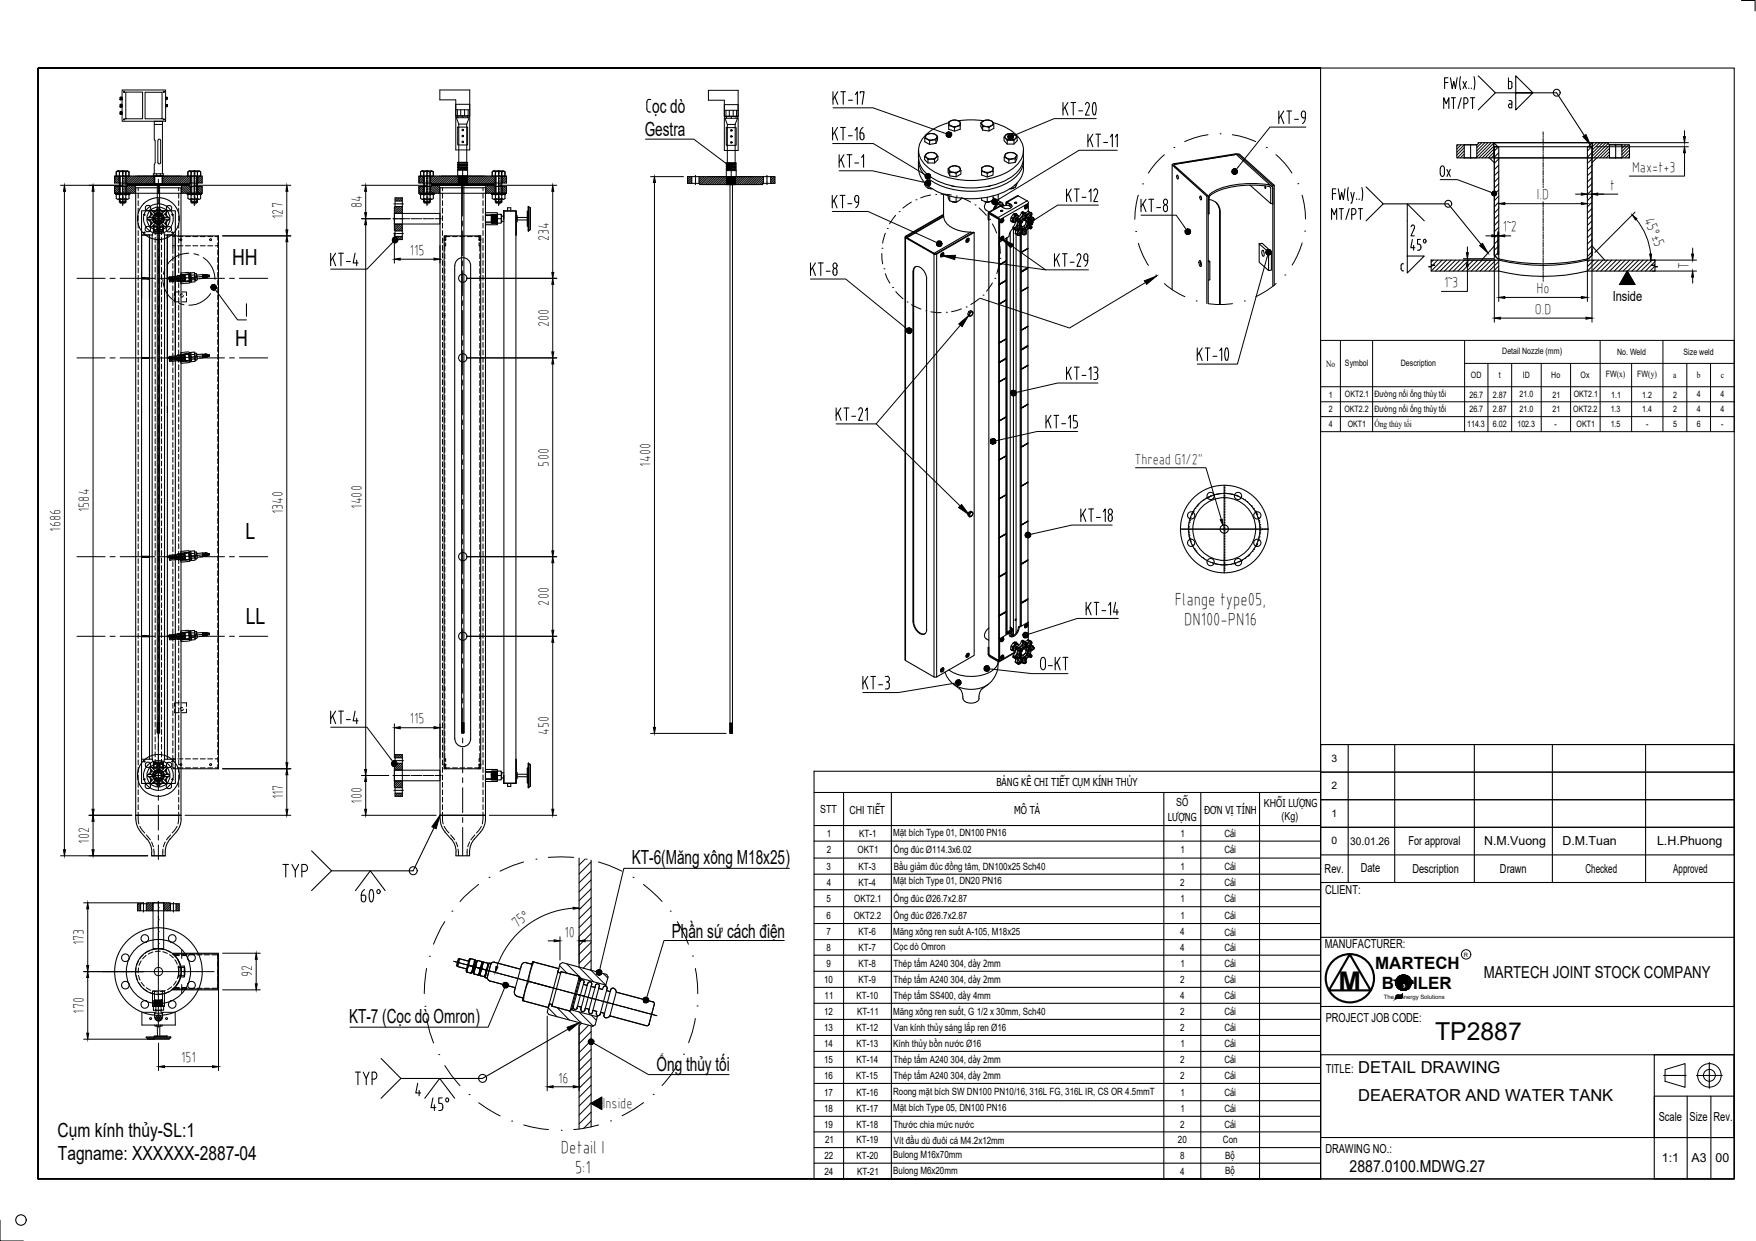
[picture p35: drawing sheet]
<svg xmlns="http://www.w3.org/2000/svg" width="420mm" height="297mm" viewBox="0 0 420 297" stroke-linecap="round" stroke-linejoin="round" font-family="sans-serif">
<defs><g id="words">
<text font-size="12.3" x="224.4" y="66">KT-29</text>
<text font-size="6.5" x="320.3" y="237.1">M</text>
<text font-size="6.2" x="84" y="260.7">TYP</text>
<text font-size="5.9" x="343.4" y="248.9">TP2887</text>
<g font-size="5.3">
<text x="55.5" y="63.5">HH</text>
<text x="56.3" y="82.8">H</text>
<text x="58.8" y="129.1">L</text>
<text x="58.8" y="149.3">LL</text>
</g>
<g font-size="4.7">
<text x="156" y="27">ọc dò</text>
<text x="154.3" y="32.6">Gestra</text>
<text x="151.2" y="206.9">KT-6(Măng xông M18x25)</text>
<text x="160.7" y="224.4">Phần sứ cách điện</text>
<text x="83.5" y="244.9">KT-7 (Cọc dò Omron)</text>
<text x="157.1" y="256.2">Ống thủy tối</text>
<text x="13.8" y="272.1">Cụm kính thủy-SL:1</text>
<text x="13.8" y="277.7">Tagname: XXXXXX-2887-04</text>
</g>
<g font-size="4.3">
<text x="281.1" y="144.8">Flange type05,</text>
<text x="283.3" y="149.6">DN100-PN16</text>
<text x="134.2" y="276">Detail I</text>
<text x="137.6" y="280.7">5:1</text>
</g>
<g font-size="4.1">
<text x="329" y="231.8">MARTECH</text>
<text x="330.7" y="236.7">B</text>
<text x="338.1" y="236.7">ILER</text>
</g>
<g font-size="4">
<text x="355" y="234.2">MARTECH JOINT STOCK COMPANY</text>
<text x="325" y="256.8">DETAIL DRAWING</text>
<text x="325" y="263.5">DEAERATOR AND WATER TANK</text>
<text x="322.9" y="280.4">2887.0100.MDWG.27</text>
</g>
<g font-size="3.6">
<text x="390.5" y="41.1">Max=t+3</text>
<text x="367.7" y="47.7">I.D</text>
<text x="385.2" y="45.5">t</text>
<text x="67.6" y="52.4" transform="rotate(-90 67.6 52.4)">127</text>
<text x="86.5" y="49.9" transform="rotate(-90 86.5 49.9)">84</text>
<text x="393.4" y="52.6" transform="rotate(67 393.4 52.6)">45°±5</text>
<text x="131.2" y="57.7" transform="rotate(-90 131.2 57.7)">234</text>
<text x="359.6" y="55.4">1~2</text>
<text x="98" y="61">115</text>
<text x="404" y="64.4" transform="rotate(-90 404 64.4)">T</text>
<text x="345.6" y="68.7">1~3</text>
<text x="367.7" y="70.2">Ho</text>
<text x="367.2" y="75.1">O.D</text>
<text x="131.2" y="78.3" transform="rotate(-90 131.2 78.3)">200</text>
<text x="131.2" y="111.7" transform="rotate(-90 131.2 111.7)">500</text>
<text x="155.6" y="111.7" transform="rotate(-90 155.6 111.7)">1400</text>
<text x="271.4" y="110.9">Thread G1/2&quot;</text>
<text x="21.3" y="122.5" transform="rotate(-90 21.3 122.5)">1584</text>
<text x="67.6" y="123" transform="rotate(-90 67.6 123)">1340</text>
<text x="86.5" y="121.8" transform="rotate(-90 86.5 121.8)">1400</text>
<text x="14.4" y="127.3" transform="rotate(-90 14.4 127.3)">1686</text>
<text x="131.2" y="144.9" transform="rotate(-90 131.2 144.9)">200</text>
<text x="98" y="173.2">115</text>
<text x="131.2" y="176" transform="rotate(-90 131.2 176)">450</text>
<text x="67.6" y="191.3" transform="rotate(-90 67.6 191.3)">117</text>
<text x="86.5" y="192.3" transform="rotate(-90 86.5 192.3)">100</text>
<text x="21.3" y="202" transform="rotate(-90 21.3 202)">102</text>
<text x="20" y="226.3" transform="rotate(-90 20 226.3)">173</text>
<text x="123.7" y="222.1" transform="rotate(-37 123.7 222.1)">75°</text>
<text x="135" y="224.2">10</text>
<text x="60.3" y="234" transform="rotate(-90 60.3 234)">92</text>
<text x="20" y="242.6" transform="rotate(-90 20 242.6)">170</text>
<text x="43.3" y="254.3">151</text>
<text x="133.5" y="259.1">16</text>
<text x="144.3" y="265.2">Inside</text>
</g>
<text font-size="3.3" x="385.9" y="72">Inside</text>
<g font-size="3">
<text x="337" y="202.3">For approval</text>
<text x="355.1" y="202.2">N.M.Vuong</text>
<text x="373.8" y="202.2">D.M.Tuan</text>
<text x="396.5" y="202.2">L.H.Phuong</text>
<text x="316.9" y="208.9">Rev.</text>
<text x="325.6" y="208.8">Date</text>
<text x="337.9" y="208.9">Description</text>
<text x="358.9" y="208.9">Drawn</text>
<text x="379.3" y="208.9">Checked</text>
<text x="400.3" y="208.9">Approved</text>
<text x="317" y="213.9">CLIENT:</text>
<text x="317" y="227">MANUFACTURER:</text>
<text x="317.2" y="244.6">PROJECT JOB CODE:</text>
<text x="317.2" y="256.8">TITLE:</text>
<text x="396.9" y="268.3">Scale</text>
<text x="404.2" y="268.3">Size</text>
<text x="410" y="268.3">Rev.</text>
<text x="317.1" y="276.1">DRAWING NO.:</text>
<text x="397.6" y="278.1">1:1</text>
<text x="404.7" y="278.1">A3</text>
<text x="410.5" y="278.1">00</text>
</g>
<g font-size="2.7">
<text x="196.3" y="194.6">STT</text>
<text x="203.2" y="194.9">CHI TIẾT</text>
<text x="281.4" y="192.9">SỐ</text>
<text x="302.4" y="193.1">KHỐI LƯỢNG</text>
<text x="306.6" y="196.3">(Kg)</text>
</g>
<g font-size="2.6">
<text x="238.4" y="188.2">BẢNG KÊ CHI TIẾT CỤM KÍNH THỦY</text>
<text x="242.7" y="194.9">MÔ TẢ</text>
<text x="279.4" y="196.5">LƯỢNG</text>
<text x="288.1" y="194.7">ĐƠN VỊ TÍNH</text>
<text x="323.1" y="202.2">30.01.26</text>
</g>
<g font-size="2.5">
<text x="318.6" y="182.3">3</text>
<text x="318.6" y="188.9">2</text>
<text x="318.6" y="195.5">1</text>
<text x="318.6" y="202.1">0</text>
</g>
<g font-size="2.4">
<text x="197.9" y="200.3">1</text>
<text x="205.6" y="200.3">KT-1</text>
<text x="213.7" y="200.1">Mặt bích Type 01, DN100 PN16</text>
<text x="282.4" y="200.3">1</text>
<text x="292.9" y="200.4">Cái</text>
<text x="197.8" y="208.1">3</text>
<text x="197.8" y="204.2">2</text>
<text x="205.2" y="204.2">OKT1</text>
<text x="205.4" y="208.1">KT-3</text>
<text x="213.8" y="204.2">Ống đúc Ø114.3x6.02</text>
<text x="213.9" y="208.1">Bầu giảm đúc đồng tâm, DN100x25 Sch40</text>
<text x="282.4" y="204.2">1</text>
<text x="282.4" y="208.2">1</text>
<text x="292.9" y="204.3">Cái</text>
<text x="292.9" y="208.3">Cái</text>
<text x="197.8" y="215.8">5</text>
<text x="197.8" y="211.9">4</text>
<text x="204.4" y="215.8">OKT2.1</text>
<text x="205.4" y="211.9">KT-4</text>
<text x="213.7" y="211.7">Mặt bích Type 01, DN20 PN16</text>
<text x="213.8" y="215.8">Ống đúc Ø26.7x2.87</text>
<text x="282.4" y="211.9">2</text>
<text x="282.4" y="215.8">1</text>
<text x="292.9" y="212">Cái</text>
<text x="292.9" y="215.9">Cái</text>
<text x="197.8" y="219.9">6</text>
<text x="204.3" y="219.9">OKT2.2</text>
<text x="213.8" y="219.9">Ống đúc Ø26.7x2.87</text>
<text x="282.4" y="219.9">1</text>
<text x="292.9" y="220">Cái</text>
<text x="197.8" y="223.8">7</text>
<text x="197.8" y="227.6">8</text>
<text x="205.4" y="223.8">KT-6</text>
<text x="205.4" y="227.6">KT-7</text>
<text x="213.7" y="223.8">Măng xông ren suốt A-105, M18x25</text>
<text x="213.8" y="227.4">Cọc dò Omron</text>
<text x="282.4" y="223.8">4</text>
<text x="282.4" y="227.6">4</text>
<text x="292.9" y="223.9">Cái</text>
<text x="292.9" y="227.7">Cái</text>
<text x="197.8" y="231.4">9</text>
<text x="205.4" y="231.4">KT-8</text>
<text x="213.8" y="231.4">Thép tấm A240 304, dày 2mm</text>
<text x="282.4" y="231.4">1</text>
<text x="292.9" y="231.5">Cái</text>
<text x="197.2" y="235.3">10</text>
<text x="197.3" y="239.1">11</text>
<text x="204.9" y="239.1">KT-10</text>
<text x="205.4" y="235.3">KT-9</text>
<text x="213.8" y="235.2">Thép tấm A240 304, dày 2mm</text>
<text x="213.8" y="239.1">Thép tấm SS400, dày 4mm</text>
<text x="282.4" y="235.3">2</text>
<text x="282.4" y="239.1">4</text>
<text x="292.9" y="235.4">Cái</text>
<text x="292.9" y="239.2">Cái</text>
<text x="197.2" y="242.9">12</text>
<text x="205.1" y="242.9">KT-11</text>
<text x="213.7" y="242.9">Măng xông ren suốt, G 1/2 x 30mm, Sch40</text>
<text x="282.4" y="242.9">2</text>
<text x="292.9" y="243">Cái</text>
<text x="197.2" y="246.7">13</text>
<text x="197.2" y="250.6">14</text>
<text x="204.9" y="246.8">KT-12</text>
<text x="204.9" y="250.6">KT-13</text>
<text x="213.7" y="250.6">Kính thủy bồn nước Ø16</text>
<text x="213.9" y="246.7">Van kính thủy sáng lắp ren Ø16</text>
<text x="282.4" y="246.8">2</text>
<text x="282.4" y="250.6">1</text>
<text x="292.9" y="246.9">Cái</text>
<text x="292.9" y="250.7">Cái</text>
<text x="197.2" y="254.4">15</text>
<text x="204.9" y="254.5">KT-14</text>
<text x="213.8" y="254.4">Thép tấm A240 304, dày 2mm</text>
<text x="282.4" y="254.5">2</text>
<text x="292.9" y="254.5">Cái</text>
<text x="197.2" y="258.2">16</text>
<text x="197.2" y="262.2">17</text>
<text x="204.9" y="258.2">KT-15</text>
<text x="204.9" y="262.2">KT-16</text>
<text x="213.7" y="262">Roong mặt bích SW DN100 PN10/16, 316L FG, 316L IR, CS OR 4.5mmT</text>
<text x="213.8" y="258.2">Thép tấm A240 304, dày 2mm</text>
<text x="282.4" y="258.3">2</text>
<text x="282.4" y="262.2">1</text>
<text x="292.9" y="258.3">Cái</text>
<text x="292.9" y="262.3">Cái</text>
<text x="197.2" y="266.2">18</text>
<text x="197.2" y="269.9">19</text>
<text x="204.9" y="266.2">KT-17</text>
<text x="204.9" y="269.9">KT-18</text>
<text x="213.7" y="265.9">Mặt bích Type 05, DN100 PN16</text>
<text x="213.8" y="269.9">Thước chia mức nước</text>
<text x="282.4" y="269.9">2</text>
<text x="282.4" y="266.2">1</text>
<text x="292.9" y="266.3">Cái</text>
<text x="197.4" y="273.7">21</text>
<text x="204.9" y="273.7">KT-19</text>
<text x="213.9" y="273.8">Vít đầu dù đuôi cá M4.2x12mm</text>
<text x="281.9" y="273.7">20</text>
<text x="292.6" y="273.7">Con</text>
<text x="292.9" y="270">Cái</text>
<text x="197.3" y="277.4">22</text>
<text x="197.3" y="281.2">24</text>
<text x="204.9" y="277.4">KT-20</text>
<text x="205.1" y="281.2">KT-21</text>
<text x="213.7" y="277.1">Bulong M16x70mm</text>
<text x="213.7" y="280.9">Bulong M6x20mm</text>
<text x="282.4" y="277.4">8</text>
<text x="282.4" y="281.2">4</text>
<text x="293.2" y="277.3">Bộ</text>
<text x="293.2" y="281">Bộ</text>
</g>
<g font-size="2.2">
<text x="317.3" y="87.8">No</text>
<text x="400.3" y="90.5">a</text>
<text x="406" y="90.5">b</text>
<text x="411.7" y="90.5">c</text>
<text x="328.8" y="102.3">Ống thủy tối</text>
</g>
<g font-size="2.1">
<text x="321.8" y="87.6">Symbol</text>
<text x="335.2" y="87.6">Description</text>
<text x="359.5" y="84.8">Detail Nozzle (mm)</text>
<text x="386.9" y="85">No. Weld</text>
<text x="402.8" y="85">Size weld</text>
<text x="318" y="95.2">1</text>
<text x="321.8" y="95.1">OKT2.1</text>
<text x="328.9" y="95.1">Đường nối ống thủy tối</text>
<text x="351.6" y="95.2">26.7</text>
<text x="352" y="90.5">OD</text>
<text x="357.2" y="95.2">2.87</text>
<text x="358.6" y="90.5">t</text>
<text x="363.6" y="95.1">21.0</text>
<text x="364.4" y="90.5">ID</text>
<text x="371.2" y="90.5">Ho</text>
<text x="371.5" y="95.2">21</text>
<text x="376.6" y="95.1">OKT2.1</text>
<text x="378.2" y="90.5">Ox</text>
<text x="384.3" y="90.3">FW(x)</text>
<text x="385.5" y="95.2">1.1</text>
<text x="391.8" y="90.3">FW(y)</text>
<text x="392.9" y="95.2">1.2</text>
<text x="400.3" y="95.2">2</text>
<text x="406" y="95.1">4</text>
<text x="411.7" y="95.1">4</text>
<text x="317.9" y="98.7">2</text>
<text x="321.7" y="98.7">OKT2.2</text>
<text x="328.9" y="98.7">Đường nối ống thủy tối</text>
<text x="351.6" y="98.7">26.7</text>
<text x="357.2" y="98.7">2.87</text>
<text x="363.6" y="98.7">21.0</text>
<text x="371.5" y="98.7">21</text>
<text x="376.4" y="98.7">OKT2.2</text>
<text x="385.4" y="98.7">1.3</text>
<text x="392.9" y="98.7">1.4</text>
<text x="400.3" y="98.7">2</text>
<text x="406" y="98.7">4</text>
<text x="411.7" y="98.7">4</text>
<text x="317.9" y="102.3">4</text>
<text x="322.5" y="102.3">OKT1</text>
<text x="351" y="102.3">114.3</text>
<text x="357.2" y="102.3">6.02</text>
<text x="363.1" y="102.3">102.3</text>
<text x="372" y="102.3">-</text>
<text x="377.2" y="102.3">OKT1</text>
<text x="385.4" y="102.3">1.5</text>
<text x="393.9" y="102.3">-</text>
<text x="400.3" y="102.3">5</text>
<text x="406" y="102.3">6</text>
<text x="411.9" y="102.3">-</text>
</g>
<g font-size="1.4">
<text x="350.3" y="229">R</text>
<text x="331.1" y="239">The</text>
<text x="335.9" y="239">nergy Solutions</text>
</g>
</g></defs>
<!-- layer: 0 -->
<g fill="none" stroke="#000" stroke-width=".24">
<path d="M109.1 25h3.3M109.1 27.8h3.3M109.1 27.8v-3.9h-3.9v-2.4h7.2v6.3M109.1 28.2h3.3v7.7h-3.3zM109.1 27.8l.7 1.9M109.1 26.3h3.3M109.1 27.7h3.3M109.4 26.3v1.4M109.5 40h2.4v.2h-2.4zM109.5 39.6h2.4v.2h-2.4zM109.5 39.2h2.4v.2h-2.4zM109.5 38.8h2.4v.2h-2.4z"/>
<path d="M109.5 30.4h2.4v4.3h-2.4zM109.6 27.7v.5M109.8 29.7h1.9M109.8 29.7v9.1M109.8 39v.2M109.8 39.4v.2M109.8 39.8v.2M110.2 26.3v1.4M110.7 27.7v.5M111.2 26.3v1.4M111.7 29.7v9.1M111.7 39v.2"/>
<path d="M111.7 39.4v.2M111.7 39.8v.2M111.8 27.7v.5M112 26.3v1.4M112.4 27.8l-.7 1.9M154.4 33.3h11.6l7.5 5.6M173.3 27.8h3.3M173.3 25h3.3M173.3 27.9h3.3M173.3 27.9v-3.9h-3.8v-2.4h7.1v6.3M173.3 28.3h3.3v7.7h-3.3zM173.3 27.9l.7 1.9"/>
<path d="M173.3 26.4h3.3M173.7 26.4v1.4M173.8 39.7h2.3v.2h-2.3zM173.8 39.3h2.3v.2h-2.3zM173.8 38.9h2.3v.2h-2.3zM173.8 30.6h2.3v4.2h-2.3zM173.8 27.8v.5M174 29.8h1.9M174 29.8v9.1M174 39.1v.2M174 39.5v.2M174 39.9v.2"/>
<path d="M174.5 26.4v1.4M175 27.8v.5M175.4 26.4v1.4M175.9 29.8v9.1M175.9 39.1v.2M175.9 39.5v.2M175.9 39.9v.2M176.1 27.8v.5M176.2 26.4v1.4M176.6 27.9l-.7 1.9M199.2 34.4h9.8l11.9 7.1M199.3 25.8h9.6l16.9 6"/>
<path d="M262.3 28.4h-10.1l-9.2 3.8M267.3 36h-9.1l-19.1 11.6M312.5 30.4h-8.6l-7.7 9.6M27.4 42.1h21v1.7h-3v.3h-15v-.3h-3zM27.7 42.1l-.3 .3M28.1 42.1l-.7 .7M28.5 42.2l-1.1 1.1M28.5 42.7l-1.1 1M28.5 43.1l-.7 .7M28.5 43.5l-.3 .3M28.5 42.1v1.7M30.2 42.1v1.7"/>
<path d="M30.2 42.1v.1M30.6 42.1l-.4 .6M31.1 42.1l-.9 1M31.5 42.1l-1.3 1.4M32 42.1l-1.7 1.7M32.4 42.1l-1.9 2M32.8 42.1l-1.9 2M33.2 42.1l-1.9 2M33.7 42.1l-2 2M34.1 42.1l-1.9 2M34.5 42.1l-1.9 2M34.9 42.1l-1.9 2"/>
<path d="M35.3 42.1l-1.9 2M35.8 42.1l-1.9 2M36.2 42.1l-1.9 2M36.7 42.1l-1.9 2M36.9 44.1h.1M36.9 42.4l-1.7 1.7M36.9 42.8l-1.3 1.3M36.9 43.2l-.9 .9M36.9 43.6l-.5 .5M37.6 44.1h.6v131.3h-.6zM39.2 42.1l-.3 .3M39.6 42.1l-.7 .8"/>
<path d="M40 42.1l-1.1 1.2M40.5 42.1l-1.6 1.7M40.9 42.1l-1.9 2M41.4 42.1l-1.9 2M41.4 59.3v-2.8h10.9v127.5h-10.4M41.8 42.1l-1.9 2M42.2 42.1l-1.9 2M42.6 42.1l-1.9 2M43.1 42.1l-2 2M43.5 42.1l-1.9 2M43.9 42.1l-1.9 2M44.3 42.1l-1.9 2"/>
<path d="M44.7 42.1l-1.9 2M45.2 42.1l-1.9 2M45.6 43.8v-1.6l-1.9 1.9M45.6 42.6l-1.4 1.5M45.6 43l-1 1.1M45.6 43.5l-.6 .6M47.3 42.1v1.7M47.8 42.1l-.5 .5M48.2 42.1l-.9 .9M48.4 42.4l-1.1 1.1M48.4 42.8l-1 1M48.4 43.3l-.6 .5"/>
<path d="M48.4 43.7l-.1 .1M93.6 58.4l-5.8 6h-8.7M94.1 52.4h1.1M94.4 51.1h10.9v2.5h-10.9zM94.4 53.7h1.9M94.4 49.6v.1M94.5 49.4h1.8M94.5 48.1h1.8M94.5 55.3h1.8M94.5 56.6h1.8M94.6 49.4l-.1 .1M94.7 53.7l-.3 .3"/>
<path d="M94.7 56.6l-.2 .2M95 47.4l-.5 .4M95 49.4l-.6 .7M95.1 53.7l-.7 .7M95.2 56.6l-.7 .6M95.4 47.4l-.7 .7M95.5 49.4l-1.1 1.2M95.5 53.7l-1.1 1.1M95.5 52.4h.1M95.6 56.6l-.8 .7M95.8 52.4h2.3M95.8 47.4l-.7 .7"/>
<path d="M95.9 49.4l-1.5 1.6h1.9M95.9 53.7l-1.4 1.4M96 56.6l-.8 .7M96.3 47.4v9.9h-1.8v-2.2M96.3 57.2l-.2 .1M96.3 56.8l-.6 .5M96.3 55.1l-.2 .2M96.3 54.6l-.7 .7M96.3 54.2l-1.1 1.1M96.3 53.8l-1.5 1.5M96.3 50.8l-.3 .2M96.3 50.4l-.8 .6"/>
<path d="M96.3 49.9l-1.2 1.1M96.3 49.5l-1.6 1.5M96.3 47.8l-.4 .3M96.3 47.4l-.8 .7M96.3 47.4h-1.8v2.2h-.1v5.5h.1M98.4 52.4h.1M98.7 52.4h2.3M100.2 42.1h21v1.7h-3v.3h-15v-.3h-3zM100.5 42.1l-.3 .3M100.9 42.1l-.7 .7M101.3 52.4h.1M101.3 42.2l-1.1 1.1"/>
<path d="M101.3 42.7l-1.1 1M101.3 43.1l-.7 .7M101.3 43.5l-.3 .3M101.3 42.1v1.7M101.5 52.4h2.3M103 42.1v1.7M103.5 42.1l-.5 .6M103.9 42.1l-.9 1M104.1 52.4h.1M104.4 42.1l-1.4 1.4M104.4 52.4h1.2M104.8 42.1l-1.7 1.7"/>
<path d="M105.2 42.1l-1.9 2M105.6 42.1l-1.9 2M106 42.1l-1.9 2M106.5 42.1l-1.9 2M106.9 42.1l-1.9 2M107.3 42.1l-1.9 2M107.7 42.1l-1.9 2M108.2 42.1l-1.9 2M108.6 42.1l-1.9 2M109.1 42.1l-2 2M109.5 42.1l-1.9 2M109.5 40.4h2.4v.1h-2.4z"/>
<path d="M109.5 42.1v-1.3h2.4v1.3M109.7 44.1h.1M109.7 42.1v2M109.7 43.6h2l-2 .1h2l-2 .1h2M109.7 43.2l2 .1M109.7 42.7h2l-2 .1 2 .1M109.7 42.4h2M109.7 42.3h2l-2 .1M109.7 42.4l-1.7 1.7M109.7 42.8l-1.3 1.3M109.7 43.2l-.9 .9M109.7 43.6l-.4 .5"/>
<path d="M109.8 40.2v.2M109.8 40.5v.3M109.8 42.1v2M110.4 44.1h.6v131.3h-.6zM110.7 40.5v1.6M111.7 40.2v.2M111.7 40.5v.3M111.7 42.1v2M111.7 43.8l-2 .1h2l-2 .2M111.7 43.3l-2 .1 2 .1-2 .1M111.7 42.9l-2 .1 2 .1-2 .1M111.7 42.4l-2 .1h2l-2 .2h2h-2"/>
<path d="M112 42.1l-.3 .3M112.4 42.1l-.7 .8M112.9 42.1l-1.2 1.2M113.3 42.1l-1.6 1.7M113.7 42.1l-1.9 2M114.2 42.1l-1.9 2M114.6 42.1l-1.9 2M115 42.1l-1.9 2M115.4 42.1l-1.9 2M115.9 42.1l-1.9 2M116.3 42.1l-1.9 2M116.7 42.1l-1.9 2"/>
<path d="M117.1 42.1l-1.9 2M117.6 42.1l-1.9 2M118 42.1l-1.9 2M118.4 43.8v-1.6l-1.9 1.9M118.4 42.6l-1.4 1.5M118.4 43l-1 1.1M118.4 43.5l-.6 .6M120.1 42.1v1.7M120.6 42.1l-.5 .5M121 42.1l-.9 .9M121.2 42.4l-1.1 1.1M121.2 42.8l-1 1"/>
<path d="M121.2 43.3l-.6 .5M121.2 43.7l-.1 .1M164.5 42.3h20.9v1.6h-2.9v.3h-15.1v-.3h-2.9zM164.5 43.4l1-1.1v1.6M164.7 42.3l-.2 .2M165.1 42.3l-.6 .6M165.5 42.7l-1 1.1M165.5 43.2l-.7 .7M165.5 43.6l-.2 .3M167.3 42.3v1.6M167.7 42.3l-.4 .4M168.1 42.3l-.8 .9"/>
<path d="M168.6 42.3l-1.3 1.3M169 42.3l-1.6 1.6M169.4 42.3l-1.9 1.9M169.8 42.3l-1.9 1.9M170.3 42.3l-1.9 1.9M170.7 42.3l-1.9 1.9M171.2 42.3l-2 1.9M171.6 42.3l-1.9 1.9M172 42.3l-1.9 1.9M172.4 42.3l-1.9 1.9M172.8 42.3l-1.9 1.9M173.3 42.3l-1.9 1.9"/>
<path d="M173.7 42.3l-1.9 1.9M173.8 40.5h2.3v.2h-2.3zM173.8 40.1h2.3v.2h-2.3zM173.8 42.3v-1.5h2.3v1.5M173.9 42.3v1.9l2.1-.1h-2.1l2.1-.1h-2.1l2.1-.1h-2.1l2.1-.1h-2.1l2.1-.1-2.1-.1 2.1-.1h-2.1l2.1-.1M173.9 43.3h2.1l-2.1 .1h2.1M173.9 42.9h2.1l-2.1 .1h2.1l-2.1 .1 2.1 .1-2.1 .1M173.9 42.4h2.1l-2.1 .1h2.1l-2.1 .2h2.1h-2.1l2.1 .1-2.1 .1M173.9 42.4h2.1h-2.1M173.9 42.4l-1.7 1.8M173.9 42.9l-1.2 1.3M173.9 43.3l-.8 .9"/>
<path d="M173.9 43.7l-.4 .5M174 42.3v1.9M174 40.3v.2M174 40.7v.1M174.7 44.2h.6v131.3h-.6zM175 40.7v1.6M175.9 40.3v.2M175.9 40.7v.1M175.9 42.3v1.9M176 42.3v1.9M176.3 42.3l-.3 .3M176.7 42.3l-.7 .7"/>
<path d="M177.1 42.3l-1.1 1.1M177.5 42.3l-1.5 1.5M178 42.3l-1.9 1.9M178.4 42.3l-1.9 1.9M178.8 42.3l-1.9 1.9M179.3 42.3l-1.9 1.9M179.7 42.3l-1.9 1.9M180.1 42.3l-1.9 1.9M180.6 42.3l-2 1.9M181 42.3l-1.9 1.9M181.4 42.3l-1.9 1.9M181.8 42.3l-1.9 1.9"/>
<path d="M182.2 42.3l-1.9 1.9M182.7 43.9v-1.6l-1.9 1.9M182.7 42.7l-1.5 1.5M182.7 43.1l-1 1.1M182.7 43.5l-.6 .7M184.4 42.3h.1M184.4 42.3v1.6M184.8 42.3l-.4 .4M185.3 42.3l-.9 .8M185.4 42.5l-1 1M185.4 42.9l-.9 1M185.4 43.4l-.5 .5"/>
<path d="M185.4 43.8l-.1 .1M199.1 50.6h8.6l15.8 7.2M200.8 40.9h7.9l12 2.6M262.8 49.1h-9.7l-5.5 3.5M273 51.5h8.4l2.1 2.9M344.6 43h4.1l7.8 2.9M18.4 66.6h6.7M26.3 66.6h1.3M28.7 66.6h6M35.9 66.6h1.1M38.3 66.6h5.9M45.4 66.6h1.2"/>
<path d="M47.8 66.6h5.9M51.9 69.8l5 6.8h2.1M54.9 66.6h1.2M57.3 66.6h6.8M193.9 66.8h8.5l14.1 11.5M303.1 61.7l-7 25.5h-9.6M18.4 85.7h6.7M26.3 85.7h1.3M28.7 85.7h6M35.9 85.7h1.1M38.3 85.7h5.9M45.4 85.7h1.2"/>
<path d="M47.8 85.7h5.9M54.9 85.7h1.2M57.3 85.7h6.8M262.7 91.7h-9.6l-9.3 2.1M316 81.5h99v21.8h-99zM316 92.6h99M316 96.2h99M316 99.7h99M320.7 81.5v21.8M328.4 81.5v21.8M350.4 87h64.6M350.4 81.5v21.8"/>
<path d="M356 87v16.3M361.7 87v16.3M368.8 87v16.3M375.8 87v16.3M382.9 81.5v21.8M390.4 87v16.3M397.9 81.5v21.8M403.6 87v16.3M409.3 87v16.3M257.9 103.3h-9.7l-9.3 2.1M18.4 133.3h6.7M26.3 133.3h1.3"/>
<path d="M28.7 133.3h6M35.9 133.3h1.1M38.3 133.3h5.9M45.4 133.3h1.2M47.8 133.3h5.9M54.9 133.3h1.2M57.3 133.3h6.8M266.1 125.7h-9.6l-9.3 2M18.4 152.3h6.7M26.3 152.3h1.3M28.7 152.3h6M35.9 152.3h1.1"/>
<path d="M38.3 152.3h5.9M45.4 152.3h1.2M47.8 152.3h5.9M54.9 152.3h1.2M57.3 152.3h6.8M267.6 148h-9.8l-11.1 3.6M37.6 173h.6v2.4h-.6zM37.6 175.4h.6M37.6 173h.6M37.7 173l-.1 .2M37.9 173l-.3 .3M38.1 173l-.5 .5"/>
<path d="M38.2 173.6l-.6 .5M38.2 174.4l-.6 .6M38.2 173.1l-.6 .5M38.2 173.3l-.6 .5M38.2 173.4l-.6 .6M38.2 173.8l-.6 .5M38.2 173.9l-.6 .6M38.2 174.1l-.6 .6M38.2 174.3l-.6 .5M38.2 174.6l-.6 .6M38.2 174.8l-.6 .5M38.2 174.9l-.5 .5"/>
<path d="M38.2 175.1l-.4 .3M38.2 175.3l-.2 .1M79.1 174.1h8.7l5.8 7.6M110.4 173h.6v2.4h-.6zM110.4 175.4h.6M110.4 173h.6M110.5 173l-.1 .2M110.7 173l-.3 .3M110.9 173l-.5 .5M111 173.1l-.6 .5M111 173.3l-.6 .5M111 173.4l-.6 .6"/>
<path d="M111 173.6l-.6 .5M111 173.8l-.6 .5M111 173.9l-.6 .6M111 174.1l-.6 .6M111 174.3l-.6 .5M111 174.4l-.6 .6M111 174.6l-.6 .6M111 174.8l-.6 .5M111 174.9l-.5 .5M111 175.1l-.3 .3M111 175.3l-.2 .1M174.7 173.1h.6v2.4h-.6z"/>
<path d="M174.7 175.5h.6M174.7 173.1h.6M174.8 173.1l-.1 .2M175 173.1l-.3 .3M175.1 173.1l-.4 .5M175.3 173.2l-.6 .6M175.3 173.3l-.6 .6M175.3 173.5l-.6 .6M175.3 173.7l-.6 .6M175.3 173.8l-.6 .6M175.3 174l-.6 .6M175.3 174.2l-.6 .6"/>
<path d="M175.3 174.4l-.6 .5M175.3 174.5l-.6 .6M175.3 174.7l-.6 .5M175.3 174.9l-.6 .5M175.3 175l-.5 .5M175.3 175.2l-.4 .3M175.3 175.4l-.2 .1M228 163.6l-13 2.2h-8.5M237.4 160.2l9.5 1h8.6M94.1 185.6h1.1M94.4 184.3h10.9v2.6h-10.9zM94.4 184.3h1.9"/>
<path d="M94.4 186.9h1.9M94.4 182.9v.1M94.5 182.7h1.8M94.5 181.4h1.8M94.5 188.5h1.8M94.5 189.9h1.8M94.6 182.7l-.1 .1M94.7 186.9l-.3 .3M94.7 189.9l-.2 .1M95 180.6l-.5 .4M95 182.7l-.6 .7M95.1 186.9l-.7 .7"/>
<path d="M95.2 189.9l-.7 .6M95.4 180.6l-.7 .8M95.5 182.7l-1.1 1.1M95.5 186.9l-1.1 1.2M95.5 185.6h.1M95.6 189.9l-.8 .7M95.8 185.6h2.3M95.8 180.6l-.7 .8M95.9 182.7l-1.5 1.6M95.9 186.9l-1.4 1.5M96 189.9l-.8 .7M96.3 187.5l-1.1 1"/>
<path d="M96.3 188.3l-.2 .2M96.3 180.6v10h-1.8v-2.2M96.3 180.6h-1.8v2.3h-.1v5.5h.1M96.3 190.4l-.2 .2M96.3 190l-.6 .6M96.3 187.9l-.7 .6M96.3 187.1l-1.5 1.4M96.3 184.1l-.3 .2M96.3 183.6l-.8 .7M96.3 183.2l-1.2 1.1M96.3 182.8l-1.6 1.5M96.3 181l-.4 .4"/>
<path d="M96.3 180.6l-.8 .8M98.4 185.6h.1M98.7 185.6h2.3M101.3 185.6h.1M101.5 185.6h2.3M104.1 185.6h.1M104.4 185.6h1.2M32.9 216.3h2.2v-.2h5.6v.2h2.2v1.7h-10zM33.4 216.3l-.5 .4M33.7 217.7l-.3 .3M33.7 217.2l-.8 .8M33.7 216.8l-.8 .8"/>
<path d="M33.7 216.4l-.8 .8M33.7 216.3v1.7M35 217.6l1.5-1.5 .1 1.9M35 216.3v1.7M35.1 216.3l-.1 .1M35.3 216.1l-.2 .1M35.7 216.1l-.7 .7M36.1 216.1l-1.1 1.1M36.3 204.8h3.2M36.6 217.7l-.3 .3M36.6 217.3l-.7 .7M36.6 216.9l-1.1 1.1"/>
<path d="M36.6 216.5l-1.5 1.5M36.6 216.1h2.6v11h-2.6zM37.9 217.3h.1M37.9 215.8v1.2M37.9 217.6v2.3M39.2 216.1v1.9M39.5 216.1l-.3 .3M40 216.1l-.8 .8M40.4 216.1l-1.2 1.2M40.7 216.3l-1.5 1.4M40.8 217.8l-.2 .2M40.8 217.4l-.6 .6"/>
<path d="M40.8 216.9l-1 1.1M40.8 216.5l-1.5 1.5M40.8 216.3v1.7M42.1 216.3v1.7M42.3 216.3l-.2 .2M42.8 216.3l-.7 .6M42.9 217.9l-.1 .1M42.9 217.4l-.6 .6M42.9 217l-.8 .7M42.9 216.6l-.8 .7M188.9 207.8h-39.6l-5.7 23.7M36.5 237.8v3v-3.6h2.8l.1 3.6h-2.9"/>
<path d="M36.9 239.4h.1M36.9 239.6h.1M36.9 239.7h.1M36.9 239.4l2 .1v.1l-2-.1M36.9 239.6l2 .1M36.9 239.7l2 .1M36.9 239.8l2 .2-2-.1M36.9 239.7h2M36.9 239.4h1.8M36.9 239.8l.1 .1M36.9 239.7l.1 .1M36.9 239.4l.1 .1"/>
<path d="M36.9 239.5v.1M36.9 239.8h.1M36.9 239.9v.1M37 237.2v3.6M37 239.5l1.8 .1M37 239.6l1.8 .1M37 239.8h1.8M37 239.9l1.8 .1M37 239.6l-.1 .1M37 239.8h-.1M37 239.9h-.1M37 239.5h-.1"/>
<path d="M37.9 225.9h.1M37.9 223h.1M37.9 220.2h.1M37.9 220.4v2.3M37.9 223.3v2.3M37.9 226.1v1.3M38.6 239.4h.2M38.7 239.4l.2 .1zM38.9 237.2v3.6M38.9 239.8v.1l-2-.1M120.5 237.1l-3.7 8.8h-33.1M187.7 225.1h-28.8l-4 13"/>
<path d="M334 239.1l.3-.3h.7l.6-.2-.5 .4-.7-.1zM334.1 238.2l1.1-.1 .4-.2-.3 .3h-.9l-.4 .2zM334.1 238.5l1.1-.1 .4-.2-.3 .3h-.9l-.4 .2zM36.9 240.1h.1M36.9 240.7h.1M36.9 240l2 .1h-2M36.9 240.1l2 .1v.1l-2-.1M36.9 240.3l2 .1M36.9 240.4l2 .1M36.9 240.6l1.9 .1M36.9 240.7l1.8 .1M36.9 240.4h2"/>
<path d="M36.9 240.5l2 .1-.1-.1M36.9 240.7h1.9M36.9 240.7l.1 .1h-.1M36.9 240.6h.1M36.9 240.4l.1 .1M36.9 240.3h.1M36.9 240.1l.1 .1M36.9 240l.1 .1M36.9 240.2v.1M36.9 240.4h.1M36.9 240.5v.1M37 240.1h1.8"/>
<path d="M37 240.2l1.8 .1M37 240.3l1.8 .1M37 240.5h1.8M37 240.6l1.8 .1M37 240.1h-.1M37 240.2h-.1M37 240.3l-.1 .1M37 240.5h-.1M37 240.6l-.1 .1M38.9 240.5h-.1M142.6 250l12.6 7.2h19.3M398.4 256l4.8-1.4v5.7l-4.8-1.5z"/>
<circle cx="110.7" cy="34" r=".19"/>
<circle cx="110.7" cy="31.1" r=".19"/>
<circle cx="110.7" cy="32.6" r=".19"/>
<circle cx="175" cy="32.6" r=".19"/>
<circle cx="175" cy="34.1" r=".19"/>
<circle cx="175" cy="31.2" r=".19"/>
<circle cx="43.3" cy="57.4" r=".23"/>
<circle cx="50.4" cy="57.4" r=".23"/>
<circle cx="43.3" cy="183" r=".23"/>
<circle cx="50.4" cy="183" r=".23"/>
<circle cx="334.4" cy="234.7" r=".19"/>
<circle cx="334.4" cy="235.2" r=".19"/>
<circle cx="334.6" cy="235.6" r=".19"/>
<circle cx="334.8" cy="235.2" r=".19"/>
<circle cx="334.8" cy="234.7" r=".19"/>
<circle cx="334.9" cy="236.1" r=".19"/>
<circle cx="335" cy="235.6" r=".19"/>
<circle cx="335.2" cy="234.7" r=".19"/>
<circle cx="335.2" cy="235.2" r=".19"/>
<circle cx="335.6" cy="235.2" r=".19"/>
<circle cx="335.6" cy="234.7" r=".19"/>
<circle cx="335.9" cy="235.2" r="1.84"/>
<circle cx="335.9" cy="236" r=".61"/>
<circle cx="336.1" cy="235.2" r=".19"/>
<circle cx="336.1" cy="234.7" r=".19"/>
<circle cx="336.5" cy="235.2" r=".19"/>
<circle cx="336.5" cy="234.7" r=".19"/>
<circle cx="337" cy="234.7" r=".19"/>
<circle cx="337" cy="235.2" r=".19"/>
<circle cx="337.4" cy="234.7" r=".19"/>
<circle cx="337.4" cy="235.2" r=".19"/>
<circle cx="350.8" cy="228.4" r="1.12"/>
<circle cx="409" cy="257.4" r="2.82"/>
<circle cx="409" cy="257.4" r="1.42"/>
</g>
<!-- layer: AM_7 -->
<g fill="none" stroke="#000" stroke-width=".25">
<path d="M29.3 41.9v.5M29.3 42.5v.1M29.3 42.7v.6M29.3 43.3v.2M29.3 43.5v.6M29.3 44.4v1.6M29.3 46v.6M34.4 51.8v1.1M34.4 53.1l.1 .3M34.5 51.4l-.1 .2M34.5 53.5l.6 1M35.1 50.2l-.6 1.1"/>
<path d="M35.1 54.6l.2 .2M35.3 49.9l-.2 .2M35.4 54.9l1 .7M36.3 49.2l-.9 .6M36.5 55.6l.3 .1M36.7 49l-.3 .1M36.9 55.8l1.2 .1M37.9 44.1v.8M37.9 45v.3M37.9 45.5v.8M38 48.8l-1.1 .2M38.1 48.8h.3"/>
<path d="M38.5 55.9h-.3M38.6 48.8l1.1 .5M39.7 55.4l-1 .4M39.8 49.3l.2 .2M40 55.2l-.2 .2M40.1 49.6l.8 .8M40.9 54.2l-.7 .9M41 50.5l.1 .3M41.1 53.9l-.1 .2M41.1 50.9l.3 1.2M41.4 52.6l-.2 1.1M41.4 52.2v.3"/>
<path d="M46.5 41.9v.5M46.5 42.5v.1M46.5 42.7v.6M46.5 43.3v.2M46.5 43.5v.6M46.5 44.4v1.6M46.5 46v.6M94.1 52.4h.9M94.2 48.8h.6M94.2 55.9h.6M94.9 48.8h.1M94.9 55.9h.1"/>
<path d="M95.1 48.8h.6M95.1 55.9h.6M95.2 52.4h.2M95.6 52.4h.9M95.8 48.8h.1M95.8 55.9h.1M96 48.8h.5M96 55.9h.5M102.2 41.9v.5M102.2 42.5v.1M102.2 42.7v.6M102.2 43.3v.2"/>
<path d="M102.2 43.5v.6M102.2 44.4v1.6M102.2 46v.6M110.7 44.1v.8M110.7 45v.3M110.7 45.5v.8M119.3 41.9v.5M119.3 42.5v.1M119.3 42.7v.6M119.3 43.3v.2M119.3 43.5v.6M119.3 44.4v1.6"/>
<path d="M119.3 46v.6M166.4 42v.5M166.4 42.6v.1M166.4 42.8v1.4M183.5 42v.5M183.5 42.6v.1M183.5 42.8v1.4M34.4 185.1v1.1M34.4 186.3l.1 .3M34.5 184.6l-.1 .3M34.5 186.8l.6 1M35.1 183.5l-.6 1"/>
<path d="M35.1 187.9l.2 .2M35.3 183.2l-.2 .2M35.4 188.2l1 .6M36.3 182.4l-.9 .7M36.5 188.9l.3 .1M36.7 182.3l-.3 .1M36.9 189l1.2 .2M38 182.1l-1.1 .1M38.1 182.1h.3M38.5 189.1l-.3 .1M38.6 182.1l1.1 .4M39.7 188.7l-1 .4"/>
<path d="M39.8 182.6l.2 .1M40 188.5l-.2 .1M40.1 182.8l.8 .9M40.9 187.5l-.7 .9M41 183.8l.1 .3M41.1 187.1l-.1 .3M41.1 184.2l.3 1.1M41.4 185.9l-.2 1.1M41.4 185.4v.3M94.1 185.6h.9M94.2 182.1h.6M94.2 189.2h.6"/>
<path d="M94.9 182.1h.1M94.9 189.2h.1M95.1 182.1h.6M95.1 189.2h.6M95.2 185.6h.2M95.6 185.6h.9M95.8 182.1h.1M95.8 189.2h.1M96 182.1h.5M96 189.2h.5M34.3 216v.6M34.3 216.6v.2"/>
<path d="M34.3 216.9v1.4M37.9 215.8v1M37.9 216.9v.3M37.9 217.3v1M41.5 216v.6M41.5 216.6v1.7"/>
</g>
<!-- layer: Standard -->
<g fill="none" stroke="#000" stroke-width=".24">
<path d="M27.4 46.3h.1M27.4 46.3h21M27.4 45.8l.5 .5M27.4 45.4l.9 .9M27.4 44.9l1.1 1.1M27.6 44.6l.9 1M28 44.6l.5 .6M28.4 44.6l.1 .1M28.5 44.6v1.7M30.2 46l.2 .3M30.2 45.6l.7 .7M30.2 45.2l1.1 1.1"/>
<path d="M30.2 44.7l1.5 1.6M30.2 44.6v1.7M30.4 44.1h15v.3h-15zM30.4 44.4h15v.2h3v1.7M30.4 44.4v.2h-3v1.7M30.4 44.5l1.7 1.8M30.4 44.1h.1M30.6 44.1l-.2 .2M30.7 44.4l1.7 1.6M30.8 44.1l-.3 .3M30.9 44.1l-.3 .3M31.1 44.1l-.3 .3"/>
<path d="M31.1 44.4l1.3 1.2M31.2 44.1l-.2 .3M31.4 44.1l-.2 .3M31.6 44.1l-.3 .3M31.7 44.1l-.2 .3 .9 .8M31.9 44.1l-.2 .3M32 44.4l.4 .4M32.1 44.1l-.3 .3M32.3 44.1l-.3 .3M32.4 44.1l-.2 .3M32.6 44.1l-.2 .3v1.9M32.8 44.1l-.3 .3"/>
<path d="M32.9 44.1l-.3 .3M33.1 44.1l-.3 .3M33.3 44.1l-.3 .3M33.4 44.1l-.3 .3M33.6 44.1l-.3 .3M33.8 44.1l-.3 .3M34 44.1l-.3 .3M34.1 44.1l-.3 .3M34.3 44.1l-.3 .3M34.5 44.1l-.3 .3M34.6 44.1l-.3 .3M34.8 44.1l-.3 .3"/>
<path d="M35 44.1l-.3 .3M35.1 44.1l-.3 .3M35.3 44.1l-.3 .3M35.5 44.1l-.3 .3M35.6 44.1l-.3 .3M35.8 44.1l-.3 .3M36 44.1l-.3 .3M36.2 44.1l-.3 .3M36.3 44.1l-.3 .3M36.5 44.1l-.3 .3M36.7 44.1l-.3 .3M36.8 44.1l-.3 .3"/>
<path d="M36.9 42.1h2v2h-2zM37 44.1l-.3 .3M37.2 44.1l-.3 .3M37.3 44.1l-.3 .3M37.5 44.1l-.3 .3M37.6 44.1l-.2 .3M37.8 44.1l-.3 .3M38 44.1l-.3 .3M38.1 44.1l-.2 .3M38.3 44.1l-.2 .3M38.5 44.1l-.3 .3M38.7 44.1l-.3 .3"/>
<path d="M38.8 44.1l-.2 .3M39 44.1l-.3 .3M39.2 44.1l-.3 .3M39.3 44.1l-.2 .3M39.5 44.1l-.3 .3M39.7 44.1l-.3 .3M39.8 44.1l-.3 .3M40 44.1l-.3 .3M40.2 44.1l-.3 .3M40.3 44.1l-.3 .3M40.5 44.1l-.3 .3M40.7 44.1l-.3 .3"/>
<path d="M40.9 44.1l-.3 .3M41 44.1l-.3 .3M41.2 44.1l-.3 .3M41.4 44.1l-.3 .3M41.5 44.1l-.3 .3M41.7 44.1l-.3 .3M41.9 44.1l-.3 .3M42 44.1l-.3 .3M42.2 44.1l-.3 .3M42.4 44.1l-.3 .3M42.5 44.1l-.3 .3M42.7 44.1l-.3 .3"/>
<path d="M42.9 44.1l-.3 .3M43.1 44.1l-.3 .3M43.2 44.1l-.3 .3M43.4 44.1l-.3 .3M43.4 46l.3 .3M43.4 45.6l.7 .7M43.4 45.2l1.1 1.1M43.4 44.7l1.6 1.6M43.5 44.4l1.9 1.9M43.6 44.1l-.3 .3M43.7 44.1l-.3 .3v1.9M43.9 44.1l-.3 .3"/>
<path d="M44.1 44.1l-.3 .3M44.2 44.1l-.3 .3 1.7 1.6M44.4 44.4l1.2 1.2M44.4 44.1l-.3 .3M44.5 44.1l-.2 .3M44.7 44.1l-.3 .3M44.9 44.1l-.3 .3M45 44.1l-.2 .3 .8 .8M45.2 44.4l.2 .2M45.2 44.1l-.2 .3M45.4 44.1l-.3 .3M45.4 44.2l-.1 .2"/>
<path d="M45.5 44.6l.1 .2M45.6 44.6v1.7M47.3 46l.2 .3M47.3 45.6l.7 .7M47.3 45.2l1.1 1.1M47.3 44.8l1.1 1M47.3 44.6v1.7M47.6 44.6l.8 .8M48 44.6l.4 .3M100.2 46.3h.1M100.2 45.8l.5 .5M100.2 45.4l.9 .9"/>
<path d="M100.2 44.9l1.1 1.1M100.2 46.3h21M100.4 44.6l.9 1M100.8 44.6l.5 .6M101.2 44.6l.1 .1M101.3 44.6v1.7M103 46l.3 .3M103 45.6l.7 .7M103 45.2l1.1 1.1M103 44.7l1.5 1.6M103 44.6v1.7M103.2 44.1h15v.3h-15z"/>
<path d="M103.2 44.5l1.8 1.8M103.2 44.4h15v.2h3v1.7M103.2 44.4v.2h-3v1.7M103.3 44.1h-.1M103.4 44.1l-.2 .2M103.6 44.1l-.3 .3M103.8 44.1l-.3 .3 1.7 1.6M103.9 44.4l1.3 1.2M103.9 44.1l-.3 .3M104.1 44.1l-.3 .3M104.2 44.1l-.2 .3M104.4 44.1l-.3 .3"/>
<path d="M104.6 44.1l-.2 .3 .8 .8M104.7 44.1l-.2 .3M104.9 44.1l-.3 .3M105.1 44.1l-.3 .3 .4 .4M105.2 44.4v1.9M105.2 44.1l-.2 .3M105.4 44.1l-.2 .3M105.6 44.1l-.3 .3M105.7 44.1l-.2 .3M105.9 44.1l-.3 .3M106.1 44.1l-.3 .3M106.3 44.1l-.3 .3"/>
<path d="M106.4 44.1l-.3 .3M106.6 44.1l-.3 .3M106.8 44.1l-.3 .3M106.9 44.1l-.3 .3M107.1 44.1l-.3 .3M107.3 44.1l-.3 .3M107.4 44.1l-.3 .3M107.6 44.1l-.3 .3M107.8 44.1l-.3 .3M107.9 44.1l-.2 .3M108.1 44.1l-.3 .3M108.3 44.1l-.3 .3"/>
<path d="M108.5 44.1l-.3 .3M108.6 44.1l-.3 .3M108.8 44.1l-.3 .3M109 44.1l-.3 .3M109.1 44.1l-.3 .3M109.3 44.1l-.3 .3M109.5 44.1l-.3 .3M109.6 44.1l-.3 .3M109.7 42.1h2v2h-2zM109.8 44.1l-.3 .3M110 44.1l-.3 .3M110.2 44.1l-.3 .3"/>
<path d="M110.3 44.1l-.3 .3M110.5 44.1l-.3 .3M110.7 44.1l-.3 .3M110.8 44.1l-.3 .3M111 44.1l-.3 .3M111.1 44.1l-.2 .3M111.3 44.1l-.3 .3M111.5 44.1l-.3 .3M111.6 44.1l-.2 .3M111.8 44.1l-.3 .3M112 44.1l-.3 .3M112.1 44.1l-.2 .3"/>
<path d="M112.3 44.1l-.2 .3M112.5 44.1l-.3 .3M112.6 44.1l-.2 .3M112.8 44.1l-.3 .3M113 44.1l-.3 .3M113.2 44.1l-.3 .3M113.3 44.1l-.3 .3M113.5 44.1l-.3 .3M113.7 44.1l-.3 .3M113.8 44.1l-.3 .3M114 44.1l-.3 .3M114.2 44.1l-.3 .3"/>
<path d="M114.3 44.1l-.3 .3M114.5 44.1l-.3 .3M114.7 44.1l-.3 .3M114.9 44.1l-.3 .3M115 44.1l-.3 .3M115.2 44.1l-.3 .3M115.4 44.1l-.3 .3M115.5 44.1l-.3 .3M115.7 44.1l-.3 .3M115.9 44.1l-.3 .3M116 44.1l-.3 .3M116.2 44.1l-.3 .3"/>
<path d="M116.2 46l.3 .3M116.2 45.6l.7 .7M116.2 45.2l1.1 1.1M116.2 44.7l1.6 1.6M116.3 44.4l1.9 1.9M116.4 44.1l-.3 .3M116.5 44.1l-.3 .3v1.9M116.7 44.1l-.3 .3M116.9 44.1l-.3 .3M117.1 44.1l-.3 .3 1.6 1.6M117.2 44.4l1.2 1.2M117.2 44.1l-.3 .3"/>
<path d="M117.4 44.1l-.3 .3M117.6 44.1l-.3 .3M117.7 44.1l-.3 .3M117.9 44.1l-.3 .3 .8 .8M118 44.4l.2 .2M118 44.1l-.2 .3M118.2 44.1l-.3 .3M118.2 44.2l-.1 .2M118.3 44.6l.1 .2M118.4 44.6v1.7M120.1 46l.3 .3M120.1 45.6l.7 .7"/>
<path d="M120.1 45.2l1.1 1.1M120.1 44.8l1.1 1M120.1 44.6v1.7M120.4 44.6l.8 .8M120.9 44.6l.3 .3M173.9 42.3h2.1v1.9h-2.1z"/>
<circle cx="37.9" cy="232.5" r=".99"/>
</g>
<!-- layer: Long_AM_Hidden -->
<g fill="none" stroke="#000" stroke-width=".24">
<path d="M33.1 44.9v.8M33.1 46.3v1.1M33.1 48v1.2M33.1 49.8v1.2M33.1 51.6v1.2M33.1 53.4v1.2M33.1 55.2v1.2M33.1 57v1.2M33.1 58.7v1.2M36.7 54.3h.4M36.7 54.3h.1M36.7 54.3h.3"/>
<path d="M36.7 54.2v1.1M36.8 55.4l-.1-.1h2.4l-.1 .1M36.8 55.4v.1h2.1l.1-.1M36.8 55.4h.8M36.8 53.8v.2M36.9 54.3v1M37.1 55.5v.7M37.1 56.8v1.2M37.1 58.6v1.2M37.2 54.1h.4M37.5 54.3h.1M37.7 54.9v.4"/>
<path d="M38.1 54.9v.4M38.1 54.3h.2M38.1 54.1h.6M38.2 55.4h.8M38.7 55.5v.7M38.7 56.8v1.2M38.7 58.6v1.2M38.7 54.3h.4M38.9 54.3v1M39 53.8v.2M39.1 54.2v.1M39.1 54.3v1"/>
<path d="M42.8 44.9v.8M42.8 46.3v1.1M42.8 48v1.2M42.8 49.8v1.2M42.8 51.6v1.2M42.8 53.4v1.2M42.8 55.2v1.2M42.8 57v1.2M42.8 58.7v1.2M105.9 44.9v.8M105.9 46.3v1.1M105.9 48v1.2"/>
<path d="M105.9 49.8v1.2M105.9 51.6v1.2M105.9 53.4v1.2M105.9 55.2v1.2M105.9 57v1.2M105.9 58.7v1.2M106.3 57.6h.1M106.3 57.2h.1M106.4 56.5v1.1l.2-.1 .1-.8 1-.1M106.4 58.1v2M106.4 57.3h.2M106.6 58.1v.7h-.2"/>
<path d="M106.8 56.5h-.2l-.2 .3M108.2 56.6h1.2M110 56.6h1.2M111.8 56.6h1.2M114.4 56.5h.2l.2 .3M114.6 58.1v.7h.2M114.6 57.3h.2M114.8 56.5v1.1l-.2-.1v-.8l-1-.1M114.8 58.1v2M114.8 57.6h.2M114.8 57.2h.2M115.6 44.9v.8"/>
<path d="M115.6 46.3v1.1M115.6 48v1.2M115.6 49.8v1.2M115.6 51.6v1.2M115.6 53.4v1.2M115.6 55.2v1.2M115.6 57v1.2M115.6 58.7v1.2M33.1 60.5v1.3M33.1 62.3v1.2M33.1 64.1v1.2M33.1 65.9v1.2"/>
<path d="M33.1 67.7v1.2M33.1 69.5v1.1M33.1 71.2v1.3M33.1 73.1v1.1M33.1 74.8v1.2M33.1 76.6v1.2M33.1 78.4v1.2M37.1 60.4v1.2M37.1 62.2v1.2M37.1 64v1.1M37.1 65.7v1.2M37.1 67.5v1.2"/>
<path d="M37.1 69.3v1.2M37.1 71.1v1.2M37.1 72.9v1.2M37.1 74.7v1.1M37.1 76.4v1.2M37.1 78.2v1.2M38.7 60.4v1.2M38.7 62.2v1.2M38.7 64v1.1M38.7 65.7v1.2M38.7 67.5v1.2M38.7 69.3v1.2"/>
<path d="M38.7 71.1v1.2M38.7 72.9v1.2M38.7 74.7v1.1M38.7 76.4v1.2M38.7 78.2v1.2M42.8 60.5v1.3M42.8 62.3v1.2M42.8 64.1v1.2M42.8 65.9v1.2M42.8 67.7v1.2M42.8 69.5v1.1M42.8 71.2v1.3"/>
<path d="M42.8 73.1v1.1M42.8 74.8v1.2M42.8 76.6v1.2M42.8 78.4v1.2M105.9 60.5v1.3M105.9 62.3v1.2M105.9 64.1v1.2M105.9 65.9v1.2M105.9 67.7v1.2M105.9 69.5v1.1M105.9 71.2v1.3M105.9 73.1v1.1"/>
<path d="M105.9 74.8v1.2M105.9 76.6v1.2M105.9 78.4v1.2M106.3 75.1h.1M106.3 75.8h.1M106.4 60.7v1.2M106.4 62.5v1.2M106.4 64.3v1.2M106.4 66.1v1.2M106.4 67.9v1.2M106.4 69.7v1.2M106.4 71.4v1.2"/>
<path d="M106.4 73.2v1.2M106.4 75v1.2M106.4 76.8v1.2M106.4 78.6v1.2M114.8 60.7v1.2M114.8 62.5v1.2M114.8 64.3v1.2M114.8 66.1v1.2M114.8 67.9v1.2M114.8 69.7v1.2M114.8 71.4v1.2M114.8 73.2v1.2"/>
<path d="M114.8 75v1.2M114.8 76.8v1.2M114.8 78.6v1.2M114.8 75.1h.2M114.8 75.8h.2M115.6 60.5v1.3M115.6 62.3v1.2M115.6 64.1v1.2M115.6 65.9v1.2M115.6 67.7v1.2M115.6 69.5v1.1M115.6 71.2v1.3"/>
<path d="M115.6 73.1v1.1M115.6 74.8v1.2M115.6 76.6v1.2M115.6 78.4v1.2M33.1 80.2v1.2M33.1 81.9v1.2M33.1 83.8v1.1M33.1 85.5v1.2M33.1 87.3v1.2M33.1 89.1v1.2M33.1 90.9v1.2M33.1 92.7v1.1"/>
<path d="M33.1 94.4v1.3M33.1 96.3v1.1M33.1 98v1.2M33.1 99.8v1.2M37.1 80v1.2M37.1 81.8v1.2M37.1 83.6v1.2M37.1 85.4v1.2M37.1 87.2v1.1M37.1 88.9v1.2M37.1 90.7v1.2M37.1 92.5v1.2"/>
<path d="M37.1 94.3v1.2M37.1 96.1v1.2M37.1 97.9v1.1M37.1 99.6v1.2M38.7 80v1.2M38.7 81.8v1.2M38.7 83.6v1.2M38.7 85.4v1.2M38.7 87.2v1.1M38.7 88.9v1.2M38.7 90.7v1.2M38.7 92.5v1.2"/>
<path d="M38.7 94.3v1.2M38.7 96.1v1.2M38.7 97.9v1.1M38.7 99.6v1.2M42.8 80.2v1.2M42.8 81.9v1.2M42.8 83.8v1.1M42.8 85.5v1.2M42.8 87.3v1.2M42.8 89.1v1.2M42.8 90.9v1.2M42.8 92.7v1.1"/>
<path d="M42.8 94.4v1.3M42.8 96.3v1.1M42.8 98v1.2M42.8 99.8v1.2M105.9 80.2v1.2M105.9 81.9v1.2M105.9 83.8v1.1M105.9 85.5v1.2M105.9 87.3v1.2M105.9 89.1v1.2M105.9 90.9v1.2M105.9 92.7v1.1"/>
<path d="M105.9 94.4v1.3M105.9 96.3v1.1M105.9 98v1.2M105.9 99.8v1.2M106.4 80.4v1.2M106.4 82.2v1.1M106.4 83.9v1.2M106.4 85.7v1.2M106.4 87.5v1.2M106.4 89.3v1.2M106.4 91.1v1.2M106.4 92.9v1.2"/>
<path d="M106.4 94.6v1.2M106.4 96.4v1.2M106.4 98.2v1.2M106.4 100v1.2M114.8 80.4v1.2M114.8 82.2v1.1M114.8 83.9v1.2M114.8 85.7v1.2M114.8 87.5v1.2M114.8 89.3v1.2M114.8 91.1v1.2M114.8 92.9v1.2"/>
<path d="M114.8 94.6v1.2M114.8 96.4v1.2M114.8 98.2v1.2M114.8 100v1.2M115.6 80.2v1.2M115.6 81.9v1.2M115.6 83.8v1.1M115.6 85.5v1.2M115.6 87.3v1.2M115.6 89.1v1.2M115.6 90.9v1.2M115.6 92.7v1.1"/>
<path d="M115.6 94.4v1.3M115.6 96.3v1.1M115.6 98v1.2M115.6 99.8v1.2M33.1 101.6v1.2M33.1 103.4v1.1M33.1 105.1v1.3M33.1 107v1.1M33.1 108.7v1.2M33.1 110.5v1.2M33.1 112.3v1.2M33.1 114.1v1.2"/>
<path d="M33.1 115.9v1.2M33.1 117.7v1.2M33.1 119.5v1.1M37.1 101.4v1.2M37.1 103.2v1.2M37.1 105v1.2M37.1 106.8v1.2M37.1 108.6v1.2M37.1 110.3v1.2M37.1 112.1v1.3M37.1 113.9v1.2M37.1 115.7v1.2"/>
<path d="M37.1 117.5v1.2M37.1 119.3v1.2M38.7 101.4v1.2M38.7 103.2v1.2M38.7 105v1.2M38.7 106.8v1.2M38.7 108.6v1.2M38.7 110.3v1.2M38.7 112.1v1.3M38.7 113.9v1.2M38.7 115.7v1.2M38.7 117.5v1.2"/>
<path d="M38.7 119.3v1.2M42.8 101.6v1.2M42.8 103.4v1.1M42.8 105.1v1.3M42.8 107v1.1M42.8 108.7v1.2M42.8 110.5v1.2M42.8 112.3v1.2M42.8 114.1v1.2M42.8 115.9v1.2M42.8 117.7v1.2M42.8 119.5v1.1"/>
<path d="M105.9 101.6v1.2M105.9 103.4v1.1M105.9 105.1v1.3M105.9 107v1.1M105.9 108.7v1.2M105.9 110.5v1.2M105.9 112.3v1.2M105.9 114.1v1.2M105.9 115.9v1.2M105.9 117.7v1.2M105.9 119.5v1.1M106.4 101.8v1.2"/>
<path d="M106.4 103.6v1.2M106.4 105.4v1.1M106.4 107.1v1.2M106.4 108.9v1.2M106.4 110.7v1.2M106.4 112.5v1.2M106.4 114.3v1.2M106.4 116.1v1.1M106.4 117.8v1.2M106.4 119.6v1.2M114.8 101.8v1.2M114.8 103.6v1.2"/>
<path d="M114.8 105.4v1.1M114.8 107.1v1.2M114.8 108.9v1.2M114.8 110.7v1.2M114.8 112.5v1.2M114.8 114.3v1.2M114.8 116.1v1.1M114.8 117.8v1.2M114.8 119.6v1.2M115.6 101.6v1.2M115.6 103.4v1.1M115.6 105.1v1.3"/>
<path d="M115.6 107v1.1M115.6 108.7v1.2M115.6 110.5v1.2M115.6 112.3v1.2M115.6 114.1v1.2M115.6 115.9v1.2M115.6 117.7v1.2M115.6 119.5v1.1M33.1 121.2v1.2M33.1 123v1.2M33.1 124.8v1.2M33.1 126.6v1.1"/>
<path d="M33.1 128.4v1.2M33.1 130.2v1.1M33.1 131.9v1.2M33.1 133.7v1.2M33.1 135.5v1.2M33.1 137.3v1.2M33.1 139.1v1.2M37.1 121.1v1.1M37.1 122.8v1.2M37.1 124.7v1.1M37.1 126.4v1.2M37.1 128.2v1.2"/>
<path d="M37.1 130v1.2M37.1 131.8v1.2M37.1 133.5v1.2M37.1 135.4v1.2M37.1 137.1v1.2M37.1 138.9v1.2M38.7 121.1v1.1M38.7 122.8v1.2M38.7 124.7v1.1M38.7 126.4v1.2M38.7 128.2v1.2M38.7 130v1.2"/>
<path d="M38.7 131.8v1.2M38.7 133.5v1.2M38.7 135.4v1.2M38.7 137.1v1.2M38.7 138.9v1.2M42.8 121.2v1.2M42.8 123v1.2M42.8 124.8v1.2M42.8 126.6v1.1M42.8 128.4v1.2M42.8 130.2v1.1M42.8 131.9v1.2"/>
<path d="M42.8 133.7v1.2M42.8 135.5v1.2M42.8 137.3v1.2M42.8 139.1v1.2M105.9 121.2v1.2M105.9 123v1.2M105.9 124.8v1.2M105.9 126.6v1.1M105.9 128.4v1.2M105.9 130.2v1.1M105.9 131.9v1.2M105.9 133.7v1.2"/>
<path d="M105.9 135.5v1.2M105.9 137.3v1.2M105.9 139.1v1.2M106.4 121.4v1.2M106.4 123.2v1.2M106.4 125v1.2M106.4 126.8v1.2M106.4 128.6v1.1M106.4 130.3v1.2M106.4 132.1v1.2M106.4 133.9v1.2M106.4 135.7v1.2"/>
<path d="M106.4 137.5v1.2M106.4 139.3v1.1M114.8 121.4v1.2M114.8 123.2v1.2M114.8 125v1.2M114.8 126.8v1.2M114.8 128.6v1.1M114.8 130.3v1.2M114.8 132.1v1.2M114.8 133.9v1.2M114.8 135.7v1.2M114.8 137.5v1.2"/>
<path d="M114.8 139.3v1.1M115.6 121.2v1.2M115.6 123v1.2M115.6 124.8v1.2M115.6 126.6v1.1M115.6 128.4v1.2M115.6 130.2v1.1M115.6 131.9v1.2M115.6 133.7v1.2M115.6 135.5v1.2M115.6 137.3v1.2M115.6 139.1v1.2"/>
<path d="M33.1 140.9v1.2M33.1 142.6v1.2M33.1 144.4v1.2M33.1 146.2v1.2M33.1 148v1.2M33.1 149.8v1.2M33.1 151.6v1.2M33.1 153.4v1.1M33.1 155.1v1.2M33.1 156.9v1.2M33.1 158.7v1.2M37.1 140.7v1.2"/>
<path d="M37.1 142.5v1.2M37.1 144.3v1.1M37.1 146v1.3M37.1 147.9v1.1M37.1 149.6v1.2M37.1 151.4v1.2M37.1 153.2v1.2M37.1 155v1.2M37.1 156.7v1.3M37.1 158.6v1.2M38.7 140.7v1.2M38.7 142.5v1.2"/>
<path d="M38.7 144.3v1.1M38.7 146v1.3M38.7 147.9v1.1M38.7 149.6v1.2M38.7 151.4v1.2M38.7 153.2v1.2M38.7 155v1.2M38.7 156.7v1.3M38.7 158.6v1.2M42.8 140.9v1.2M42.8 142.6v1.2M42.8 144.4v1.2"/>
<path d="M42.8 146.2v1.2M42.8 148v1.2M42.8 149.8v1.2M42.8 151.6v1.2M42.8 153.4v1.1M42.8 155.1v1.2M42.8 156.9v1.2M42.8 158.7v1.2M105.9 140.9v1.2M105.9 142.6v1.2M105.9 144.4v1.2M105.9 146.2v1.2"/>
<path d="M105.9 148v1.2M105.9 149.8v1.2M105.9 151.6v1.2M105.9 153.4v1.1M105.9 155.1v1.2M105.9 156.9v1.2M105.9 158.7v1.2M106.4 141v1.2M106.4 142.8v1.2M106.4 144.6v1.2M106.4 146.4v1.2M106.4 148.2v1.2"/>
<path d="M106.4 150v1.2M106.4 151.8v1.1M106.4 153.5v1.2M106.4 155.3v1.2M106.4 157.1v1.2M106.4 158.9v1.2M114.8 141v1.2M114.8 142.8v1.2M114.8 144.6v1.2M114.8 146.4v1.2M114.8 148.2v1.2M114.8 150v1.2"/>
<path d="M114.8 151.8v1.1M114.8 153.5v1.2M114.8 155.3v1.2M114.8 157.1v1.2M114.8 158.9v1.2M115.6 140.9v1.2M115.6 142.6v1.2M115.6 144.4v1.2M115.6 146.2v1.2M115.6 148v1.2M115.6 149.8v1.2M115.6 151.6v1.2"/>
<path d="M115.6 153.4v1.1M115.6 155.1v1.2M115.6 156.9v1.2M115.6 158.7v1.2M33.1 160.5v1.2M33.1 162.3v1.2M33.1 164.1v1.2M33.1 165.8v1.2M33.1 167.6v1.2M33.1 169.4v1.2M33.1 171.2v1.2M33.1 173v1.2"/>
<path d="M33.1 174.8v1.2M33.1 176.6v1.1M33.1 178.3v1.2M37.1 160.3v1.2M37.1 162.1v1.2M37.1 163.9v1.2M37.1 165.7v1.2M37.1 167.5v1.1M37.1 169.3v1.2M37.1 171.1v1.1M37.1 172.8v1.2M37.1 174.6v1.2"/>
<path d="M37.1 176.4v1.2M37.1 178.2v1.2M37.1 179.9v1.3M38.7 160.3v1.2M38.7 162.1v1.2M38.7 163.9v1.2M38.7 165.7v1.2M38.7 167.5v1.1M38.7 169.3v1.2M38.7 171.1v1.1M38.7 172.8v1.2M38.7 174.6v1.2"/>
<path d="M38.7 176.4v1.2M38.7 178.2v1.2M38.7 179.9v1.3M42.8 160.5v1.2M42.8 162.3v1.2M42.8 164.1v1.2M42.8 165.8v1.2M42.8 167.6v1.2M42.8 169.4v1.2M42.8 171.2v1.2M42.8 173v1.2M42.8 174.8v1.2"/>
<path d="M42.8 176.6v1.1M42.8 178.3v1.2M105.9 160.5v1.2M105.9 162.3v1.2M105.9 164.1v1.2M105.9 165.8v1.2M105.9 167.6v1.2M105.9 169.4v1.2M105.9 171.2v1.2M105.9 173v1.2M105.9 174.8v1.2M105.9 176.6v1.1"/>
<path d="M105.9 178.3v1.2M106.3 164.6h.1M106.3 165.3h.1M106.4 160.7v1.2M106.4 162.5v1.1M106.4 164.2v1.2M106.4 166v1.2M106.4 167.8v1.2M106.4 169.6v1.2M106.4 171.4v1.2M106.4 173.2v1.2M106.4 174.9v1.2"/>
<path d="M106.4 176.7v1.2M106.4 178.5v1.2M114.8 160.7v1.2M114.8 162.5v1.1M114.8 164.2v1.2M114.8 166v1.2M114.8 167.8v1.2M114.8 169.6v1.2M114.8 171.4v1.2M114.8 173.2v1.2M114.8 174.9v1.2M114.8 176.7v1.2"/>
<path d="M114.8 178.5v1.2M114.8 164.6h.2M114.8 165.3h.2M115.6 160.5v1.2M115.6 162.3v1.2M115.6 164.1v1.2M115.6 165.8v1.2M115.6 167.6v1.2M115.6 169.4v1.2M115.6 171.2v1.2M115.6 173v1.2M115.6 174.8v1.2"/>
<path d="M115.6 176.6v1.1M115.6 178.3v1.2M33.1 194.4l.1 2.8M33.1 180.1v1.2M33.1 181.9v1.2M33.1 183.7v1.2M33.1 185.5v1.2M33.1 187.3v1.2M33.1 189v1.2M33.1 190.8v1.2M33.1 192.6v1.2M33.4 197.8l1.2 1.6"/>
<path d="M35 199.8l1 1.2M36.7 183.7h.4M36.7 182.7h2.4M36.7 183.7h.1M36.7 182.7v1.1M36.7 183.7h.3M36.8 182.6v-.2h2.1l.1 .2M36.8 184v.1M36.8 182.6h.8M36.8 182.6l-.1 .1M36.9 182.7v.9M37.1 181.8v.6"/>
<path d="M37.2 183.9h.4M37.6 183.6v.1M37.7 182.7v.3M38.1 182.7v.3M38.1 183.6l.2 .1h-.2M38.1 183.9h.6M38.2 182.6h.8M38.7 181.8v.6M38.7 183.7l.4-.1v.2M38.7 183.7h.4M38.9 182.7v.9M39 184v.1"/>
<path d="M39 182.6l.1 .1M39.1 182.7v.9M40.8 199.8l-1 1.2M42.4 197.8l-1.2 1.6M42.8 194.4l-.2 2.8M42.8 180.1v1.2M42.8 181.9v1.2M42.8 183.7v1.2M42.8 185.5v1.2M42.8 187.3v1.2M42.8 189v1.2M42.8 190.8v1.2"/>
<path d="M42.8 192.6v1.2M105.9 194.4l.1 2.8M105.9 180.1v1.2M105.9 181.9v1.2M105.9 183.7v1.2M105.9 185.5v1.2M105.9 187.3v1.2M105.9 189v1.2M105.9 190.8v1.2M105.9 192.6v1.2M106.3 197.8l1.1 1.6M106.3 183.3h.1"/>
<path d="M106.3 182.8h.1M106.4 183.6l.2 .3 .2 .1M106.4 180.3v2M106.4 181.6h.2v.7M106.4 183.2h.2M107.7 183.8h-1l-.1-.9h-.2v1.1M107.8 199.8l1 1.2M108.2 183.8h1.2M110 183.8h1.2M111.8 183.8h1.2M113.6 183.8h1v-.9h.2v1.1M113.6 199.8l-1 1.2"/>
<path d="M114.6 183.2h.2M114.8 183.6l-.1 .3-.3 .1M114.8 180.3v2M114.8 183.3h.2M114.8 182.8h.2M114.8 181.6h-.2v.7M115.2 197.8l-1.2 1.6M115.6 194.4l-.2 2.8M115.6 180.1v1.2M115.6 181.9v1.2M115.6 183.7v1.2M115.6 185.5v1.2"/>
<path d="M115.6 187.3v1.2M115.6 189v1.2M115.6 190.8v1.2M115.6 192.6v1.2M36.3 201.5l.4 1.2M36.8 203.2l.1 1.6M39 203.2l-.1 1.6M39.5 201.5l-.4 1.2M109.1 201.5l.4 1.2M109.6 203.2l.1 1.6M111.8 203.2v1.6M112.4 201.5l-.5 1.2"/>
<path d="M32.6 231.7l-.1 1.2M32.6 233.5l.3 1.1M33.1 230l-.4 1.1M33.1 235.1l.7 1M33.1 231.7v1.2M33.1 233.5l.4 1.1M33.8 230l-.5 1.1M33.8 235.1l.7 .9M34.2 228.6l-.8 .9M34.2 236.5l1 .8M35 228.7l-.9 .8M35 236.4l1 .6"/>
<path d="M35.7 227.6l-1 .6M35.8 237.5l1.1 .4M36.6 227.9l-1.1 .5M36.6 237.2l1.2 .2M37.5 227.1l-1.2 .3M38.1 227.1l1.1 .2M38.4 227.7l-1.2 .1M38.7 237.9h-1.2M38.9 227.8l1.1 .4M39.5 237.1l-1.1 .2M39.8 227.4l1.1 .6M40.4 237.3l-1.2 .5"/>
<path d="M40.6 228.5l.9 .8M41.1 236.2l-1 .7M41.4 228.3l.8 .9M41.6 236.5h1.4M41.6 228.5h1.4M41.8 236.3l-.9 .8M41.8 229.7l.6 1.1M42.2 234.8l-.7 1M42.5 229.7l.5 1.1M42.6 231.4l.2 1.1M42.7 233.1l-.3 1.2M42.8 234.8l-.6 1"/>
<path d="M42.9 228.3h-1.2v.4h1.2M42.9 236.4h-1.2v.4h1.2M43.2 231.3l.1 1.2M43.3 233.1l-.2 1.2M43.5 228.3h1.1v.4h-1.1M43.5 236.4h1.1v.4h-1.1M43.6 236.5h1.1M43.6 228.5h1.1M45.3 236.5h1.2M45.3 228.5h1.2M47.1 236.5h1.2M47.1 228.5h1.2"/>
<path d="M48.9 236.5h1.2M48.9 228.5h1.2M50.7 228.5h1.4v1.1M52.1 235.5v1h-1.4M52.1 230.2v1.1M52.1 231.9v1.2M52.1 233.7v1.2"/>
</g>
<!-- layer: Long_AM_Visible -->
<g fill="none" stroke="#000" stroke-width=".25">
<path d="M154.8 26a.74 .74 0 0 0 .9 .8M155.3 23.8h.4M155.3 23.8a.66 .66 0 0 0-.5 .7v1.6M199.2 30.5v3M199.3 22v3M199.7 31.6l.7 1.9M199.7 23.1l.7 1.9M200.4 30.5l-1.2 1.8M200.4 22l-1.1 1.8M200.8 37v3M201.1 30.5h1.2M201.2 22h1.1"/>
<path d="M201.3 38.2l.7 1.8M201.7 30.5v3M201.8 22v3M201.9 37l-1.1 1.8M202.6 37h1.2M203 32.5h.9M203 24h1M203.2 37v3M204.5 39h.9M204.6 31.2l.5-.7v3M204.7 22.6l.4-.6v3M205.8 31.8a.87 .87 0 0 1 1 .6 .87 .87 0 0 1-.5 1.1l-.5-.4z"/>
<path d="M205.8 22.3v-.3h1l-.5 3M206.2 37.7l.4-.7v3M206.5 30.5a1.53 1.53 0 0 0-.7 1.3M219.8 38.6a6.7 6.7 0 0 0 4.2 7.1 19.6 19.6 0 0 0 17.7-.6 6 6 0 0 0 3.2-4.8M219.8 36a6.7 6.7 0 0 0 4.2 7.2 19.6 19.6 0 0 0 17.7-.7 6 6 0 0 0 3.2-4.8M219.8 38.1a6.2 6.2 0 0 0 3.9 5.7 19.4 19.4 0 0 0 18.2-.6 5.8 5.8 0 0 0 3-5.1M221.2 37.4l.8 .8M221.3 33.1l1.1 .6M221.3 33.1v.8l1.1 .7M221.5 32.5l-.2 .6M221.6 36.9a1.87 1.87 0 0 1 2.8 .5v.8l-.8 .8h-1.6l-.8-.8v-.8zM221.6 36.9a1.85 1.85 0 0 1 2.6 .2 1.48 1.48 0 0 1-2.3 .7 .56 .56 0 0 1-.3-.9z"/>
<path d="M222 38.2h1.6M222 38.2v.8M222.4 33.7v.9M222.5 32l-.8 .2-.2 .3M222.5 32h.7l.6 .2M222.5 32l-.7 .2-.3 .3M222.5 32l1.3 .2M223.6 38.2v.8M223.8 32.2l.5 .4M223.8 32.2l.2 .1a.64 .64 0 0 1 .1 .7 .64 .64 0 0 1-.6 .4 1.55 1.55 0 0 1-2.1-.7l.1-.2M223.9 33.5l-1.5 .2M223.9 33.5v.8"/>
<path d="M224.3 32.6v.9l-.4 .8-1.5 .3M224.3 32.6l-.4 .9M224.4 37.4l-.8 .8M227 30.1v.8l1.4 .5 1.3-.5v-.8M227 30.1v-.9a2.26 2.26 0 0 1 2.7 0v.9M227 30.1l1.4 .5M227.2 29.1a1.7 1.7 0 0 1 2.6 .4 1.6 1.6 0 0 1-2.8 0zM228.4 30.6v.8M229.3 28.9a21.5 21.5 0 0 1 6.1 0M229.7 30.1l-1.3 .5M234.7 29.4v.9l.4 .8 1.5 .3 1.2-.7v-.8M234.7 29.4l.4 .9"/>
<path d="M235.1 30.3l1.5 .2M235.1 30.3v.8M236.6 28.8l.6 .2 .4 .3M236.6 28.8a1.17 1.17 0 0 0-1.7 .9 1.69 1.69 0 0 0 2.7-.2v-.2M236.6 28.8l.8 .2 .2 .3M236.6 28.8l-1.1 .1-.8 .5M236.6 30.5v.9M237.6 29.3l.2 .6-1.2 .6M237.6 29.4a10 10 0 0 1 6.9 4.8 5.1 5.1 0 0 1-2.3 6.3 19 19 0 0 1-19.7 0 5.1 5.1 0 0 1-2-7 10.5 10.5 0 0 1 6.5-4.1M240.2 32.8v.9l.8 .8h1.6l.8-.8v-.9M240.2 32.8a1.82 1.82 0 0 1 3.2 0l-.8 .8h-1.6M240.2 32.8l.8 .8"/>
<path d="M240.6 32.3a1.85 1.85 0 0 1 2.6 .3 1.48 1.48 0 0 1-2.3 .7 .56 .56 0 0 1-.3-1zM240.6 36.9a1.7 1.7 0 0 1 2.6 .4 1.6 1.6 0 0 1-2.7 0zM241 33.6v.9M241.4 38.3v.8M242.6 33.6v.9M242.9 38v.9M243.3 37.2v.8l-.4 .9-1.5 .2-1.1-.6v-.9M243.3 37.2l-.4 .8h-.8l-.7 .3-1.1-.7M243.3 37.2a2.13 2.13 0 0 0-2.6-.4l-.4 .8M244.9 36v1.7M244.9 38.6v1.7M244.9 40v.5"/>
<path d="M254.3 24.5v3M254.8 25.6l.7 1.9M255.5 24.5l-1.2 1.9M256.2 24.5h1.2M256.8 24.5v3M258.1 26.5h.9M259.7 25a.49 .49 0 0 1 .7-.4 .49 .49 0 0 1 .2 .7v.2M260.3 32.1v3M260.6 25.6l-.9 1.9h.9M260.8 33.2l.7 1.9M261.5 32.1l-1.2 1.8M261.6 24.7l-.2 1.3 .2 1.3"/>
<path d="M261.6 24.7l.3-.2 .2 .2M262.1 24.7a2.98 2.98 0 0 1-.2 2.8l-.3-.2M262.2 32.1h1.2M262.8 32.1v3M264.1 34.1h.9M265.7 32.8l.4-.7v3M266.9 32.8l.4-.7v3M280.5 39.4v30M281 39.2l-.4 .1v.2l8.2 7.5 .3-.1-8.2-7.4M295.4 37l-14.3 2.4M295.5 37h.3M295.7 36.8l-14.8 2.4"/>
<path d="M295.7 36.8l1 .2M295.8 36.9l-14.7 2.4-.2 .2M295.8 37h.5l8.2 7.4h.4l-8.2-7.4M296 37.2l8.2 7.4M306 26.6v3M306.5 27.7l.7 1.9M307.2 26.6l-1.2 1.8M307.9 26.6h1.1M308.4 26.6v3M309.8 28.6h.9M311.4 27.2v.4M311.4 27.2l.1-.3 .4-.3 .4 .3 .1 .3"/>
<path d="M311.4 27.6l.2 .5 .7 .1M312.3 27.2a2.3 2.3 0 0 1-.7 2.4M350.4 34.7h3v3.1h-3zM353.7 34.3v-.2h31.1v.2M353.7 34.3l-.3 .3M356.4 37.8l1.1 1.1M357.4 34.1h23.6v3.7h-23.6zM357.4 34.1l1 1h-1zM357.5 35.1h1.1v26.8h-.2l-.9-.8zM357.5 35.1h23.4v26l-.8 .8a48.6 48.6 0 0 1-21.7 0l-.9-.8zM379.8 35.1h1.1v26l-.8 .8h-.3zM380 35.1l1-1v1z"/>
<path d="M382.1 37.8l-1.2 1.1M384.8 34.3l.3 .4h4.8v3.1h-41.3v-3.1h4.8M385.1 34.7h3v3.1h-3zM27.6 46.3h3.4v.2h-3.4zM27.8 46.3h-.2v.2h3.4v-.2h-2.4v-5.1a1.5 1.5 0 0 1 1.5 0v5.1M27.8 46.7v.8M27.8 47.5l.4 .2 .4-.2M27.8 46.7l.4-.2 .4 .2v.8M27.8 41.1l.4-.2 .4 .2M28.2 41h2.3zM28.2 46.5h2.3M28.2 47.7h2.3"/>
<path d="M28.6 47.7v.6l.2 .2h1.1l.2-.2v-.6v.6l-.2 .2h-1.1l-.2-.2zM28.6 48.3h1.5M28.6 47.5a1.5 1.5 0 0 0 1.5 0M28.6 46.7a1.5 1.5 0 0 1 1.5 0M30.1 46.7v.8M30.1 47.5l.4 .2 .4-.2M30.1 46.7l.4-.2 .4 .2v.8M30.1 41.2l.4-.2 .4 .2v.9h-3.1v-.9M33.9 56.2v-5.8h8.1v5.8M33.9 56.2h2.6a1.42 1.42 0 0 1 1.4-1.4 1.42 1.42 0 0 1 1.4 1.4h2.7M33.9 56.5v-.3h1.9v.3M33.9 56.2v125.5"/>
<path d="M35.3 52.3l.2 .3M35.5 52.1l-.2 .1M35.8 56.2v125.5M35.9 52.6l.3 .5 .1 .5M36 50.7a1.1 1.1 0 0 1-.6 1.4h1.1l.2 .1M36.3 51.1l-.1 .5-.3 .5M36.3 54.3a1.08 1.08 0 0 1 1.4 .6M36.4 56.2v125.5M36.5 52.6l.2 .5M36.7 54l1 .4M36.7 53.1l-.7 .8v.2M36.7 52.3l-.2 .3h-1.1a1.02 1.02 0 0 1 .6 1.3"/>
<path d="M36.7 51.5l-.2 .6M36.7 51.6l-.7-.8 .3-.4 .8 .8-.1 .4M36.7 52l.5 .3M36.8 53.1h.2M36.8 51.5l.7 .3M37 53.2l.1 .3-.7 .8-.4-.2M37.1 53.5l.6 .2-.1 1.1M37.1 52.2l.2 .6M37.2 52.2l.1 .5 .3 .3v.5M37.3 52.9l.3 .2M37.3 51.3h1.2M37.4 53.5h.2"/>
<path d="M37.5 51l-.5 .1M37.6 49.9v1.1M37.7 50.9l-.6 .3M37.7 50.3l-1 .4M37.7 51l.1 .2 .4-.3 .5 .3M37.7 49.8a1.08 1.08 0 0 1-1.4 .6M37.8 51.5h.2M37.8 51.5l-.4 .3 .5-.2 .5 .2-.4-.3M37.8 49.8h.2M37.8 53.6h.2M37.8 49.7l-.1 .2M37.8 53.5l-.1 .2"/>
<path d="M38 53.5l.2 .2M38 49.7l.1 1.3M38.2 49.8a1.08 1.08 0 0 0 1.3 .6M38.2 50.3l1 .4M38.3 51l.5 .1M38.4 53.5h-.2M38.6 52.9l-.4 .2M38.7 52.6l-.1-.4v.4l-.4 .4v.5M38.7 52.6l-.1 .2M38.7 53.5l.8 .8 .3-.2M38.7 53.5l-.5 .2-.1 1.2-.4-.1M38.8 51.5l-.5 .3"/>
<path d="M38.8 53.2l-.1 .3M39 53.2l.8 .7M39.1 52l-.5 .3M39.1 51.5l.2 .6M39.1 52.3l.1 .3h1.1M39.1 53.1v.1M39.2 54l-1 .4M39.3 52.6l-.2 .5h-.2M39.4 56.2v125.5M39.5 54.3a1.08 1.08 0 0 0-1.3 .6M39.6 51.1l.1 .5 .3 .5M39.8 50.6l-.2-.2-.3 .2-.6 .6 .1 .4"/>
<path d="M39.8 50.8l-.8 .8-.1-.1M39.8 50.6v.2M39.8 53.9v.2M39.9 50.7a1.08 1.08 0 0 0 .5 1.4M40 52.6l-.3 .5-.1 .5M40 56.5v-.3h2v.3M40 56.2v125.5M40.3 52.1h-1.1l-.1 .1M40.4 52.1l.1 .1M40.4 52.6a1.08 1.08 0 0 0-.5 1.3M40.5 52.3l-.1 .3M42 56.2v125.5"/>
<path d="M44.8 46.3h3.3v.2h-3.3zM45 47.5v-.8l.4-.2 .3 .2v.8M45 47.5l.4 .2 .3-.2M45 41.1l.4-.2 .3 .2M45.3 41h2.3zM45.3 46.5h2.3M45.3 47.7h2.3M45.7 47.7v.6l.2 .2h1.1l.2-.2v-.6v.6l-.2 .2h-1.1l-.2-.2zM45.7 41.2v5.1h2.4v.2h-3.3v-.2h.2M45.7 48.3h1.5M45.8 47.5a1.5 1.5 0 0 0 1.5 0M45.8 46.7a1.5 1.5 0 0 1 1.5 0"/>
<path d="M45.8 41.2a1.5 1.5 0 0 1 1.5 0M47.2 47.5l.1-.8 .3-.2 .4 .2v.8M47.2 41.2v5.1M47.3 47.5l.3 .2 .4-.2M47.3 41.2l.3-.2 .4 .2v.9h-3v-.9M100.5 46.3h3.3v.2h-3.3zM100.6 41.2v.9h3.1v-.9l-.4-.2-.4 .2a1.55 1.55 0 0 0-1.5 0v5.1h2.4v.2h-3.3v-.2h.1M100.6 46.7v.8M100.7 47.5l.3 .2 .4-.2M100.7 46.7l.3-.2 .4 .2v.8M100.7 41.1l.3-.2 .4 .2M101 41h2.3z"/>
<path d="M101 46.5h2.3M101 47.7h2.3M101.4 47.7v.6l.2 .2h1.1l.2-.2v-.6v.6l-.2 .2h-1.1l-.2-.2zM101.4 48.3h1.5M101.4 47.5a1.5 1.5 0 0 0 1.5 0M101.4 46.7a1.5 1.5 0 0 1 1.5 0M102.9 41.2v5.1M102.9 46.7v.8M102.9 47.5l.4 .2 .4-.2M102.9 46.7l.4-.2 .4 .2v.8M106.3 56.5h8.7v127.5h-8.7zM116.2 50.9h2.8v2.9h-2.8z"/>
<path d="M117.6 52.4v.8M117.6 51.6v.1M117.6 51.6v-.3l.1 2.1M117.6 51.6v1.8M117.6 51.6v1.6M117.6 46.3h3.3v.2h-3.3zM117.6 53.2v.2M117.6 53.4h.1M117.6 51.4l.1 .1M117.7 51.5l.1 1.9M117.7 51.5v1.7M117.7 51.3h.1"/>
<path d="M117.7 53.2l.1 .2M117.7 53.2v.2M117.8 46.3h-.2v.2h3.3v-.2h-2.4l.1-5.1a1.5 1.5 0 0 1 1.5 0v5.1M117.8 47.5v-.8l.4-.2 .3 .2v.8M117.8 47.5l.4 .2 .3-.2M117.8 41.1l.4-.2 .3 .2M117.8 51.5l.1 1.9M117.8 51.5l.1 1.7M117.8 53.4h.1M117.9 51.3h.1M117.9 53.2v.2M117.9 53.4h.1"/>
<path d="M118 51.5l-.1-.1 .1 2M118 51.5l.1 1.9M118 51.5v1.7M118 51.3h.1M118 53.2l.1 .2M118 53.2v.2M118.1 53.4h.1M118.1 51.5l.1 1.9M118.1 51.5l.1 1.7M118.2 51.3l.1 2.1M118.2 41h2.2zM118.2 46.5h2.2"/>
<path d="M118.2 47.7h2.2M118.2 53.2v.2M118.2 51.4v.1M118.2 51.5l.2 1.9M118.2 51.5l.1 1.7M118.2 53.4h.1M118.3 51.3h.1M118.3 53.2l.1 .2M118.3 53.2v.2M118.4 53.4h.1M118.4 51.5v1.9M118.4 51.5l.1 1.9"/>
<path d="M118.4 51.5v1.7M118.4 51.3h.1M118.4 53.2l.1 .2M118.4 53.2v.2M118.5 53.4h.1M118.5 51.5l.1 1.9M118.5 51.5l.2 1.9M118.5 51.5l.1 1.7M118.5 47.7v.6l.2 .2h1.1l.3-.2v-.6v.6l-.3 .2h-1.1l-.2-.2zM118.5 48.3h1.6M118.6 47.5a1.5 1.5 0 0 0 1.5 0M118.6 46.7a1.5 1.5 0 0 1 1.5 0"/>
<path d="M118.6 51.3l.1 2.1M118.6 53.2l.1 .2M118.6 51.4l.1 .1M118.6 53.2v.2M118.7 51.5v-.1l.1 2M118.7 51.5v1.7M118.7 53.4h.1M118.7 51.3l.1 2.1M118.7 53.2l.1 .2M118.7 53.2v.2M118.8 53.4h.1M118.8 51.4v.1"/>
<path d="M118.8 51.5l.2 1.9M118.8 51.5l.1 1.7M118.9 51.3h.1M118.9 53.2l.1 .2M118.9 53.2l-.1 .2M118.9 51.4l.1 .2zM119 53.4h.1M119 51.3h.9v1.1h-.9zM119 52.4v1h.9v-1M119 51.4v.1M119.9 51.6h.1M119.9 53.1h.1"/>
<path d="M120 51.6v1.5M120 51.6l.5 .1M120.1 46.7v.8M120.1 47.5l.4 .2 .3-.2M120.1 46.7l.4-.2 .3 .2v.8M120.1 41.2l.4-.2 .3 .2v.9h-3v-.9M120.5 50.4h3v5.8l-.1-5.7h-2.8l-.1 1.9zM120.6 53h-.3l-.3 .1M120.6 50.5v136.9M121.5 50.4v-.7h.7v.7M123.4 50.5v136.9M123.5 52.4h.2v.7h-.2"/>
<path d="M123.5 51.6h.2v.8M123.7 52.6h2.5M123.7 52.1h2.5M126.2 52.3h.2h-.2v.2h.2M126.2 52.6v1.5l.2 .1M126.2 52.1v.1M126.2 52.5v1.5l.2 .1M126.2 53.9l.2 .1M126.4 50.6l-.2 1.5M126.4 50.5l-.2 .1v1.5M126.4 50.7l-.2 .1M126.4 49.4v5.9"/>
<path d="M126.8 55v-5.3l-.4-.3v5.9M126.8 55l-.4 .3M126.8 49.6l.1 .3v4.9l-.1 .2M199.1 46.8v3M199.6 47.9l.7 1.9M200.3 46.8l-1.2 1.8M201 46.8h1.2M201.6 46.8v3M202.9 48.8h.9M204.5 47.8a.65 .65 0 0 1 .1-.7 .65 .65 0 0 1 .6-.2l.2 .5a2.26 2.26 0 0 1-.7 2.3M204.5 47.8l.3 .5 .6 .1M216.5 56.8v101.1"/>
<path d="M216.7 56.5l8.9-5.1 .2 .1-9 5.1M216.7 56.9l6.8 3.9v101.2l-6.8-3.9zM216.7 56.5v.4M216.8 56.8l6.8 3.9M216.8 56.6v.2M216.9 56.6v.2M221.2 43.8a1.35 1.35 0 0 0 1.6 1.3M222 44.5v.5M222.2 45.1h.1M222.2 45l.8 .1M222.3 45.1l.7 .1M225.8 46.6v5.2l-8.8 5.1"/>
<path d="M225.8 51.7l-8.9 5.1M226.9 40.4v.8l.3 .9 1.6 .2 1.1-.6v-.9M226.9 46.9l.3 1.2M227.2 40.1a1.7 1.7 0 0 1 2.6 .4 1.6 1.6 0 0 1-2.8 0zM227.2 47v1.1a1.9 1.9 0 0 0 2.7-.6M227.2 41.3v.8M227.7 44.5l.8 .1M227.7 48.2l.1 .1M227.7 48.2l.7 .2 .7-.2M227.9 48.3l.5 .1 .6-.1M228.8 41.5v.8M228.8 47.3v1"/>
<path d="M229 48.2l-.1 .1M229.9 40.8a1.6 1.6 0 0 0-2.5-.9l-.5 .5 .3 .9h.8l.8 .2M229.9 40.8l-1.1 .7M233.1 55.7v101.2l-9 5.1v-101.2M234.9 40.5l.1 .4 .6 .3M234.9 40.5a1.6 1.6 0 0 1 2.7 0l-.2 .4-.5 .3M234.9 41v.9l1.3 .5 1.4-.5v-.9M234.9 40.5v.5l.6 .2M234.9 40.5v-.3a2.26 2.26 0 0 1 2.7 0v.8M235.5 48.2l.7 .2 .7-.2M235.5 41.2a.89 .89 0 0 0 1.4 0M235.6 41.2h1.3"/>
<path d="M235.6 48.2l.6 .2 .7-.2M235.9 48.4l-.3 .8v.6l.2 .4 .9 .5M236.2 41.5v.9M236.2 47.2v1.1M236.6 51.1l2.4 1.4v105.6l-2.4-1.4M236.8 51l-.2 .1v105.6M236.8 51l-.2 .1M236.8 51l2 1.2M236.8 50.8l-.4 .2v1.6l.2 .1v-1.6M236.9 51.1l2.1 1.3M237 44.5l-.9 .1M237.2 51.3h.1"/>
<path d="M237.3 51.3v.1M237.4 51.4l-.1 .1M237.6 41l-.7 .2M237.6 46.9v1a2.45 2.45 0 0 1-2.7 0v-.5M237.6 47.3l2.1 1.2M238 49.9v.1M238.8 48.8l.9 .1 .6 .3M238.8 46.6v1.4M239.1 57.9v95v-5.5M239.1 49.3l-2.6 1.5M239.2 49.3h.2M239.4 49.1l-.6-.3-.8 1.1"/>
<path d="M239.4 50.6h.5M239.5 50.4l.4 .1-.4 .1zM239.8 49.5a1.37 1.37 0 0 1 2.1 .2M240 49.4h-.4M240 49a.86 .86 0 0 0-.8-.5 .86 .86 0 0 0-.8 .5l-.6 1.1M240 49a.9 .9 0 0 0-.8-.6 .9 .9 0 0 0-.9 .6l-.6 1.1M240.3 49.2l-.9-.1-.1 .2M240.7 48.6v.6M240.8 57v94.8M241 56.9v94.8M241 48.5l-.1 .1M241 48.4l-.3 .2"/>
<path d="M241.5 48.9v.4M241.7 55.6v95.3M241.8 49l.3 .4M241.8 48.9l.3 .4a1.33 1.33 0 0 1-1.9 .5M242.4 51.4l.5 .2-.2 .3 .4-.3h.4M242.5 54.8v97.4M242.5 45l-.8 .1 .7-.1M242.6 51.2l.9 .4-.9-.3M242.7 51.2h.1M242.8 48.6h.4M242.8 48.4l.5 .1-.5 .1zM242.9 44.2v.7"/>
<path d="M243.1 51.1l.2 .3M243.1 51.5l-.2 .1M243.1 51.1v.2M243.1 56.1v95.5M243.3 43.8l-.1 .5a1.09 1.09 0 0 1-1.4 .8M243.4 51.6h.1M243.4 51.5l-.1-.2a.97 .97 0 0 0-1.4 .8 .66 .66 0 0 0 .5 1M243.5 51.6l.2 .3-.1-.2a.92 .92 0 0 0-.9 .5 .92 .92 0 0 0 .1 .9l.2 .1M243.5 51.6a1.05 1.05 0 0 0-.9 1.6M243.6 51.6l.1 .1M243.6 51.7v.1M243.6 46.9l-2.6 1.5 .8 .5v.2l-.8-.5-.2 .1v.5"/>
<path d="M243.6 46.9l2.1 1.2-6.9 4-2-1.3 2.6-1.5 .8 .5M243.7 46.9h-.3l-2.7 1.5M244.1 56.2v93.6M244.3 56v93.8l-.6 .3M244.4 50.9l-.4 .7-.8 .5M244.5 50.8l.1-.1 .6 .3-.2 .1zM244.5 50.8l-.1 .1 .4 .3-.2 .3-.4 .6-.6 .3M244.7 50.7l.6 .3a1.18 1.18 0 0 1 .1 1.4M244.8 50.6l-.1 .1M244.8 51.6l-.9 1M244.8 51.6v.7M244.9 51.3l.2 .3"/>
<path d="M245 51.1l.3 .5h-.2M245 51.1l-.1 .2h-.1v.3M245.1 51.6v.7M245.2 51l.3 .5M245.2 50h.1M245.3 51h-.1M245.3 49.7h.1M245.3 51.6l.2-.1v.7l-.2 .1zM245.3 49.6v.1M245.4 49.6h.1M245.5 49.2l.1-.1a.46 .46 0 0 1 .2 .6 .46 .46 0 0 1-.6 .2zM245.5 49.6h.1"/>
<path d="M245.5 49.6v.2M245.5 49.7v.1M245.5 49.6l-.2 .1M245.5 49.5h.1M245.5 49.3h.1M245.5 49.3l.1 .2M245.5 49.3v.2M245.5 49.8h.1M245.6 49.7l-.1 .1M245.6 51.4l-.1 .1M245.6 49.6h-.3M245.6 49.6l-.1 .2"/>
<path d="M245.6 49.3h-.1M245.6 49.8h-.1M245.6 49.5v.1M245.6 49.4h.1M245.7 49.5h.1M245.7 49.5h-.1M245.7 49.5h-.2M245.7 49.1h.1M245.8 49a.6 .6 0 0 0-.6 1M245.8 48.1l.3 .5M245.8 49.4h.1M245.9 52.4l.4-.1 .6-.9-.1-.4-.8-.4v-1.9l-6.8 3.9"/>
<path d="M246 51.4v.1M246.1 51.3l-.5 .2M246.1 50.5l-.2 .1M246.3 50.8l-.4-.2-.7 .4M246.3 50.8l-.8 .4M246.4 50.8l-.1 .1M246.4 51l-.1-.1-.6 1.1M246.4 51l.1 .3M246.4 51l.2-.2 .2 .2-.1 .4M246.7 51.4l.1 .1-.4 .7-.1-.1zM246.7 51.4l-.2-.1-.4 .7M246.8 50.9v.6"/>
<path d="M246.8 51.5h.1M255.2 45.2v3M255.6 46.3l.7 1.9M256.3 45.2l-1.1 1.9M257 45.2h1.2M257.6 45.2v3M258.9 47.2h.9M260.6 45.9l.4-.7v3M261.7 45.7a.49 .49 0 0 1 .7-.4 .49 .49 0 0 1 .2 .7v.2M262.6 46.3l-.9 1.9h.9M273 47.7v3M273.5 48.8l.7 1.9"/>
<path d="M274.2 47.7l-1.2 1.8M274.9 47.7h1.2M275.5 47.7v3M276.8 49.7h.9M278.4 49.7l.1-.4 .4-.3 .4 .3 .1 .4M278.4 49.7a.64 .64 0 0 0 .1 .7 .64 .64 0 0 0 .6 .2l.3-.6M278.6 47.7a.59 .59 0 0 1 .8 .6 .59 .59 0 0 1-.8 .6 .79 .79 0 0 1 0-1.2zM279.3 49.7v.3M281.7 41.9l.2 .4-.1 .6-.2-.4zM287.2 46.9l.3 .4-.1 .6-.3-.4zM288.8 47v25.6M289.1 46.9v25.8"/>
<path d="M289.3 51.1l-.2 .2M289.3 47.8a2.88 2.88 0 0 1 2.7 3v22.1M289.5 46.8l-.2 .6v3.7M289.5 46.5l-.4 1.1v3.7M290.9 48.4l.6 .8 .3 1.4M291.8 50.7v22.2M299.1 44.3l4.9 4.4M301.3 58.4l2.2 2v4.4l-2.2-2zM301.3 58.4l.7-.2 2.2 2.1M302 59.9l.3 .2 .2 .5-.2 .8-.2-.2-.2-.5zM302.7 44.6l.1 .5zM303.5 44.6l.5 .4v3.7"/>
<path d="M303.5 44.2l.7 .3 .3 .6M303.6 44.6a23.9 23.9 0 0 0-12.6 1.3l-1.5 .9M303.6 44.2a23.9 23.9 0 0 0-12.6 1.3l-1.5 1M304.1 48.7l.5 .1M304.5 44.4v24.2M304.9 44.4v23.9M344.6 40.4v1.2M344.6 40.4a.52 .52 0 0 1 .5-.7 .52 .52 0 0 1 .5 .7M344.6 41.5a.52 .52 0 0 0 .5 .7 .52 .52 0 0 0 .5-.7M345.6 40.4v1.2M346.2 40.5l.8 1.7M347 40.5l-.8 1.7"/>
<path d="M357.5 58.9l-3 3.4M380.9 58.9l3.1 3.4M33.9 66.5h1.9v.2h-1.9zM40 66.5h2v.2h-2zM59 72.7v3M79.1 60.6v3M79.6 61.7l.7 1.9M80.3 60.6l-1.2 1.8M81 60.6h1.2M81.6 60.6v3M82.9 62.6h.9M85 60.6l-.5 2.3h1.2"/>
<path d="M85.3 62.3v1.3M108.8 63.6v113.3M108.8 63.5a1.88 1.88 0 0 1 1.9-1.8 1.88 1.88 0 0 1 1.9 1.8M112.6 63.6v113.3M193.9 62.9v3M194.4 64l.7 1.9M195.1 62.9l-1.2 1.9M195.8 62.9h1.2M196.4 62.9v3M197.7 64.9h.9M199.5 63a.59 .59 0 0 1 .8 .6 .59 .59 0 0 1-.8 .6 .79 .79 0 0 1 0-1.2zM200.2 64.9v.4"/>
<path d="M200.3 64.9l-.1-.3-.4-.4a.93 .93 0 0 0 0 1.7l.4-.3 .1-.4M218.4 64.9l.2-.1v84l-.2 .1zM218.5 64.9a1.1 1.1 0 0 1 .8-1.2 1.1 1.1 0 0 1 1.3 .6l.3 .4a3.4 3.4 0 0 1 .8 2.1M219 63.8l-.3 .4-.1 .6M221.7 66.8v83.9M231.6 75.2l.3 .1M231.8 74.6l.4-.3a.64 .64 0 0 1 .5 .9 .64 .64 0 0 1-.9 .3l-.2-.3zM231.8 74.6l.3 .1M231.9 75.3l.2 .4M232.1 74.7l-.2 .6M232.3 74.8l.3-.2a.58 .58 0 0 1 .1 .7 .58 .58 0 0 1-.7 .2zM232.4 74.7h-.3"/>
<path d="M232.5 74.5l-.1 .2M239.1 72.8l1.6-.9zM239.1 68.1v4.6M239.1 72.8v9.2M240.7 71.8v.1M240.7 67.2v4.6l-1.6 1M240.7 71.9v9.2l-1.6 1M244.3 79.1l1.7-.9zM244.3 69.8v9.2M244.3 79.1v4.5M245.9 78.1h.1M246 68.8v9.2l-1.7 1.1"/>
<path d="M246 78.2v4.5l-1.7 .9v.2M287 62.4l.3 .2 .1 .5-.1 .7-.3-.2-.1-.5zM287.2 62.5l.2 1.1M289.1 62.7l.4-.1v4.4l-.4 .1M289.1 62.3l.4 .3M303.5 60.4l.7-.1v4.4l-.7 .1M342.4 62.2v1.2h.9l-1.5 .5h.6v1h16.2v-2.6h-16.2M358.6 62.3a44.9 44.9 0 0 0 21.2 0M358.6 64.9a44.9 44.9 0 0 0 21.2 0M358.6 61.9v.3M379.8 61.9v.3M389.3 64.9l1.9 3.2h-3.7z"/>
<path d="M396 62.2v1.2h-.8l1.4 .5h-.6v1h-16.2v-2.6h16.2M33.9 85.6h1.9v.2h-1.9zM40 85.6h2v.2h-2zM200.1 97.6v3M200.5 98.7l.8 1.9M201.2 97.6l-1.1 1.9M201.9 97.6h1.2M202.5 97.6v3M203.8 99.6h.9M205.5 98.1a.49 .49 0 0 1 .6-.4 .49 .49 0 0 1 .3 .7l-1 2.2h1M207.1 98.3l.4-.7v3M239.1 91.4l1.6-.9z"/>
<path d="M239.1 82.1l1.6-.9zM239.1 86.8l1.6-.9zM239.1 82.1v4.5M239.1 86.8v4.5M239.1 91.4v9.3M240.7 81.1v.1M240.7 85.7v.2M240.7 90.4v.1M240.7 99.8v.1M240.7 90.5v9.3l-1.6 1M240.7 85.9v4.5l-1.6 1M240.7 99.9v9.2l-1.6 1"/>
<path d="M240.7 81.2v4.5l-1.6 .9v.2M244.3 97.7l1.7-.9zM244.3 88.4l1.7-.9zM244.3 83.8l1.7-.9zM244.3 83.8v4.5M244.3 88.4v9.2M244.3 97.7v9.3M245.9 82.7v.2M245.9 87.4v.1M245.9 96.7v.1M246 87.5v9.2l-1.7 1M246 82.9v4.5l-1.7 1"/>
<path d="M246 96.8v9.2l-1.7 1M250.3 99.4v3M251.5 99.4l-1.2 1.8M252.2 99.4h1.1M252.7 99.4v3M255.2 87.9v2.9M255.6 89l.7 1.8M256.3 87.9l-1.1 1.8M257 87.9h1.2M257.6 99.4h-.8v1.3h.5M257.6 87.9v2.9M258.9 89.9h.9"/>
<path d="M260.6 88.5l.4-.6v2.9M261.7 87.9h.5M262 89.2a.84 .84 0 0 1 .7 .9 .84 .84 0 0 1-1 .7M262.2 87.8a.69 .69 0 0 1 .5 .7 .69 .69 0 0 1-.5 .6M286.5 83.3v3M286.9 84.4l.8 1.9M287.7 83.3l-1.2 1.8M288.4 83.3h1.1M288.9 83.3v3M290.2 85.3h1M291.8 83.9l.5-.6v3M293.7 83.4l.3 1.4-.3 1.3"/>
<path d="M293.7 83.4l-.2-.1a2.26 2.26 0 0 0-.4 2.4l.3 .5 .3-.1M239.1 100.8l1.6-.9zM239.1 110.1l1.6-.9zM239.1 119.4l1.6-.9zM239.1 100.8v9.2M239.1 110.1v9.2M239.1 119.4v9.2M240.7 109.1v.1M240.7 118.4v.1M240.7 118.5v9.2l-1.6 1M240.7 109.2v9.2l-1.6 1M244.3 107l1.7-.9z"/>
<path d="M244.3 116.4l1.7-.9zM244.3 107v9.3M244.3 116.4v9.2M245.9 106v.1M245.9 115.4v.1M246 115.5v9.2l-1.7 1M246 106.1v9.3l-1.7 1M250.7 100.5l.8 1.9M254 101.4h1M255.7 100.1l.4-.7v3M256.8 102.4h.5M257.3 100.7l.4 .4 .1 .3"/>
<path d="M257.8 101.4v.4M257.8 101.7l-.1 .4-.4 .3M33.9 133.2h1.9v.2h-1.9zM40 133.2h2v.2h-2zM231.6 123.2l.3 .2M231.8 122.6l.4-.2a.64 .64 0 0 1 .5 .8 .64 .64 0 0 1-.9 .4l-.2-.4zM231.8 122.6l.3 .2M231.9 123.4l.2 .3M232.1 122.8l-.2 .6M232.3 122.8l.3-.2a.58 .58 0 0 1 .1 .7 .58 .58 0 0 1-.7 .2zM232.5 122.5l-.4 .3M239.1 138.1l1.6-.9z"/>
<path d="M239.1 128.7l1.6-.9zM239.1 128.8v9.2M239.1 138.1v9.2M240.7 127.7v.1M240.7 137v.2M240.7 127.8v9.2l-1.6 .9v.2M240.7 137.2v9.1l-1.6 1v.1M244.3 135.1l1.7-1zM244.3 125.7l1.7-.9zM244.3 125.7v9.2M244.3 135.1v9.1M245.9 124.7v.1"/>
<path d="M245.9 134v.1M246 124.8v9.2l-1.7 .9v.2M246 134.1v9.2l-1.7 .9v.2M258.6 121.8v3M259.1 123l.7 1.8M259.8 121.8l-1.2 1.9M260.5 121.8h1.2M261.1 121.8v3M262.3 123.9h1M264 122.5l.5-.7v3M265.2 123.8v-.3l.5-.3 .4 .3v.3M265.2 123.9a.62 .62 0 0 0 .1 .6 .62 .62 0 0 0 .6 .2l.2-.8"/>
<path d="M265.4 121.9a.59 .59 0 0 1 .7 .6 .59 .59 0 0 1-.7 .5 .79 .79 0 0 1 0-1.1zM33.9 152.2h1.9v.2h-1.9zM40 152.2h2v.2h-2zM216.6 157.9l.1 .2M218.5 148.9a3 3 0 0 0 2.4 2.9 1.01 1.01 0 0 0 .8-1.1M218.6 148.8a3.1 3.1 0 0 0 2.4 3l.3-.1M225.4 160l.2-.1a.46 .46 0 0 1 .2 .6 .46 .46 0 0 1-.7 .2zM225.7 159.9a.61 .61 0 0 0-.6 .3 .61 .61 0 0 0 .1 .7M225.7 159.9h.1M231.2 157.3h.1M231.3 157h.1M231.3 156.9v.1"/>
<path d="M231.4 156.5l.2-.1a.46 .46 0 0 1 .2 .6 .46 .46 0 0 1-.6 .2zM231.5 156.9l-.2 .1M231.5 157v.1M231.5 156.8v.1M231.5 157.1h.1M231.5 156.9l.1 .2M231.5 156.6h.1M231.5 156.6v.2h.2h-.1M231.5 156.6l.1 .2M231.5 156.8h.1M231.6 156.6h-.1M231.6 156.9h-.1"/>
<path d="M231.7 156.7v.1M231.7 156.7l-.1 .1M231.7 156.4h.1M231.8 156.4a.6 .6 0 0 0-.6 .9M231.8 156.7v.1M236.6 150.3a1.65 1.65 0 0 0-.6 2.6l.6 .4M236.6 156.7v-1.6l-.2-.1v1.6l.2 .4 2.2 1.4M236.6 154.9l-.2 .1M236.6 156.7l.2 .3M236.8 157l2 1.2 .2-.1M236.9 156.9l-.1 .1M238.8 158.6a6.1 6.1 0 0 1-2.5 5.3l-1.4 1a2.5 2.5 0 0 0-.6 2.3 2.12 2.12 0 0 1-3.1 .9l-.7-.6-.1-.3"/>
<path d="M238.9 158.3a5 5 0 0 1-4.7 3.5 9.7 9.7 0 0 1-7.1-1.5M239 158.1v-5.3l.2 .1v5.3M239 158.1l-.1 .1M239.1 147.4l1.6-.9zM239.2 158.2l-.3 .2M239.5 153.6h.1M239.6 153.3h.1M239.6 157.5h.1M239.6 153.2v.1M239.6 157.4v.1M239.6 157.4h.1M239.6 153.2h.1"/>
<path d="M239.7 153.1v.1M239.7 157.4h.1M239.7 152.8l.2-.1a.46 .46 0 0 1 .2 .6 .46 .46 0 0 1-.7 .1zM239.7 156.9l.2-.1a.46 .46 0 0 1 .2 .7 .46 .46 0 0 1-.7 .1zM239.7 153.1l-.1 .1M239.7 153.1l.1 .1M239.7 153.2l-.1 .1M239.7 157.3l.1 .1M239.7 157.3l-.1 .1M239.7 157.4l-.1 .1M239.8 153.2h.1M239.8 157.4h.1"/>
<path d="M239.8 152.9l.1 .2 .1-.1M239.8 157.4v.2M239.8 157.3h.2M239.8 152.9h.1M239.8 153.3v.1M239.8 157.1v.2M239.8 157.1h.1M239.8 157.5v.1M239.8 153.2v.2M239.8 157.5h.1M239.8 153.4h.1M239.8 152.9l-.1 .2"/>
<path d="M239.8 157.6h.1M239.8 157.1l-.1 .2M239.8 157v.1M239.9 153h.1M239.9 157.2h.1M239.9 153.1l-.1 .1M239.9 157.3l-.1 .1M239.9 157.2l.1 .1M240 153h.1M240 157.2h.1M240 157.3h.1M240 153l-.1 .1"/>
<path d="M240 157.2l-.1 .1M240 152.6a.6 .6 0 0 0-.5 .9M240 156.8a.61 .61 0 0 0-.5 .4 .61 .61 0 0 0 0 .6M240 152.6l.1 .1M240 156.8l.1 .1M240.7 146.3v.2M240.7 146.5v5.4M241 151.7h.1M241 151.3l.8-.3a.54 .54 0 0 0-.1-.9 .69 .69 0 0 1 .4 .8 .69 .69 0 0 1-.8 .5h-.3M241.2 151.5h-.2M241.4 151.6h.3M241.4 151.6l-.7 .2"/>
<path d="M241.4 151.6l-2.2 1.3M241.7 150.3a.59 .59 0 0 1-.1 .7 .59 .59 0 0 1-.6 .2M241.7 151.6v.7M241.9 155.4l.5 .4M241.9 154.8l.4 .3v.5l-.5-.3M242 155.6h.2M242 150.4l.2 .1M242.1 152.3l-.1 .1M242.1 151.4l-.4 .2M242.1 151.4l.3-.7v1l-.3 .6M242.1 151.4v.9M242.1 155.6v.1"/>
<path d="M242.1 150.8a.94 .94 0 0 1-.8 .7M242.1 150.7v.1M242.1 152.3h.1M242.2 152.3h.1M242.2 150.5l.1 .2M242.2 152l-.1 .3M242.4 157l.5 .4v.2l-.5-.3zM242.4 155.6l.1 .2M242.4 157.2v.1M242.4 154l.5 .2-.2 .3M242.4 156.9l.4 .2M242.4 155.8h.2"/>
<path d="M242.5 154.8l-.1 .2M242.6 155.8h.4M242.6 153.8l.9 .4-.9-.4M242.7 154.5l-.3 .3-.4-.3M242.7 154.5l-.3 .8 .2 .4M242.7 153.8h.1M242.7 153.7v.1M242.8 156.2l-3.7 2.2M242.9 155.3l.4 .2M242.9 158.4l.4 .3M242.9 156l-3.7 2.2M242.9 157.3h.6"/>
<path d="M242.9 157.5h.6M242.9 157.6l.1 .1M242.9 157.6v.8M242.9 158.4l.1 .1M243 158.6l.6 .3M243 155.1a2.39 2.39 0 0 1-.6 2M243 148.2l.1 .2-.2 .1zM243.1 148.2l-.2 .3M243.1 157.1l-.2 .3M243.1 157.1h.3M243.1 154.9l.5 .3-.1 .2-.5-.3zM243.1 153.7l.2 .3"/>
<path d="M243.1 154.1l-.2 .1M243.1 153.7v.3M243.2 154.8l.4 .2M243.2 154.7l-.1 .2M243.2 157.7l.2 .9M243.3 154.7l-.4 .2 .1 .5M243.3 155.5l.5 .3M243.4 155.5h.1M243.4 155.5v.6l-.5 .9M243.4 158.6h.1M243.4 157.1l.1 .3M243.4 154.2h.1"/>
<path d="M243.4 154.1l-.1-.3a.97 .97 0 0 0-1.4 .8 .66 .66 0 0 0 .5 1.1M243.4 156.5v.2M243.5 155.4l.5 .3M243.5 154.2h-.4l-.4 .3M243.5 155.4v.2M243.5 157.4l.6-.4v.3l-.6 .3zM243.5 154.2l.2 .3M243.5 154.2a1.05 1.05 0 0 0-.9 1.6M243.5 157.6l.1 .6M243.5 157.6v.1M243.6 154.1v.2M243.6 155.2l.5 .3"/>
<path d="M243.6 155.7l-.3 1.2M243.6 155h.1M243.7 155l.8 .5 .1 .3M243.7 150.1a2.22 2.22 0 0 1-2 2.2M243.7 154.5l-.1-.2a.92 .92 0 0 0-.9 .5 .92 .92 0 0 0 .1 1h.2M243.7 158h-.1M243.8 158.5l-.3 .1M243.8 155l-.2 .1M243.8 156.5h.1M243.8 156.5l-.9 .6h.1M243.8 156.5l.3 .5M243.8 155.8l.4 .2"/>
<path d="M243.8 157.4l.2 .1M243.8 150.2a2.26 2.26 0 0 1-1.9 2.2l-.4-.4-.1-.4M243.9 156.5h-.1M243.9 156.5l.2 .2v.5a1.18 1.18 0 0 1-1.7 .1M243.9 156.8l-.5 .3M244 155.1h-.1M244 157.3v.1M244 157.5l-.7 1.1 .2 .2M244 157.5h.1M244 155.9l-.2 .6M244 156.3h.1M244 156.3l.3 .1-.2 .3"/>
<path d="M244 155.7l-.2 .1M244 156.6h-.1M244.1 157.2l-.1 .1M244.1 155.2l.1 .3M244.1 158.7l-.5 .2M244.1 158.7h.1M244.1 155.5l.4 .2-.1 .2-.4-.2zM244.2 156l-.2 .5M244.2 157.3l.4 .3v.5l-.5 .8h-.5M244.2 157.8l-.1-.3 .2-.1 .1 .6-.2-.2-.4 .7 .2 .2-.5 .1M244.2 157.3l-.2 .1M244.2 157l-.1 .2"/>
<path d="M244.2 156.9l-.1 .1M244.3 156.5l.2 .3M244.3 144.4l1.7-.9zM244.3 153.5l.5 .3M244.3 144.4v5.4M244.4 158l.1 .1-.4 .6h-.1zM244.4 153.5l-.4 .7-.8 .6M244.4 158.5l.4 .2-.5-.3 .9 .4M244.4 155.9l-.2 .1M244.4 156.7l.1 .1M244.5 157.4l.1 .6M244.5 153.4l.1-.1 .6 .3-.2 .1z"/>
<path d="M244.5 156h-.3M244.5 153.4l-.1 .1M244.5 158.1l.3 .1M244.5 155.5l.1 .3M244.5 158.1h.1M244.5 158.1l.2 .1M244.6 155.2v.4l-.2-.2M244.6 155.8l-.2 .1M244.6 155.6l.6-.3a.79 .79 0 0 1 .1 1 .79 .79 0 0 1-.9 .3v-.6M244.7 153.3l.6 .3a1.18 1.18 0 0 1 .1 1.4l-.2 .1M244.8 157.8l-.2 .4M244.8 153.3h-.1"/>
<path d="M244.8 154.2l-.9 .9M244.8 154.9l-.5 .4M244.8 157.6h.1M244.8 157.6l.1 1.1M244.8 155l.4 .1M244.8 154.9h.1M244.8 154.9l.1 .1M244.8 154.4l-.2 .1M244.8 153.7l-.4 .7-.8 .6M244.8 154.9v.1M244.8 157.6h-.2M244.9 155l-.4 .4"/>
<path d="M244.9 155l.1 .1M244.9 157.3l-.1 .3M245 157.4l.4 .5h-.3l-.2-.3M245 153.7l.4 .5h-.3l-.2-.3M245 157.4l-.1 .3M245 153.6l-.2 .3v1M245.1 155.1v.2l-.5 .3M245.1 157.3h.1h-.3M245.1 154.2v.7h.2v.2M245.1 158v.6M245.1 157.3h-.2M245.1 155.2l.2 .1"/>
<path d="M245.1 154.8l-.2 .1M245.2 157.3l.3 .5-.1 .9M245.2 157.2h-.1M245.2 156.5l-.5 .5-.5 .2 .3-.4M245.2 150.3h.1M245.3 156.4h.3M245.3 153.6l.2 .5M245.3 150h.1M245.3 158l.2-.2v.7l-.2 .1zM245.3 154.2l.2-.1v.7l-.2 .1zM245.3 149.9v.1M245.3 149.9h.1"/>
<path d="M245.3 158.6v.2M245.4 158.6l-.4 .2M245.4 149.9h.1M245.4 158.7l-.2 .1M245.5 149.4l.1-.1a.46 .46 0 0 1 .2 .6 .46 .46 0 0 1-.6 .2zM245.5 150v.1M245.5 149.9v.2M245.5 149.9l-.2 .1M245.5 155.7l.3 .1M245.5 155.8h.3M245.5 149.8v.1M245.5 150.1h.1"/>
<path d="M245.5 149.5h.1M245.5 149.5v.2M245.5 154.2h.1M245.5 149.5v.3M245.5 149.9h.1M245.5 149.6h.1M245.5 154.8l.1 .9M245.6 154.6h.1M245.6 154.8a1.24 1.24 0 0 1 0 1.9 .95 .95 0 0 1-1.5 .5M245.6 150h-.1M245.6 154.2h.1M245.6 158.4l-.2 .3"/>
<path d="M245.6 157.8l-.1 .1M245.6 154.7l-.2 .3M245.6 154l-.1 .1M245.6 149.9h-.3M245.6 149.9l-.1 .2M245.6 149.5h-.1M245.6 150l-.1 .1M245.6 154.3h.1M245.6 149.8v.1M245.6 156.9l.9 .4M245.7 154.6l.2 .3 .4-.2M245.7 156.6v.2"/>
<path d="M245.7 154.6v.2M245.7 156.8l-.5 .5 .3 .5M245.7 149.7h-.2M245.7 149.7h.1M245.7 149.7l-.2 .1M245.7 149.7h-.1M245.7 156.4l.2 .1-.2 .2h-.1zM245.7 149.3l.1 .1M245.8 156.9v-.2l.5 .3M245.8 156.4l.1-.1 .9 .5 .1 .3M245.8 149.3a.6 .6 0 0 0-.6 .9M245.8 149.6v.1"/>
<path d="M245.8 154.4l-.3 .1 .2 .1M245.8 155.8l-.2 .6M245.9 156.5l.5 .3M245.9 154l-.3 .4M245.9 143.3v.2M245.9 153.2l-.7 .3M246 143.5v9.6l.7 .4 .2 .5-.6 .9-.7-.1M246 153.9v.1M246 155.4l.1 .3zM246 148.9l-2.2 1.3-.1-.1M246.1 154.5l-.3 .1M246.1 153.9l-.6 .3"/>
<path d="M246.1 153.1l-.2 .1 .4 .2M246.1 156.4l-.2 .1M246.1 155.2l.2 .1M246.1 155.7h.7M246.1 155l.1 .2M246.1 155.7l-.1 .6M246.1 155.2l-.1 .2M246.3 155.3h.3l.1 .2h-.6zM246.3 157l-.8 .5M246.3 157.2l-.7 .5M246.3 153.4l-.8 .4M246.4 153.4l-.1 .1"/>
<path d="M246.4 154.7l-.5 .3M246.4 153.6l-.1-.1-.6 1.1M246.4 156.8l.4 .2-.1 .3-.4-.3zM246.4 154.8h.1M246.4 153.6l.1 .3M246.4 153.5l.2-.1 .2 .4-.1 .2-.2-.1-.4 .7 .2 .1M246.5 154.7l.2 .1M246.5 155.8l-.1 1M246.5 154.7l.2 .2M246.6 154.8l-.3 .3M246.7 154l.1 .1-.4 .7-.1-.1zM246.7 154.4l.4 .2z"/>
<path d="M246.7 157.2l-.2 .1M246.7 154.4h.1M246.7 154.4l.7 .6M246.7 155.5l.6-.3v.2l-.6 .3zM246.7 155.8l-.1 .9M246.7 155.7v.1M246.8 153.5l.1 .3-.1 .3M246.8 157.3l-.3 .1M246.8 156.8l.1 .3-.2 .2M247.2 154.7v.2M247.2 154.8l-.1-.1-1 .5M247.2 155l-.6 .3"/>
<path d="M247.2 154.9l.1 .3M247.3 154.7h-.1M247.3 155.4v.1M247.4 155v.3a1.19 1.19 0 0 1-1.2 .5l-.2-.2M247.4 155l-.1 .2M247.4 155.2l-.1 .1M249 158.2v1.3M249 158.2a.61 .61 0 0 1 .6-.9 .61 .61 0 0 1 .5 .9v1.3a.61 .61 0 0 1-.5 .8 .61 .61 0 0 1-.6-.8M250.8 159.3h1M252.5 157.3v3M252.9 158.5l.8 1.8M253.7 157.3l-1.2 1.9"/>
<path d="M254.3 157.3h1.2M254.9 157.3v3M259.9 144.2v3M260.3 145.3l.8 1.9M261.1 144.2l-1.2 1.8M261.8 144.2h1.1M262.3 144.2v3M263.7 146.2h.9M265.3 144.9l.4-.7v3M266.9 144.2l-.5 2.3h1.2M267.3 145.9v1.3M79.1 170.2v3"/>
<path d="M79.6 171.4l.7 1.8M80.3 170.2l-1.2 1.9M81 170.2h1.2M81.6 170.2v3M82.9 172.2h.9M85 170.2l-.5 2.3h1.2M85.3 171.9v1.3M108.8 176.8a1.88 1.88 0 0 0 1.9 1.9 1.88 1.88 0 0 0 1.9-1.9M206.5 161.9v3M206.9 163l.7 1.9M207.6 161.9l-1.1 1.8M208.4 161.9h1.1"/>
<path d="M208.9 161.9v3M210.2 163.9h1M211.8 161.9h.5M211.8 164.9h.5M212.1 163.2h.2M212.3 161.9a.69 .69 0 0 1 .5 .6 .69 .69 0 0 1-.5 .7M212.3 163.2l.4 .3 .1 .4M212.8 163.9v.3M212.8 164.2l-.1 .3-.4 .4M223.5 162h.6M225.2 160.5h.2h-.1M225.2 160.5h.1"/>
<path d="M225.3 160.5h.1M225.3 160.4l.2 .2M225.4 160.4h.1M225.4 160.4l-.2 .1M225.4 160.1v.2M225.4 160.3v.1M225.5 160.6h-.1M225.5 160.6h.1M225.5 160.4v.2M225.5 160.1h.1M225.5 160.1v.2M225.5 160.3h.1"/>
<path d="M225.5 160.4h.1M225.6 160.3h.1h-.3M225.6 160.2v.1M225.7 160.3h-.2M226.1 160.9l.7 1.4a7.7 7.7 0 0 0 2.9 2.6 3.3 3.3 0 0 1 .7 2.3M228.3 163.9a7.7 7.7 0 0 0 8.1 0M32.5 195.1h10.8h-10.8M32.5 195.1v-150.2h10.8v151.1M32.5 195.1v.9M32.5 196l.3 1.7 .9 1.4M33.7 199.2l1.4 1.7M33.9 181.7v5.8h8.1v-5.8"/>
<path d="M33.9 181.7h2.6a1.42 1.42 0 0 0 1.4 1.4 1.42 1.42 0 0 0 1.4-1.4h2.7M35.3 185.5l.2 .3M35.5 185.4l-.2 .1M35.9 185.9l.3 .4 .1 .6M36 184a1.1 1.1 0 0 1-.6 1.4h1.1l.2 .1M36.3 184.3l-.1 .6-.3 .4M36.3 187.6a1.08 1.08 0 0 1 1.4 .5M36.5 185.9l.2 .5-.7 .8v.2M36.7 187.3l.5 .1 .5 .3M36.7 184.9l-.2 .4M36.7 185.5l-.2 .4h-1.1a1.02 1.02 0 0 1 .6 1.3M36.7 184.9l-.7-.8 .2-.4 .9 .8-.1 .4"/>
<path d="M36.8 184.8h.2M36.8 186.4h.2M37 186.4l.1 .1M37 186.9l.5 .1M37.1 186.4a1.21 1.21 0 0 1 0-1.7 1.21 1.21 0 0 1 1.7 0 1.21 1.21 0 0 1 0 1.7M37.1 186.8l.6 .2-.1 1.1M37.1 186.5v.2M37.1 186.8l-.7 .7-.4-.1M37.1 185.3v.4M37.2 185.7l-.5 .3M37.3 185.1l.3-.2-.3 .3-.1 .5M37.3 185.1l-.2 .2"/>
<path d="M37.3 186.7h1.2M37.4 186.2l.4 .2M37.4 184.5h.2M37.5 184.5h.1M37.6 183.2v1.1M37.6 184.4v.6M37.7 184.2l-.6 .2M37.7 183.5l-.5 .3-.5 .1M37.7 183.1a1.08 1.08 0 0 1-1.4 .5M37.8 186.8h.2M37.8 183h.2M37.8 186.8l-.1 .2"/>
<path d="M37.8 183l-.1 .1M38 186.4h-.2M38 183l.1 1.3-.4-.1M38 186.8l.2 .2M38.2 183.1a1.08 1.08 0 0 0 1.3 .5M38.2 184.2l.5 .2M38.2 184.4v.6M38.2 184.5h.1M38.2 184.5h.2M38.2 183.5l.4 .3 .6 .1M38.3 186.2l.5 .2M38.4 186.2l-.5 .1-.5-.1-.4 .2"/>
<path d="M38.4 186.2l-.4 .2M38.6 185.1l.1 .2M38.6 185.1l-.4-.2 .4 .4v.4l.1-.4M38.6 185.7l.5 .3M38.7 186.5v.2M38.8 186.4l-.9 .4-.8-.4M38.8 186.9l-.5 .1M38.8 186.4l-.1 .1M38.9 186.4h.2M39 186.4l.8 .8M39.1 184.8l.2 .5M39.1 185.5l.1 .4h1.1"/>
<path d="M39.1 184.8v.1M39.2 187.3l-.6 .1-.4 .3M39.3 185.9l-.2 .5M39.5 187.6a1.08 1.08 0 0 0-1.3 .5M39.6 184.3l.1 .6 .3 .4M39.8 187.4l-.3 .1-.8-.7-.5 .2-.1 1.2-.4-.1M39.8 184.1l-.8 .8-.1-.1M39.8 183.8l-.2-.2-.3 .2-.6 .7 .1 .4M39.8 187.1v.3M39.8 183.8v.3M39.9 184a1.08 1.08 0 0 0 .5 1.4M40 185.9l-.3 .4-.1 .6"/>
<path d="M40.3 185.4h-1.1l-.1 .1M40.4 185.4l.1 .1M40.4 185.8a1.08 1.08 0 0 0-.5 1.4M40.5 185.5l-.1 .3M42.2 199.2l-1.5 1.7M43.3 196l-.3 1.7-.8 1.4M105.3 196v-151.1h10.9v150.2h-10.9h10.9l-.2 2-.4 1.1-.6 .9M105.3 196l.3 1.7 .9 1.4M106.5 199.2l1.4 1.7M115 199.2l-1.5 1.7M116.2 184.2h2.8v2.9h-2.8zM117.6 186.3v.3"/>
<path d="M117.6 184.7v1.6M117.6 184.7v.9M117.6 184.6v1.7M117.6 184.6h.1M117.6 184.6v.1M117.7 184.6l-.1 2M117.7 186.5l.1 .1M117.7 186.5l-.1 .1M117.7 184.6v.1M117.7 184.7v1.8M117.8 184.6l-.1 2M117.8 184.6h.1"/>
<path d="M117.8 186.5l.1 .1M117.8 184.6l-.1 .1M117.8 186.5v.1M117.9 184.6l-.1 2M117.9 184.6v.1M117.9 184.7l-.1 1.8M117.9 184.6v2M117.9 184.6h.1M118 184.6l-.1 2M118 186.5l.1 .1M118 186.5l-.1 .1M118 184.6v.1"/>
<path d="M118 184.7v1.8M118.1 184.6l-.1 2M118.1 184.6l.1 .1M118.1 184.6l-.1 .1M118.1 186.5l.1 .1M118.1 186.5v.1M118.2 184.6l-.1 2M118.2 184.7l-.1 1.8M118.2 184.6v2M118.2 184.6h.1M118.2 186.5l.2 .1M118.2 184.6v.1"/>
<path d="M118.2 186.5v.1M118.3 184.6l-.1 2M118.3 184.6v.1M118.3 184.7l-.1 1.8M118.4 184.6l-.1 2M118.4 184.6h.1M118.4 184.6l-.1 .1M118.4 184.6v2M118.4 186.5l.1 .1M118.4 186.5v.1M118.4 184.6v.1M118.4 184.7v1.8"/>
<path d="M118.4 184.7l.1-.1 .1 .1M118.5 184.6l-.1 2M118.5 186.5l.1 .1M118.5 186.5v.1M118.6 184.6l-.1 2M118.6 184.7l-.1 1.8M118.7 184.6l-.1 2M118.7 184.6h.1M118.7 186.5l.1 .1M118.7 184.6l-.1 .1M118.7 186.5l-.1 .1M118.7 184.6v.1"/>
<path d="M118.7 184.7v1.8M118.8 184.6l-.1 2M118.8 184.6l.1 .1M118.8 184.6l-.1 .1M118.8 184.6v2M118.8 186.5l.1 .1M118.8 186.5v.1M118.9 184.7l-.1 1.8M119 184.6l-.1 2M119 186.5v-.2l-.1 .3M119 184.6h.1M119 184.6l-.1 .1"/>
<path d="M119 186.5v.1M119 186.5l-.1 .1M119 185.6v-1h.9v1M119 185.6v1.1h.9v-1.1M119 185.6h.9M119.9 184.9h.1M120 184.9l-.1 1.5M120 184.8l.3 .2 .3-.1M120.5 186.2l-.5 .1M121.5 187.5v.7h.7v-.7M123.4 181.7v5.7h-2.8M123.5 185.6h.2v.8h-.2"/>
<path d="M123.5 184.9h.2v.7M123.5 181.7v5.8h-3v-2l.1 1.9M123.7 185.9h2.5M123.7 185.3h2.5M126.2 185.9v1.5l.2 .1M126.2 185.3v.1M126.2 185.7v1.6l.2 .1M126.2 187.2l.2 .1M126.4 185.4h-.2v.3h.2h-.2M126.4 183.8l-.2 1.5M126.4 183.8l-.2 .1v1.4M126.4 184l-.2 .1"/>
<path d="M126.4 182.7v5.8l.4-.2M126.4 182.7l.4 .3M126.4 182.7v5.9M126.8 183v5.3M126.8 182.9l.1 .2v5l-.1 .2M194.8 184.6h121.2v97.6h-121.2zM194.8 189.7h121.2M194.8 197.6h121.2M201.8 189.7v92.5M213.3 189.7v92.5M278.5 189.7v92.5M287.3 189.7v92.5"/>
<path d="M301.4 189.7v92.5M35.2 200.8l.8 1.5 .3 1.6M36.3 203.9v.9h3.2v-.9M40.7 200.8l-.9 1.5-.3 1.6M108 200.8l.8 1.5 .3 1.6M109.1 203.9v.9h3.3v-.9M113.5 200.8l-.8 1.5-.3 1.6M138.6 205.4v26.1M141.4 205.9v26.4M194.8 201.3h121.2M194.8 205.4h121.2M194.8 209.2h121.2"/>
<path d="M194.8 213h121.2M194.8 217h121.2M41.4 228.2h10.9v8.7h-10.9v-.2h10.7v-8.4h-10.7zM41.4 228.3a5.4 5.4 0 0 1 0 8.4M44.1 231.5h-1.3v2h1.3M109.5 231.3l2.2 .6M109.7 229.5l2.4 .6-2.2-.6-.4 1.8-.2-.2M109.7 229.5h.2l-.4 1.8-.2-.2M109.7 229.5l-.4 1.6M112.2 231.1l.9 .2-.1 .8-.4 .8-.8-.2v-.9zM112.2 231.1l.1-.9 .3-.7 .9 .2v.8l-.4 .8M112.6 229.5l-.3 .1-.8 2.8 .3 .3"/>
<path d="M113 232.7h.2M113.5 229.7l.2 .3-.7 2.7-.4 .2M113.7 230.1l.3 .1M113.9 231.5l.9 .3-.1 .8-.4 .8-.8-.3v-.8zM114.3 229.9l-.3 .8-.1 .8M114.3 229.9l.9 .3-.1 .8-.3 .8M114.3 229.9l-.3 .2-.8 2.7 .3 .3M114.7 233.2l.2 .3M115.2 230.2l.2 .3M115.4 231.9l.8 .2v.9l-.4 .8-.9-.3 .1-.8zM115.4 231.9v-.8l.4-.8 .9 .2-.1 .9-.4 .7M115.8 230.3l-.4 .2-.7 2.7-.4 .2"/>
<path d="M116.2 233.6l-.4 .2M116.7 233.9a.7 .7 0 0 0 .4 .8M116.7 230.5l.2 .4M117 230.5l.5 .1-1 3.5-.4-.1zM118.3 230.3l6.2 1.7 .3-.9-1.7 6.2 .2-.9-6.2-1.6M118.3 230.3a.7 .7 0 0 0-.8 .5M123.1 237.3a.95 .95 0 0 0 .7 1.2M125 239.5l.3 .1M125 239.5l6.2 1.7M125.9 230.4a.95 .95 0 0 0-1.2 .7M126.5 234.9l-.9 2.3-.3 2.4 5.9 1.6M127.5 230.2l6.2 1.6z"/>
<path d="M127.5 230.1l-.2 .7-1.4-.4 1.4 .4-2.2 8.1-1.4-.4 1.4 .3-.1 .7M127.8 230.3l-.5 1.1a8.9 8.9 0 0 0-.8 3.5l6 1.6M133.5 232.7l.5-2 .6-.3 10.6 2.8 .3 .6-.6 2M133.7 231.8l-.2 .9 .7 .2v-.3l4.4 1.1-.1 .4M133.7 231.8l-2.5 9.4M134.2 232.6l4.4 1.1-2.2 8.3-4.4-1.2zM138.5 234l6.4 1.8v.2M138.5 234.1l.3 .1-2.1 7.5-.2-.1M138.5 234.1l.3 .1-.1 .2M138.7 234.4h.2l-1.9 7.1h-.2M138.7 234.4h.2l-.1 .5M138.8 234.9a.49 .49 0 0 1 .6-.4 .49 .49 0 0 1 .4 .6"/>
<path d="M139.4 238.4h.1M139.7 235.1l-.1 .5 .9 .3 .1-.5-1.6 6.1 .1-.4-.9-.3-.2 .5zM140.6 235.4a.49 .49 0 0 1 .6-.4 .49 .49 0 0 1 .4 .6M142.5 235.8a.49 .49 0 0 1 .6-.3 .49 .49 0 0 1 .3 .6M143.4 236.1l-1.7 6.2 .2-.5 .9 .3-.1 .4a.49 .49 0 0 0 .3 .6 .49 .49 0 0 0 .6-.4M143.4 236.1l-.1 .5 .9 .2 .1-.4M144.3 236.4a.49 .49 0 0 1 .6-.4 .49 .49 0 0 1 .4 .6M146.1 236.9l-1.6 6.1 .1-.4-.9-.3-.1 .5M146.1 236.9l-.1 .4-.9-.2 .1-.5-1.6 6.2M146.2 236.9l.1-.3a.82 .82 0 0 1 1.1 .9l8.8 2.3-8.8-2.3-1.5 5.6 8.8 2.4h.3l.3-.3M156.2 239.8l.4 .3v.3M194.8 221.1h121.2"/>
<path d="M194.8 224.9h121.2M194.8 228.6h121.2M194.8 232.5h121.2M194.8 236.3h121.2M131.4 240.3l-.5 2 .4 .5 10.5 2.8 .6-.3 .6-2.2M131.4 240.3l.7 .1-.1 .4M131.4 240.3l-.2 .9M132 240.8l4.4 1.2 .1-.4M136.5 241.7l6.4 1.7M136.8 241.5l-.1 .2-.2-.1M137.2 241.1l-.2 .4h-.2M137.2 241a.49 .49 0 0 0 .3 .6 .49 .49 0 0 0 .6-.3"/>
<path d="M138.6 244.8v25.4M139 241.5a.49 .49 0 0 0 .3 .6 .49 .49 0 0 0 .6-.3M139.9 241.8l.1-.5 1 .3-.2 .4M139.9 241.8l1.7-6.1-.2 .4 1 .2 .1-.4-1.7 6.1M140.9 242a.49 .49 0 0 0 .3 .6 .49 .49 0 0 0 .6-.3M141.4 245.6v24.1M144.5 243v.3l.3 .3M145.9 243.1a.95 .95 0 0 1-1 .5M156.5 240.4l-1.2 4.8M194.8 240.1h121.2M194.8 244h121.2M194.8 247.8h121.2"/>
<path d="M194.8 251.7h121.2M194.8 255.5h121.2M194.8 259.3h121.2M141.4 264.1l2.6-1.5v2.9zM194.8 263.5h121.2M194.8 267.2h121.2M194.8 270.9h121.2M194.8 274.7h121.2M194.8 278.4h121.2"/>
<circle cx="34.6" cy="51.4" r=".15"/>
<circle cx="34.6" cy="55.7" r=".15"/>
<circle cx="35.4" cy="54.8" r=".66"/>
<circle cx="35.4" cy="49.8" r=".66"/>
<circle cx="37.9" cy="52.3" r="2.77"/>
<circle cx="37.9" cy="52.3" r=".7"/>
<circle cx="37.9" cy="52.3" r="1.29"/>
<circle cx="37.9" cy="52.3" r="1.21"/>
<circle cx="37.9" cy="52.3" r=".95"/>
<circle cx="37.9" cy="52.3" r="5"/>
<circle cx="40.4" cy="54.9" r=".66"/>
<circle cx="40.4" cy="49.8" r=".66"/>
<circle cx="41.3" cy="51.4" r=".15"/>
<circle cx="41.3" cy="55.7" r=".15"/>
<circle cx="110.7" cy="66.6" r=".99"/>
<circle cx="110.7" cy="85.6" r=".99"/>
<circle cx="289.7" cy="118.7" r=".87"/>
<circle cx="296.2" cy="118.7" r=".87"/>
<circle cx="110.7" cy="133.2" r=".99"/>
<circle cx="285" cy="123.4" r=".87"/>
<circle cx="285" cy="129.9" r=".87"/>
<circle cx="289.7" cy="134.5" r=".87"/>
<circle cx="292.9" cy="126.6" r="10.5"/>
<circle cx="292.9" cy="126.6" r="7.5"/>
<circle cx="292.9" cy="126.6" r=".99"/>
<circle cx="296.2" cy="134.5" r=".87"/>
<circle cx="300.8" cy="123.4" r=".87"/>
<circle cx="300.8" cy="129.9" r=".87"/>
<circle cx="110.7" cy="152.3" r=".99"/>
<circle cx="34.6" cy="182.3" r=".15"/>
<circle cx="34.6" cy="186.5" r=".15"/>
<circle cx="35.4" cy="188.1" r=".66"/>
<circle cx="35.4" cy="183.1" r=".66"/>
<circle cx="37.9" cy="185.6" r="2.77"/>
<circle cx="37.9" cy="185.6" r=".7"/>
<circle cx="37.9" cy="185.6" r="1.29"/>
<circle cx="37.9" cy="185.6" r=".95"/>
<circle cx="37.9" cy="185.6" r="5"/>
<circle cx="40.4" cy="188.1" r=".66"/>
<circle cx="40.4" cy="183.1" r=".66"/>
<circle cx="41.3" cy="186.5" r=".15"/>
<circle cx="41.3" cy="182.3" r=".15"/>
<circle cx="30" cy="235.8" r=".91"/>
<circle cx="30" cy="229.2" r=".91"/>
<circle cx="34.6" cy="224.6" r=".91"/>
<circle cx="37.9" cy="232.5" r="10.5"/>
<circle cx="37.9" cy="232.5" r="7.7"/>
<circle cx="37.9" cy="232.5" r="5.5"/>
<circle cx="41.2" cy="224.6" r=".91"/>
<circle cx="45.8" cy="235.8" r=".91"/>
<circle cx="45.8" cy="229.2" r=".91"/>
<circle cx="138.6" cy="238.1" r=".11"/>
<circle cx="34.6" cy="240.4" r=".91"/>
<circle cx="41.2" cy="240.4" r=".91"/>
</g>
<!-- layer: net dut -->
<path d="M116.2 51.4h2.8M116.2 51.6h2.8M116.2 53.3h2.8M116.2 53.1h2.8M116.2 186.5h2.8M116.2 186.4h2.8M116.2 184.7h2.8M116.2 184.9h2.8" fill="none" stroke="#000" stroke-width=".24"/>
<!-- layer: Long_Centerline -->
<g fill="none" stroke="#000" stroke-width=".24">
<path d="M351.9 34.5v.2M351.9 34.9v.2M351.9 35.1v.4M351.9 35.6v.2M351.9 36v.6M351.9 36.8v.2M351.9 37.2v.3M351.9 37.5v.2M351.9 34.7v.1M351.9 35.5v.1M351.9 35.9v.1M351.9 36.6v.1"/>
<path d="M351.9 37v.1M351.9 37.8v.1M369.2 31.6v.8M369.2 32.6v.3M369.2 33.1v1.2M369.2 34.5v.3M369.2 35v1.2M369.2 36.4v.3M369.2 36.9v1.2M369.2 38.3v.3M369.2 38.8v1.2M386.6 34.5v.2"/>
<path d="M386.6 34.9v.2M386.6 35.1v.4M386.6 35.6v.2M386.6 36v.6M386.6 36.8v.2M386.6 37.2v.3M386.6 37.5v.2M386.6 34.7v.1M386.6 35.5v.1M386.6 35.9v.1M386.6 36.6v.1M386.6 37v.1"/>
<path d="M386.6 37.8v.1M29.3 40.8v.4M29.3 41.2h.1M29.3 41.3v.3M29.3 41.6h.1M29.3 41.6v.3M29.3 42h.1M29.3 42v.3M29.3 42.4h.1M29.3 42.4v.3M29.3 42.7h.1M29.3 42.8v.3"/>
<path d="M29.3 43.1h.1M29.3 43.2v.3M29.3 43.5h.1M29.3 43.5v.3M29.3 43.9h.1M29.3 43.9v.3M29.3 44.3h.1M29.3 44.3v.3M29.3 44.6h.1M29.3 44.7v.3M29.3 45h.1M29.3 45.1v.3"/>
<path d="M29.3 45.4h.1M29.3 45.5v.2M29.3 45.8h.1M29.3 45.8v.3M29.3 46.2h.1M29.3 46.2v.3M29.3 46.6h.1M29.3 46.6v.3M29.3 46.9h.1M29.3 47v.3M29.3 47.3h.1M29.3 47.4v.3"/>
<path d="M29.3 47.7h.1M29.3 47.7v.3M29.3 48.1h.1M29.3 48.1v.3M29.3 48.5h.1M29.3 48.5v.3M29.3 48.8h.1M29.3 48.9v.3M36.3 52.4h3.2M37.9 42.9v3.5M37.9 47.6v1.2M37.9 49.9v139.3"/>
<path d="M46.5 40.8v.4M46.5 41.2h.1M46.5 41.3v.3M46.5 41.6h.1M46.5 41.6v.3M46.5 42h.1M46.5 42v.3M46.5 42.4h.1M46.5 42.4v.3M46.5 42.7h.1M46.5 42.8v.3M46.5 43.1h.1"/>
<path d="M46.5 43.2v.3M46.5 43.5h.1M46.5 43.5v.3M46.5 43.9h.1M46.5 43.9v.3M46.5 44.3h.1M46.5 44.3v.3M46.5 44.6h.1M46.5 44.7v.3M46.5 45h.1M46.5 45.1v.3M46.5 45.4h.1"/>
<path d="M46.5 45.5v.2M46.5 45.8h.1M46.5 45.8v.3M46.5 46.2h.1M46.5 46.2v.3M46.5 46.6h.1M46.5 46.6v.3M46.5 46.9h.1M46.5 47v.3M46.5 47.3h.1M46.5 47.4v.3M46.5 47.7h.1"/>
<path d="M46.5 47.7v.3M46.5 48.1h.1M46.5 48.1v.3M46.5 48.5h.1M46.5 48.5v.3M46.5 48.8h.1M46.5 48.9v.3M102.2 40.8v.4M102.2 41.2h.1M102.2 41.3v.3M102.2 41.6h.1M102.2 41.6v.3"/>
<path d="M102.2 42h.1M102.2 42v.3M102.2 42.4h.1M102.2 42.4v.3M102.2 42.7h.1M102.2 42.8v.3M102.2 43.1h.1M102.2 43.2v.3M102.2 43.5h.1M102.2 43.5v.3M102.2 43.9h.1M102.2 43.9v.3"/>
<path d="M102.2 44.3h.1M102.2 44.3v.3M102.2 44.6h.1M102.2 44.7v.3M102.2 45h.1M102.2 45.1v.3M102.2 45.4h.1M102.2 45.5v.2M102.2 45.8h.1M102.2 45.8v.3M102.2 46.2h.1M102.2 46.2v.3"/>
<path d="M102.2 46.6h.1M102.2 46.6v.3M102.2 46.9h.1M102.2 47v.3M102.2 47.3h.1M102.2 47.4v.3M102.2 47.7h.1M102.2 47.7v.3M102.2 48.1h.1M102.2 48.1v.3M102.2 48.5h.1M102.2 48.5v.3"/>
<path d="M102.2 48.8h.1M102.2 48.9v.3M106.2 57.4h.5M110.7 44.9v6.8M110.7 52.9v1.2M110.7 55.3v5.9M114.6 57.4h.5M119.3 40.8v.4M119.3 41.2h.1M119.3 41.3v.3M119.3 41.6h.1M119.3 41.6v.3"/>
<path d="M119.3 42h.1M119.3 42v.3M119.3 42.4h.1M119.3 42.4v.3M119.3 42.7h.1M119.3 42.8v.3M119.3 43.1h.1M119.3 43.2v.3M119.3 43.5h.1M119.3 43.5v.3M119.3 43.9h.1M119.3 43.9v.3"/>
<path d="M119.3 44.3h.1M119.3 44.3v.3M119.3 44.6h.1M119.3 44.7v.3M119.3 45h.1M119.3 45.1v.3M119.3 45.4h.1M119.3 45.5v.2M119.3 45.8h.1M119.3 45.8v.3M119.3 46.2h.1M119.3 46.2v.3"/>
<path d="M119.3 46.6h.1M119.3 46.6v.3M119.3 46.9h.1M119.3 47v.3M119.3 47.3h.1M119.3 47.4v.3M119.3 47.7h.1M119.3 47.7v.3M119.3 48.1h.1M119.3 48.1v.3M119.3 48.5h.1M119.3 48.5v.3"/>
<path d="M119.3 48.8h.1M119.3 48.9v.3M369.2 40.2v.3M369.2 40.8v1.1M369.2 42.1v.3M369.2 42.7v1.1M369.2 44.1v.2M369.2 44.6v1.1M369.2 46v.2M369.2 46.4v1.3M369.2 47.9v.2M369.2 48.3v1.3"/>
<path d="M369.2 49.8v.2M369.2 50.2v1.3M369.2 51.7v.2M369.2 52.1v1.3M369.2 53.6v.2M369.2 54v1.2M369.2 55.5v.2M369.2 56v1.1M369.2 57.4v.2M369.2 57.9v1.1M369.2 59.3v.2M369.2 59.8v1.1"/>
<path d="M39 66.9a6 6 0 0 0 2.8 5.1M39.4 64.5l-.3 1.1M42.8 72.6l1.2 .4M45.2 60.6a6 6 0 0 0-5.2 2.8M46.4 60.7l1.2 .4M48.6 61.7a6.3 6.3 0 0 1 2.8 5.1M50.4 70.3a6.2 6.2 0 0 1-5.2 2.8M51.3 68l-.3 1.2M106.2 75.5h.3M110.7 62.4v1.2M110.7 64.8v6M110.7 72v1.1"/>
<path d="M110.7 74.3v5.9M114.8 75.5h.3M369.2 61.2v.3M369.2 61.7v1.2M369.2 63.1v.3M369.2 63.6v1.2M369.2 65v.3M369.2 65.5v1.2M369.2 66.9v.3M369.2 67.4v.8M110.7 81.5v1.2M110.7 83.8v6"/>
<path d="M110.7 91v1.2M110.7 93.4v5.9M110.7 100.5v1.2M110.7 102.9v5.9M110.7 110v1.2M110.7 112.4v5.9M110.7 119.5v1.2M287.6 120l-.2 .2M287.9 119.7l-.3 .3M287.9 119.7h.1M288 119.6v.1M288.1 119.6h.1"/>
<path d="M288.4 119.4l-.3 .2M288.5 119.3l-.1 .1M288.5 119.3h.1M288.7 119.2l-.1 .1M288.7 119.2h.1M288.8 119.1v.1M288.9 119.1h.1M289 119l-.1 .1M289.1 119h.1M289.2 119h-.1M289.2 118.9h.1M289.3 118.9h.1"/>
<path d="M289.4 118.9h.1M289.5 118.8l-.1 .1M289.6 118.8h.1M289.7 118.7l-.1 .1M289.7 118.7h.1M290.2 118.5l-.4 .2M290.3 118.5h.1M290.4 118.5h-.1M290.4 118.5h.1M290.6 118.4l-.1 .1M290.8 118.3l-.2 .1M291 118.3h-.1"/>
<path d="M291 118.3h.1M291 118.3h.2M291.2 118.3h.1M291.4 118.3h.1M291.7 118.2h-.3M291.8 118.2h.1M292.1 118.1l-.3 .1M292.2 118.1h.1M292.3 118.1h.2M292.6 118.1h.1M292.7 118.1h.1M292.7 118.1h.3"/>
<path d="M292.9 116.3h.1M292.9 116.3v.3M292.9 116.7h.1M292.9 116.7v.3M292.9 117h.1M292.9 117.1v.3M292.9 117.4h.1M292.9 117.5v.3M292.9 117.8h.1M292.9 117.8v.3M292.9 118.2h.1M292.9 118.2v.3"/>
<path d="M292.9 118.6h.1M292.9 118.6v.3M292.9 118.9h.1M292.9 119v.3M292.9 119.3h.1M292.9 119.4v.3M292.9 119.7h.1M292.9 119.7v.3M292.9 116.2h.1M293.1 118.1h.1M293.1 118.1h.2M293.3 118.1h.1"/>
<path d="M293.5 118.1h.1M293.5 118.1h.3M293.8 118.1v.1M293.9 118.2h.3M294.2 118.2h.1M294.3 118.2l.3 .1M294.6 118.3h.1M294.8 118.3h.1M294.8 118.3l.3 .1M295.1 118.4h.1M295.2 118.4h.1M295.3 118.4h.1"/>
<path d="M295.4 118.5l.3 .1M295.7 118.6h.1M295.9 118.6h.1M295.9 118.6l.1 .1M296 118.7h.1M296.1 118.7l.3 .1M296.4 118.9l.4 .1M296.8 119l.3 .2M297.1 119.2l.5 .3M297.6 119.5h.1M297.7 119.6h.1M297.8 119.6l.2 .2"/>
<path d="M298 119.8h.1M298.1 119.8l.2 .2M110.7 121.9v6M110.7 129.1v1.1M110.7 131.4v6M110.7 138.6v1.2M282.4 126.6h.1M282.5 126.6h.1M282.6 126.6h.3M282.9 126.6h.1M283 126.6h.3M283.3 126.6h.1"/>
<path d="M283.3 126.6h.3M283.7 126.6h.1M283.7 126.6h.3M284.1 126.6h.1M284.1 126.6h.3M284.4 126.4h.1M284.4 126.4v.3M284.4 126.7h.1M284.4 126.8v.3M284.4 127.1h.1M284.4 127.2v.3M284.4 126h.1"/>
<path d="M284.4 126v.3M284.4 127.5h.1M284.4 127.5v.3M284.4 125.8v.1M284.4 125.6v.2M284.4 127.9h.1M284.4 126.6h.1M284.5 127.9v.3M284.5 126.6h.3M284.5 125.4l-.1 .1M284.5 125h.1M284.5 125.1v.3"/>
<path d="M284.5 128.3h.1M284.5 128.3l.1 .5M284.6 124.7l-.1 .3M284.6 124.7h.1M284.6 124.5h.1M284.6 128.8h.1M284.6 124.5v.1M284.6 128.8l.1 .1M284.7 129h.1M284.7 129l.1 .3M284.8 124.1l-.2 .3M284.8 124v.1"/>
<path d="M284.8 129.4h.1M284.8 123.9h.1M284.8 126.6h.1M284.8 129.4v.1M284.9 129.5h.1M284.9 129.6l.1 .3M284.9 126.6h.3M284.9 123.6l-.1 .3M285 129.9l.2 .5M285.1 123.2h.1M285.1 123.3l-.2 .3M285.2 123h.1"/>
<path d="M285.2 123.1l-.1 .1M285.2 126.6h.1M285.2 122.9h.1M285.2 130.4h.1M285.2 126.6h.3M285.2 122.9v.1M285.2 130.5h.1M285.3 122.8h-.1M285.3 130.6h.1M285.3 122.7h.1M285.3 130.6l.1 .1M285.4 122.6l-.1 .1"/>
<path d="M285.4 130.8h.1M285.4 122.5h.1M285.4 130.8l.4 .5M285.5 122.4h.1M285.5 122.4l-.1 .1M285.6 126.6h.1M285.6 122.2l-.1 .1M285.6 126.6h.3M285.7 122l-.1 .2M285.8 131.4h.1M285.8 131.4l.1 .2M285.9 121.8l-.2 .2"/>
<path d="M285.9 121.7h.1M285.9 131.6l.2 .2M286 126.6h.1M286 126.6h.3M286 121.6l-.1 .1M286.1 121.4l-.1 .2M286.1 131.9h.1M286.1 131.9l.1 .1M286.3 132l.1 .2M286.3 121.2l-.1 .2M286.3 126.6h.1M286.4 121.1h.1"/>
<path d="M286.4 132.2l.2 .2M286.4 126.6h.3M286.5 121l-.1 .1M286.6 120.9l-.1 .1M286.6 132.4h.1M286.6 120.8h.1M286.6 132.5l.1 .1M286.7 126.6h.1M286.7 120.7l-.1 .1M286.8 132.6l.2 .2M286.8 126.6h.3M286.9 120.6l-.1 .1"/>
<path d="M286.9 120.6h.1M287 132.8v.1M287.1 132.9v.1M287.1 126.6h.1M287.1 120.3l-.2 .3M287.1 126.6h.3M287.2 133l.2 .3M287.3 120.2l-.1 .1M287.5 133.3l.1 .1M287.5 126.6h.1M287.5 126.6h.3M287.6 133.4l.1 .1"/>
<path d="M287.7 133.5h.1M287.8 133.5l.4 .3M287.9 126.6h.1M287.9 126.6h.3M288.2 133.8h.1M288.2 133.8l.2 .1M288.2 126.6h.1M288.3 126.6h.3M288.4 133.9l1.5 .7M288.6 126.6h.1M288.7 126.6h.3M289 126.6h.1"/>
<path d="M289.1 126.6h.2M289.4 126.6h.1M289.4 126.6h.3M289.8 126.6h.1M289.8 126.6h.3M289.9 134.6h.1M289.9 134.6l.1 .1M290.1 134.7h.1M290.1 134.7l.3 .1M290.2 126.6h.1M290.2 126.6h.3M290.4 134.9h.2"/>
<path d="M290.5 126.6h.1M290.6 126.6h.3M290.6 134.9h.1M290.7 134.9h.1M290.8 134.9h.1M290.8 134.9l.3 .1M290.9 126.6h.1M291 126.6h.3M291.2 135h.1M291.2 135l.3 .1M291.3 126.6h.1M291.3 126.6h.3"/>
<path d="M291.5 135.1h.1M291.6 135.1h.1M291.7 126.6h.1M291.7 135.1h.1M291.7 126.6h.3M291.8 135.1l.3 .1M292.1 126.6h.1M292.1 135.2h.1M292.1 126.6h.3M292.1 135.2h.3M292.4 126.6h.1M292.5 135.2h.1"/>
<path d="M292.5 126.6h.3M292.5 135.2h.3M292.8 126.6h.1M292.9 135.2h.1M292.9 126.6h.3M292.9 135.2h.3M292.9 120.1h.1M292.9 120.1v.3M292.9 120.5h.1M292.9 120.5v.3M292.9 120.8h.1M292.9 120.9v.3"/>
<path d="M292.9 121.2h.1M292.9 121.3v.3M292.9 121.6h.1M292.9 121.7v.2M292.9 122h.1M292.9 122v.3M292.9 122.4h.1M292.9 122.4v.3M292.9 122.8h.1M292.9 122.8v.3M292.9 123.1h.1M292.9 123.2v.3"/>
<path d="M292.9 123.5h.1M292.9 123.6v.3M292.9 123.9h.1M292.9 123.9v.3M292.9 124.3h.1M292.9 124.3v.3M292.9 124.7h.1M292.9 124.7v.3M292.9 125h.1M292.9 125.1v.3M292.9 125.4h.1M292.9 125.5v.3"/>
<path d="M292.9 125.8h.1M292.9 125.8v.3M292.9 126.2h.1M292.9 126.2v.3M292.9 126.6h.1M292.9 126.6v.3M292.9 126.9h.1M292.9 127v.3M292.9 127.3h.1M292.9 127.4v.3M292.9 127.7h.1M292.9 127.7v.3"/>
<path d="M292.9 128.1h.1M292.9 128.1v.3M292.9 128.5h.1M292.9 128.5v.3M292.9 128.8h.1M292.9 128.9v.3M292.9 129.2h.1M292.9 129.3v.3M292.9 129.6h.1M292.9 129.7v.2M292.9 130h.1M292.9 130v.3"/>
<path d="M292.9 130.4h.1M292.9 130.4v.3M292.9 130.8h.1M292.9 130.8v.3M292.9 131.1h.1M292.9 131.2v.3M292.9 131.5h.1M292.9 131.6v.3M292.9 131.9h.1M292.9 131.9v.3M292.9 132.3h.1M292.9 132.3v.3"/>
<path d="M292.9 132.7h.1M292.9 132.8v.2M292.9 133h.1M292.9 133.2v.2M292.9 133.4h.1M292.9 133.5v.3M292.9 133.8h.1M292.9 134v.1M292.9 134.2h.1M292.9 134.4v.1M292.9 134.6h.1M292.9 134.6v.3"/>
<path d="M292.9 134.9h.1M292.9 135.1v.2M292.9 135.3h.1M292.9 135.5v.2M292.9 135.7h.1M292.9 135.9v.1M292.9 136.1h.1M292.9 136.3v.1M292.9 136.5h.1M292.9 136.5v.5M292.9 137v.1M292.9 132.7v.1"/>
<path d="M292.9 133.1v.1M292.9 133.8v.1M292.9 134.2v.1M292.9 135v.1M292.9 135.4v.1M292.9 135.7v.1M292.9 136.1v.1M293.2 126.6h.1M293.2 135.2h.1M293.2 126.6h.3M293.3 135.2h.3M293.6 126.6h.1"/>
<path d="M293.6 135.2h.1M293.6 126.6h.3M293.7 135.2h.3M294 126.6h.1M294 126.6h.3M294 135.1v.1M294 135.1h.3M294.3 126.6h.1M294.4 135.1h.1M294.4 126.6h.3M294.6 135l-.2 .1M294.7 126.6h.1"/>
<path d="M294.8 126.6h.3M294.9 135h-.3M294.9 134.9h.1M295.1 126.6h.1M295.1 126.6h.3M295.4 134.8l-.4 .1M295.5 134.8h.1M295.5 126.6h.1M295.5 126.6h.3M295.6 134.8h-.1M295.7 134.8h.1M295.9 126.6h.1"/>
<path d="M295.9 126.6h.3M296 134.6l-.3 .1M296.2 134.5l-.2 .1M296.2 126.6h.1M296.3 126.6h.3M296.3 134.5h-.1M296.4 134.5h.1M296.5 134.4l-.1 .1M296.5 134.4h.1M296.6 126.6h.1M296.7 126.6h.3M296.7 134.3l-.1 .1"/>
<path d="M296.8 134.3h.1M296.9 134.2h.1M297 126.6h.1M297 134.1l-.1 .1M297.1 134.1h.1M297.1 126.6h.2M297.2 134.1h-.1M297.2 134v.1M297.4 126.6h.1M297.4 126.6h.3M297.7 133.8l-.4 .2M297.8 126.6h.1"/>
<path d="M297.8 126.6h.3M297.8 133.7h-.1M297.9 133.6h.1M298.1 133.4l-.2 .2M298.2 126.6h.1M298.2 133.4h.1M298.2 126.6h.3M298.3 120h.1M298.4 120v.1M298.4 120.2l.2 .1M298.4 133.2l-.2 .2M298.4 133.2h.1"/>
<path d="M298.5 126.6h.1M298.6 126.6h.3M298.6 133.1l-.1 .1M298.7 120.3l.2 .3M298.7 133h-.1M298.7 132.9h.1M298.9 132.8h.1M298.9 132.8l-.1 .1M298.9 120.6l.1 .1M298.9 126.6h.1M299 126.6h.3M299 132.7h-.1"/>
<path d="M299 120.7l.4 .4M299.3 126.6h.1M299.3 126.6h.3M299.4 121.1h.1M299.4 132.2l-.4 .4M299.5 121.1v.1M299.6 121.2l.1 .2M299.6 132l-.2 .2M299.6 131.9h.1M299.7 121.4l.1 .2M299.7 126.6h.1M299.7 126.6h.3"/>
<path d="M299.8 121.6v.1M299.9 121.7h.1M299.9 121.7l.1 .2M300 131.5l-.3 .4M300 131.5h.1M300 121.9l.1 .1M300.1 126.6h.1M300.1 131.3l-.1 .1M300.1 126.6h.3M300.1 122l.1 .2M300.2 131.1l-.1 .2M300.2 122.2l.1 .1"/>
<path d="M300.3 131l-.1 .1M300.3 122.3h.1M300.3 122.4l.1 .1M300.4 130.9l-.1 .1M300.4 122.5h.1M300.4 122.5v.1M300.4 126.6h.1M300.4 130.7v.1M300.4 130.7h.1M300.5 122.7h.1M300.5 126.6h.3M300.5 122.7l.1 .1"/>
<path d="M300.5 130.5v.1M300.6 122.8h.1M300.6 130.5h.1M300.6 122.9l.1 .1M300.6 130.4v.1M300.7 123h.1M300.7 130.3h.1M300.7 123v.1M300.7 130.2v.1M300.7 123.2h.1M300.7 130.2h.1M300.7 123.2l.1 .1"/>
<path d="M300.8 130l-.1 .1M300.8 123.3l.1 .4M300.8 126.6h.1M300.9 126.6h.3M300.9 129.6l-.1 .4M300.9 123.8l.1 .1M300.9 123.7h.1M301 123.9h.1M301 129.4h.1M301 129.5l-.1 .1M301 123.9l.1 .1M301 129.3v.1"/>
<path d="M301.1 124.1v.2M301.1 124.1h.1M301.1 129.3h.1M301.2 124.3v.1M301.2 128.9l-.1 .3M301.2 124.6h.1M301.2 128.7h.1M301.2 126.6h.1M301.2 124.5v.1M301.2 128.8h.1M301.2 124.7v.1M301.2 126.6h.3"/>
<path d="M301.3 125l.1 .4M301.3 125h.1M301.3 128.4l-.1 .3M301.3 128.3h.1M301.3 124.8v.2M301.4 125.4v.1M301.4 128l-.1 .3M301.4 126l.1 .3M301.4 125.9h.1M301.4 125.6v.3M301.4 125.5h.1M301.4 127.8h.1"/>
<path d="M301.4 127.5v.2M301.4 127.4h.1M301.4 127.8v.1M301.5 126.4v.2M301.5 126.3h.1M301.5 127.1l-.1 .3M301.5 127h.1M301.5 126.7v.3M301.5 126.6h.1M301.6 126.6h.1M301.6 126.6h.3M302 126.6h.1"/>
<path d="M302.1 126.6h.2M302.3 126.6h.1M302.4 126.6h.3M302.7 126.6h.1M302.8 126.6h.1M302.9 126.6h.2M303.1 126.6h.1M303.3 126.6h.1M110.7 141v5.9M110.7 148.1v1.2M110.7 150.5v5.9M110.7 157.6v1.2"/>
<path d="M106.2 165h.3M110.7 160v5.9M110.7 167.1v1.2M110.7 169.5v6M110.7 176.6v1.2M110.7 179v6M114.8 165h.3M36.3 185.6h3.2M37.9 190.4v1.1M37.9 192.7v6M37.9 199.9v1.2M106.2 183h.5"/>
<path d="M110.7 186.2v1.2M110.7 188.5v6M110.7 195.7v1.2M110.7 198.1v6.7M114.6 183h.5M37.9 202.3v3.4M43.5 227.3v.5M43.5 227.9v.1M43.5 228.1v.5M43.5 228.7v.1M43.5 228.9v.5M43.5 235.7v.5"/>
<path d="M43.5 236.3v.1M43.5 236.5v.5M43.5 237.1v.1M43.5 237.3v.5M108.5 230.1l.7 .2M108.8 230.2h.3M109.3 230.3l.3 .1M109.3 230.3h.2M109.6 230.4l.6 .1M109.7 230.4h.1M109.9 230.4l.3 .1M110.3 230.6h.1"/>
<path d="M110.3 230.5l.1 .1M110.4 230.6l.3 .1M110.5 230.6l.6 .2M110.8 230.7h.1M111 230.7l.3 .1h-.1M111.4 230.9l.6 .1M111.5 230.9l.3 .1M111.9 231l.5 .1M112.1 231l.1 .1M112.3 231.1l.6 .2M112.5 231.1l.1 .1M112.6 231.2l.3 .1"/>
<path d="M113 231.3h.1M113.2 231.3l.3 .1M113.2 231.3l.6 .2M113.6 231.4l.1 .1M113.7 231.5l.3 .1M113.9 231.5h.1M114.1 231.6l.6 .2M114.3 231.6l.3 .1M114.7 231.7l.4 .2M114.9 231.8h.1M115.1 231.8l.6 .2M115.2 231.9h.1"/>
<path d="M115.4 231.9l.3 .1M115.9 232.1h.3M116 232.1l.6 .1M116.3 232.2h.1M116.5 232.2l.3 .1h-.1M116.9 232.3l.5 .2M117 232.4h.4M117.6 232.5l.5 .1M117.6 232.5l.1 .1M117.9 232.6l.5 .1M118.1 232.6l.4 .1M118.6 232.8l.4 .1"/>
<path d="M118.7 232.8l.6 .2M119.1 232.9h.1M119.3 232.9l.3 .1h-.1M119.6 233.1l.6 .1M119.8 233.1l.3 .1M120.5 233.3l-.1-.1 .4 .2M120.6 233.3l.6 .2M120.9 233.4l.3 .1M121.4 233.5l.4 .1M121.5 233.6l.6 .1M121.8 233.7h.1M122 233.7l.3 .1h-.1"/>
<path d="M122.4 233.8l.5 .2M122.6 233.8l.3 .1M123.1 234l.3 .1M123.1 234h.1M123.4 234l.6 .2M123.5 234.1h.1M123.7 234.1l.3 .1M124 234.3h.2M124.2 234.3l.3 .1M124.3 234.3l.5 .2M124.6 234.4h.1M124.8 234.4l.3 .1h-.1"/>
<path d="M125.2 234.6h.1M125.2 234.6l.5 .1M125.3 234.6l.3 .1M125.9 234.7l.3 .1M125.9 234.7l.1 .1M126.1 234.8l.6 .1M126.3 234.9h.1M126.4 234.9l.3 .1M126.9 235l.4 .1M127 235.1l.6 .1M127.4 235.1h.1M127.5 235.2l.3 .1-.1-.1"/>
<path d="M128 235.3l.5 .1M128.1 235.3l.3 .1M128.6 235.5l.3 .1M128.7 235.5h.1M128.9 235.5l.6 .2M129 235.6h.1M129.2 235.6l.3 .1M129.6 235.7h.1M129.7 235.8l.3 .1M129.8 235.8l.6 .2M130.1 235.9h.1M130.3 235.9l.3 .1h-.1"/>
<path d="M130.8 236l.4 .2M130.8 236.1l.3 .1M131.4 236.2l.3 .1M131.4 236.2h.1M131.6 236.3l.6 .1M131.8 236.3h.1M131.9 236.4l.3 .1M132.3 236.5l.5 .1M132.5 236.5l.6 .2M132.9 236.6h.1M133 236.7l.3 .1-.1-.1M133.5 236.8l.5 .1"/>
<path d="M133.6 236.8l.3 .1M134.1 237l.4 .1M134.2 237h.1M134.4 237l.6 .2M134.5 237.1l.5 .1M135.1 237.2l.6 .2M135.3 237.3l.6 .1M135.8 237.4l.3 .1M136 237.4l.1 .1M136.3 237.5l.5 .1M136.4 237.6h.3M136.7 237.6l.1 .1"/>
<path d="M137 237.7h-.1l.3 .1M137.2 237.8l.5 .1M137.3 237.8h.1M137.5 237.8l.4 .2M138 238l.3 .1M138.1 238l.5 .2M138.4 238.1h.1M138.6 238.1l.3 .1h-.1M139 238.3l.5 .1M139.1 238.3l.3 .1M139.8 238.4l.2 .1M139.9 238.5l.6 .2"/>
<path d="M140 238.5l.1 .1M140.2 238.6l.3 .1M140.6 238.7h.1M140.8 238.7l.3 .1M140.8 238.7l.6 .2M141.2 238.8h.1M141.3 238.9l.3 .1-.1-.1M141.8 239l.5 .1M141.9 239l.3 .1M142.3 239.1h.1M142.5 239.2h-.1l.3 .1M142.7 239.3l.6 .1"/>
<path d="M142.8 239.3h.1M143 239.3l.4 .1M143.5 239.5l.3 .1M143.6 239.5l.5 .1M143.9 239.6h.1M144.1 239.6l.3 .1h-.1M144.5 239.7l.6 .2M144.6 239.8h.3M145 239.9h.1M145.2 239.9l.3 .1M145.2 239.9h.1M145.4 240l.6 .1"/>
<path d="M145.6 240h.1M145.7 240.1h.3M146.1 240.1l.1 .1M146.3 240.2l.3 .1M146.3 240.2l.6 .2M146.7 240.3h.1M146.8 240.4h.4h-.2M147.2 240.4l.7 .2M147.4 240.5l.3 .1M148.1 240.7h-.2h.4M148.2 240.7l.6 .2M148.3 240.7l.1 .1"/>
<path d="M148.5 240.8l.3 .1M149 240.9h.1M149 240.9l.4 .1M149.1 240.9l.6 .2M149.4 241l.5 .2h-.1M150 241.2h.1M150 241.2l.6 .2M150.1 241.2l.4 .1M150.5 241.3l.1 .1M150.7 241.4l.8 .2M150.7 241.4h.1M151.1 241.5h.1"/>
<path d="M151.2 241.5l.4 .1M151.7 241.7l.4 .1M151.8 241.7l.6 .1M152.2 241.8h.1M152.3 241.8l.5 .2M152.6 241.9h.1M152.8 242l.5 .1M152.9 242h.3M153.6 242.2l-.2-.1 .4 .1M153.7 242.2l.6 .1M153.8 242.2l.1 .1M154 242.3h.3"/>
<path d="M154.5 242.4h.1M154.6 242.4l.4 .2M154.6 242.4l.6 .2M155.1 242.6h.3M155.3 242.6h.1M155.5 242.7h.1M155.5 242.7l.5 .1M155.7 242.7l.3 .1M156.3 242.9h-.1h.3M156.5 242.9l.7 .2M156.6 243h.1M156.8 243l.3 .1"/>
</g>
<!-- layer: Long_AM_manh -->
<g fill="none" stroke="#000" stroke-width=".24">
<path d="M28.8 42.1v4.2M28.8 47.7v.8M29.9 42.1v4.2M29.9 47.7v.8M45.9 42.1v4.2M45.9 47.7v.8M47 42.1v4.2M47 47.7v.8M101.6 42.1v4.2M101.6 47.7v.8M102.7 42.1v4.2M102.7 47.7v.8"/>
<path d="M118.7 42.1v4.2M118.7 47.7v.8M119.8 42.1v4.2M119.8 47.7v.8"/>
</g>
<!-- layer: DUONGTAM -->
<g fill="none" stroke="#000" stroke-width=".24">
<path d="M37.9 219.2v1.2M24.6 232.6h.3M25 232.6h.1M25.2 232.6h1.4M26.7 232.6h.1M26.9 232.6h.6M27.6 232.6h.1M27.8 232.6h.5M28.4 232.6h.1M28.6 232.6h1.5M30.1 232.6h.2M30.4 232.6h.5"/>
<path d="M31 232.6h.1M31.2 232.6h.5M31.8 232.6h.2M32 232.6h1.7M33.8 232.6h.5M34.4 232.6h.1M34.6 232.6h.6M35.3 232.6h.1M35.5 232.6h.5M36.1 232.6h1.7M37.8 232.6h.2M37.9 220.5v.1"/>
<path d="M37.9 220.7v.6M37.9 221.3v.2M37.9 221.6v.5M37.9 222.2v.1M37.9 222.4v1.7M37.9 224.1v.6M37.9 224.8v.1M37.9 225v.5M37.9 225.6v.1M37.9 225.8v.6M37.9 226.5v1.6M37.9 228.2v.1"/>
<path d="M37.9 228.4v.6M37.9 229.1v.1M37.9 229.3v.5M37.9 229.9v.1M37.9 230.1v1.4M37.9 231.6v.2M37.9 231.8v.6M37.9 232.5v.1M37.9 232.7v.5M37.9 233.3v.2M37.9 233.5v1.5M37.9 235.1v.1"/>
<path d="M37.9 235.3v.5M37.9 235.9v.1M37.9 236.1v.6M37.9 236.8v.1M37.9 237v1.6M37.9 238.7v.6M37.9 239.3v.2M37.9 239.6v.5M38.1 232.6h.5M38.7 232.6h.1M38.9 232.6h.6M39.5 232.6h.2"/>
<path d="M39.8 232.6h1.4M41.3 232.6h.1M41.5 232.6h.5M42.1 232.6h.1M42.3 232.6h.6M43 232.6h.1M43.2 232.6h1.4M44.7 232.6h.1M44.9 232.6h.6M45.6 232.6h.1M45.8 232.6h.5M46.4 232.6h.1"/>
<path d="M46.6 232.6h1.7M48.3 232.6h.6M49 232.6h.1M49.2 232.6h.5M49.8 232.6h.2M50 232.6h.6M50.7 232.6h.5M37.9 240.2v.1M37.9 240.4v2.3M37.9 242.8v.1M37.9 243v.5M37.9 243.6v.1"/>
<path d="M37.9 243.8v.6M37.9 244.5v1.4"/>
</g>
<!-- layer: Long_AM_Visible -->
<g fill="none" stroke="#000" stroke-width=".24">
<path d="M173.5 38.9l.5 .4M225.8 31.8l.6 .2M243 32.2l-.6 .3M296.2 40l-.4 .5M94.1 57.9l-.5 .5M220.7 43.5l.7 .2M220.9 41.5l.5 .4M239.1 47.6l-.6 .3M283.5 54.4l.3 .5M356.5 45.9l.5 .2M51.5 69.3l.4 .5M216.5 78.3l.5 .4"/>
<path d="M228.5 61.6l21.7 3h10.2M229.8 77.8l-20.2 23.7h-9.5M274.1 67.6l-18.2 10.9-21.5-7.1M303.4 61l-.3 .7M243.8 93.8l-.6 .1M209.6 101.5l20.1 19.6M238.9 105.4l-.6 .1M247.2 127.7l-.6 .2M246.7 151.6l-.7 .2M228.6 163.5l-.6 .1M236.8 160.1l.6 .1M93.6 181.7l.3 .5"/>
<path d="M36.9 239.4h.1M36.9 239.6h.1M36.9 239.7h.1M36.9 239.4l2 .1M36.9 239.6h2M36.9 239.7l2 .1M36.9 239.8l2 .1M36.9 239.5l2 .1M36.9 239.7h2M36.9 239.9l2 .1M36.9 239.4h1.8M36.9 239.8l.1 .1"/>
<path d="M36.9 239.7l.1 .1M36.9 239.4l.1 .1M36.9 239.5v.1M36.9 239.8h.1M36.9 239.9v.1M37 239.5l1.8 .1M37 239.6l1.8 .1M37 239.8h1.8M37 239.9l1.8 .1M37 239.6l-.1 .1M37 239.8h-.1M37 239.9h-.1"/>
<path d="M37 239.5h-.1M38.6 239.4h.2M38.7 239.4l.2 .1M38.9 239.5v.1M38.9 239.6v.1M38.9 239.8v.1M38.9 239.9v.1M38.9 239.5h.1M38.9 239.6h.1M38.9 239.7v.1M38.9 239.9h.1M42.8 231.3h1.2a2.86 2.86 0 0 1 .2 2.1l-.2 .4h-1.2z"/>
<path d="M44 231.2h.1M44 233.8h.1M44.1 231.5v2zM120.7 236.4l-.2 .7M143.6 231.5l-.1 .6M154.9 238.1l-.2 .6M35 248.3h5.9l-.3 .3h-5.3M35 248.3l.3 .3M35 248.3h5.9M35.3 248.6l5.1 .1M36.5 240.8h2.9M36.7 240.8h.6v1h-.6z"/>
<path d="M36.8 248.2l.1-.2h.3l-.1 .2M36.9 240.8h.1M36.9 240.1h.1M36.9 240.7h.1M36.9 240l2 .1M36.9 240.1l2 .1M36.9 240.3l2 .1M36.9 240.4l2 .1M36.9 240.6l2 .1M36.9 240.7l1.8 .1M36.9 240.1h2M36.9 240.2l2 .1"/>
<path d="M36.9 240.4h2M36.9 240.5l2 .1M36.9 240.7h2M36.9 240.8h.5M36.9 240.7l.1 .1M36.9 240.6h.1M36.9 240.4l.1 .1M36.9 240.3h.1M36.9 240.1l.1 .1M36.9 240l.1 .1M36.9 240.2v.1M36.9 240.4h.1"/>
<path d="M36.9 240.5v.1M37 243.4v-1.1h-3v3h8l-.1-3h-3v1.1M37 242.3v.1M37 240.1h1.8M37 240.2l1.8 .1M37 240.3l1.8 .1M37 240.5h1.8M37 240.6l1.8 .1M37 240.8h1.7M37 245.3v.3h.5v-.3M37 240.1h-.1M37 240.2h-.1"/>
<path d="M37 240.3l-.1 .1M37 240.5h-.1M37 240.6l-.1 .1M37 240.8h-.1M37.1 242.5h1.7M37.1 242.5l-.1 .1M37.2 241.8a.36 .36 0 0 1 .1 .4 .36 .36 0 0 1-.2 .3M37.2 248l.7 .1M37.2 241.8h1.5M37.2 241.8h.1M37.3 241.8h1.3M37.5 245.6h.9"/>
<path d="M37.6 243.1h.7l.3 .6-.3 .5h-.7l-.3-.5zM37.6 245.6l.1 2.4M37.9 248.1h-.7l-.1 .1M38.2 248.1h1.6l.1 .1-.1-.1M38.2 245.6v2.4M38.4 245.3v.3h.4v-.3M38.5 240.8h.7v1h-.6zM38.6 240.8h.1M38.7 241.8h.1M38.7 241.8a.36 .36 0 0 0-.2 .4 .36 .36 0 0 0 .3 .3M38.8 242.5l.1 .1M38.8 240.5l.1 .1"/>
<path d="M38.8 240.7h.1M38.9 242.4h.1M38.9 242.3v.1M38.9 243.4a.95 .95 0 0 1-.9 1 .95 .95 0 0 1-1-1M38.9 240.1h.1M38.9 240.2v.1M38.9 240.4h.1M38.9 240.5h-.1M38.9 240.7h-.1M38.9 240v.1M38.9 240.1v.1M38.9 240.3v.1"/>
<path d="M38.9 240.4v.1M38.9 240.6v.1M38.9 240.7v.1M39.8 248h.1M39.8 248l-1.9 .1M39.8 248l.2 .2M40.6 248.6l-.2 .1M142 249.7l.6 .3"/>
<circle cx="36" cy="243.8" r=".23"/>
<circle cx="38" cy="243.7" r=".36"/>
<circle cx="38" cy="243.7" r=".23"/>
<circle cx="38" cy="243.7" r=".7"/>
<circle cx="39.9" cy="243.8" r=".23"/>
</g>
<!-- layer: Long_Hatch -->
<g fill="none" stroke="#000" stroke-width=".24">
<path d="M348.9 34.7l-.3 .3M349.6 34.7l-1 1M350.4 34.7l-1.8 1.7M350.4 35.3l-1.8 1.9M350.4 36.1l-1.7 1.7M350.4 36.9l-1 .9M350.4 37.6l-.2 .2M353.8 34.1l-.1 .2M354.5 34.1l-1.1 1.2M355.3 34.1l-1.9 2M356 34.1l-2.6 2.7M356.8 34.1l-3.4 3.5"/>
<path d="M357.4 34.2l-3.5 3.6M357.4 35l-2.8 2.8M357.4 35.7l-2.1 2.1M357.4 36.5l-1.3 1.3M357.4 37.2l-.5 .6M358.6 35.1l-1.1 1M358.6 36.6l-1.1 1M358.6 38l-1.1 1.1M358.6 39.5l-1.1 1.1M380.8 35.1l-1 1M380.9 36.5l-1.1 1.1M380.9 38l-1.1 1.1"/>
<path d="M380.9 39.5l-1.1 1.1M381.3 34.1l-.3 .3M382 34.1l-1 1.1M382.8 34.1l-1.8 1.8M383.5 34.1l-2.5 2.5M384.3 34.1l-3.3 3.3M384.8 34.4l-3.5 3.4M385.1 34.8l-3 3M385.1 35.5l-2.3 2.3M385.1 36.3l-1.5 1.5M385.1 37l-.8 .8M385.1 37.7v.1"/>
<path d="M388.2 34.7l-.1 .1M389 34.7l-.9 .8M389.7 34.7l-1.6 1.6M389.9 35.2l-1.8 1.8M389.9 35.9l-1.8 1.8M389.9 36.7l-1.1 1.1M389.9 37.4l-.4 .4M358.6 41l-1.1 1.1M358.6 42.5l-1.1 1.1M358.6 44l-1.1 1.1M358.6 45.5l-1.1 1.1M358.6 46.9l-1.1 1.1"/>
<path d="M358.6 48.4l-1.1 1.1M358.6 49.9l-1.1 1.1M358.6 51.4l-1.1 1.1M358.6 52.9l-1.1 1.1M358.6 54.4l-1.1 1M358.6 55.9l-1.1 1M358.6 57.3l-1.1 1.1M358.6 58.8l-1.1 1.1M380.9 41l-1.1 1.1M380.9 42.5l-1.1 1M380.9 44l-1.1 1M380.9 45.5l-1.1 1"/>
<path d="M380.9 46.9l-1.1 1.1M380.9 48.4l-1.1 1.1M380.9 49.9l-1.1 1.1M380.9 51.4l-1.1 1.1M380.9 52.9l-1.1 1.1M380.9 54.3l-1.1 1.1M380.9 55.8l-1.1 1.1M380.9 57.3l-1.1 1.1M380.9 58.8l-1.1 1.1M342.6 63.7l-.2 .2M342.9 62.3l-.5 .5M344 62.3l-1.2 1.1"/>
<path d="M345.1 62.3l-2.7 2.6M346.1 62.3l-2.6 2.6M347.2 62.3l-2.6 2.6M348.3 62.3l-2.7 2.6M349.3 62.3l-2.6 2.6M350.4 62.3l-2.6 2.6M351.5 62.3l-2.7 2.6M352.6 62.3l-2.7 2.6M353.6 62.3l-2.6 2.6M354.7 62.3l-2.7 2.6M355.8 62.3l-2.7 2.6M356.8 62.3l-2.6 2.6"/>
<path d="M357.9 62.3l-2.6 2.6M358.6 62.6l-2.3 2.3M358.6 63.7l-1.2 1.2M358.6 64.7l-.2 .2M358.6 60.3l-.9 .9M358.6 61.8l-.1 .1M380.3 62.3l-.5 .5M380.9 60.3l-1.1 1.1M381.4 62.3l-1.6 1.5M382.5 62.3l-2.7 2.6M383.5 62.3l-2.6 2.6M384.6 62.3l-2.6 2.6"/>
<path d="M385.7 62.3l-2.7 2.6M386.8 62.3l-2.7 2.6M387.8 62.3l-2.7 2.6M388.9 62.3l-2.7 2.6M389.9 62.3l-2.6 2.6M391 62.3l-2.6 2.6M392.1 62.3l-2.7 2.6M393.1 62.3l-2.6 2.6M394.2 62.3l-2.6 2.6M395.3 62.3l-2.7 2.6M396 62.6l-2.3 2.3M396 63.7l-1.2 1.2"/>
<path d="M396 64.8l-.1 .1M140 205.6l-1.4 1.4M141.4 206.3l-2.8 2.9M141.4 208.5l-2.8 2.8M141.4 210.6l-2.8 2.9M141.4 212.8l-2.8 2.8M141.4 214.9l-2.8 2.8M141.4 217l-2.8 2.9M141.4 219.1l-2.8 2.9M133.9 231.1l1.8 1.8M135.6 230.7l3 3M138.5 231.5l3.5 3.5"/>
<path d="M138.6 233.7l.5 .5M141.4 221.3l-2.8 2.8M141.4 223.4l-2.8 2.9M141.4 225.6l-2.8 2.8M141.4 227.7l-2.8 2.9M141.4 229.9l-1.9 1.9M141.4 232l-.2 .2M141.4 232.3l3.5 3.5M144.4 233l1 1.1M131.2 241.2l2.1 2.2M133.2 241.1l3 3.1M136.1 241.9l3 3-.5 .6"/>
<path d="M138.6 242.2l3.3 3.4M140.8 245.4l-2.2 2.3M141.4 246.9l-2.8 2.9M141.4 249.1l-2.8 2.9M141.4 251.2l-2.8 2.9M141.4 253.4l-2.8 2.8M141.4 255.5l-2.8 2.8M141.4 257.6l-2.8 2.9M141.4 259.7l-2.8 2.9M141.5 243l1.2 1.2M141.4 261.9l-2.8 2.8M141.4 264l-2.8 2.9"/>
<path d="M141.4 266.2l-2.8 2.8M141.4 268.3l-1.7 1.8"/>
</g>
<!-- layer: Long_Dim -->
<g fill="none" stroke="#000" stroke-width=".24">
<path d="M382 35.1h22M382 34.1h22M403.1 36.6v5.5h-13.3M403.1 31.3v1.4M14.5 44.4h14.9M15.4 45.8v157.6M22.3 45.8v147.9M46.4 44.4h23.2M53.3 56.5h16.3M68.6 45.8v9.2M68.6 57.9v124.7M86.5 44.4h15.7"/>
<path d="M86.5 52.4h6.9M87.5 45.8v5.1M87.5 53.8v130.4M94.4 55.7v7.3M105.3 58.7v4.3M119.2 44.4h14M132.2 45.8v19.4M155.7 42.3h7.8M156.6 43.7v130.4M351.1 59.1v1.4M355.5 56.5h1.5M357.5 59.8v17.3"/>
<path d="M358.4 55.5v5.5M358.6 49.5v.2M358.6 55.5v5.5M360 56.5h1.5M360 48.8h18.4M377 46.5h1.4M379.8 46.5v.9M379.8 49.5v.2M379.8 46.5h7.3M380.9 46.5v.9M380.9 59.5v17.6M391.2 50.8l-9.6 9.6"/>
<path d="M391.5 52.5a15.3 15.3 0 0 1 3.4 8.3M405 59.4v1.4M95.8 62h8M111.7 66.6h21.5M132.2 68.1v16.1M350.1 61.9h7.3M350.1 62.3h7.3M351.1 63.7v6.1h-6.2M358.6 64.5v7.7M359 76.1h20.5M360 71.2h18.4M379.8 64.5v7.7"/>
<path d="M395.3 62.3h10.6M395.3 64.9h10.6M405 66.3v1.5M111.7 85.7h21.5M132.2 87.1v44.8M271.7 112h16.8l3.7 12.3M111.7 133.3h21.5M132.2 134.7v16.2M292.7 126.6h.4M292.9 126.4v.5M111.7 152.3h21.5M132.2 153.7v40"/>
<path d="M94.4 173.3v8.1M95.8 174.2h8M105.3 173.3v8.1M155.7 175.5h18M21.3 195.1h10.2M22.3 196.6v6.8M44.3 195.1h25.3M53.3 184h16.3M68.6 185.4v8.3M86.5 185.6h6.5M86.5 195.1h17.9M87.5 187.1v6.6"/>
<path d="M117.1 195.1h16.1M14.5 204.8h20.8M20 216.1h14.2M21 217.5v13.6M137.2 217.4a20.8 20.8 0 0 0-18.3 14M20 232.6h14.5M21 234v13.3M52.3 233.5v22.8M53.3 236.9h9M53.3 228.2h9M61.3 229.6v5.9M131.1 225.2h1.5"/>
<path d="M134 224.2v5.6M138.6 224.2v6.3M140 225.2h1.4M20 248.7h17M37.9 249.7v6.6M39.4 255.3h11.4M130.9 243.2v17.9M138.6 245.7v15.4M132.3 260.1h4.9"/>
</g>
<g fill="#fff" stroke="#fff" stroke-width=".24">
<path d="M345.6 66.1v2.9l3.4-2.9zM345.6 69l3.4-2.9v2.9z"/>
<path d="M359.6 52.8v2.9l3.3-2.9zM359.6 55.7l3.3-2.9v2.9z"/>
<path d="M367.7 67.5v3l3.1-3zM367.7 70.5l3.1-3v3z"/>
<path d="M367.3 72.5v3l3.9-3zM367.3 75.5l3.9-3v3z"/>
<path d="M393.1 52.8l5.6 5.6-2.8-6.7zM393.1 52.8l5.6 5.6-2.8 1.1z"/>
<path d="M385.2 42.9v2.8l1.2-2.8zM386.4 42.9v2.8h-1.2z"/>
<path d="M367.8 45.1v2.9l2.9-2.9zM370.7 45.1v2.9h-2.9z"/>
<path d="M390.6 38.5v2.9l10.3-2.9zM390.6 41.4l10.3-2.9v2.9z"/>
<path d="M401.4 62.8v1.6h2.9zM401.4 62.8h2.9v1.6z"/>
<path d="M133.5 256.4v3l2.5-3zM136 256.4v3h-2.5z"/>
<path d="M135 221.5v3l2.5-3zM137.5 221.5v3h-2.5z"/>
<path d="M122 220l1.9 2.3 1.4-4.8zM125.3 217.5l1.8 2.3-3.2 2.5z"/>
<path d="M98.1 170.5v3l3.5-3zM98.1 173.5l3.5-3v3z"/>
<path d="M17.3 222.4v3.9h3zM17.3 222.4h3v3.9z"/>
<path d="M17.3 238.7v3.9h3zM17.3 238.7h3v3.9z"/>
<path d="M43.3 251.7v2.9l3.6-2.9zM43.3 254.6l3.6-2.9v2.9z"/>
<path d="M98.1 58.4v2.9l3.5-2.9zM98.1 61.3l3.5-2.9v2.9z"/>
<path d="M83.8 46.8v3.1h3zM83.8 46.8h3v3.1z"/>
<path d="M83.8 116.2v5.6h3zM83.8 116.2h3v5.6z"/>
<path d="M153 106.1v5.6h2.9zM153 106.1h2.9v5.6z"/>
<path d="M271.4 108.3v2.9l16.4-2.9zM271.4 111.2l16.4-2.9v2.9z"/>
<path d="M83.8 188.4v3.9h3zM83.8 188.4h3v3.9z"/>
<path d="M128.6 53.2v4.6h3zM128.6 53.2h3v4.6z"/>
<path d="M65 48.5v3.9h2.9zM65 48.5h2.9v3.9z"/>
<path d="M65 117.4v5.6h2.9zM65 117.4h2.9v5.6z"/>
<path d="M65 187.8v3.5h2.9zM65 187.8h2.9v3.5z"/>
<path d="M128.6 74v4.3h3zM128.6 74h3v4.3z"/>
<path d="M128.6 107.3v4.3h3zM128.6 107.3h3v4.3z"/>
<path d="M128.6 140.6v4.4h3zM128.6 140.6h3v4.4z"/>
<path d="M128.6 171.4v4.6h3zM128.6 171.4h3v4.6z"/>
<path d="M18.6 117v5.5h2.9zM18.6 117h2.9v5.5z"/>
<path d="M18.6 198v4h2.9zM18.6 198h2.9v4z"/>
<path d="M11.8 121.9v5.4h2.9zM11.8 121.9h2.9v5.4z"/>
<path d="M57.7 231.1v2.9h2.9zM57.7 231.1h2.9v2.9z"/>
</g>
<g fill="#000" stroke="#000" stroke-width=".24">
<path d="M403.1 35.1l.2 1.5h-.5zM402.8 32.7h.5l-.2 1.4zM15.4 44.4l.3 1.4h-.5zM22.3 44.4l.2 1.4h-.5zM68.6 44.4l.3 1.4h-.5zM68.4 55h.5l-.3 1.5zM68.6 56.5l.3 1.4h-.5zM87.5 44.4l.2 1.4h-.5zM87.2 50.9h.5l-.2 1.5zM87.5 52.4l.2 1.4h-.5zM132.2 44.4l.3 1.4h-.5zM156.6 42.3l.2 1.4h-.5z"/>
<path d="M357 56.2l1.4 .3-1.4 .2zM358.6 56.5l1.4-.3v.5zM358.6 48.8l1.4-.3v.5zM378.4 46.2l1.4 .3-1.4 .2zM378.4 48.5l1.4 .3-1.4 .2zM380.9 46.5l1.4-.3v.5zM390.6 51.5l1.1 .9-.4 .2zM94.4 62l1.4-.2v.5zM103.8 61.8l1.5 .2-1.5 .3zM132 65.2h.5l-.3 1.4zM132.2 66.6l.3 1.5h-.5zM350.9 60.5h.4l-.2 1.4z"/>
<path d="M351.1 62.3l.2 1.4h-.4zM357.5 76.1l1.5-.2v.5zM358.6 71.2l1.4-.2v.4zM378.4 71l1.4 .2-1.4 .2zM379.5 75.9l1.4 .2-1.4 .3zM394.7 60.8h.5l-.2 1.5zM404.7 60.8h.5l-.2 1.5zM405 64.9l.2 1.4h-.5zM132 84.2h.5l-.3 1.5zM132.2 85.7l.3 1.4h-.5zM132 131.9h.5l-.3 1.4zM132.2 133.3l.3 1.4h-.5z"/>
<path d="M292 124.4l.4-.1 .2 1.4zM132 150.9h.5l-.3 1.4zM132.2 152.3l.3 1.4h-.5zM94.4 174.2l1.4-.3v.5zM103.8 173.9l1.5 .3-1.5 .2zM156.3 174.1h.5l-.2 1.4zM22 193.7h.5l-.2 1.4zM22.3 195.1l.2 1.5h-.5zM68.4 182.6h.5l-.3 1.4zM68.6 184l.3 1.4h-.5zM68.4 193.7h.5l-.3 1.4zM87.2 184.2h.5l-.2 1.4z"/>
<path d="M87.5 185.6l.2 1.5h-.5zM87.2 193.7h.5l-.2 1.4zM132 193.7h.5l-.3 1.4zM15.2 203.4h.5l-.3 1.4zM21 216.1l.2 1.4h-.5zM22 203.4h.5l-.2 1.4zM137.1 217.2l1.5 .2-1.4 .2zM20.7 231.1h.5l-.2 1.5zM21 232.6l.2 1.4h-.5zM61.1 235.5h.5l-.3 1.4zM61.3 228.2l.3 1.4h-.5zM118.7 231.3l.4 .2-.6 1.3z"/>
<path d="M132.6 224.9l1.4 .3-1.4 .2zM138.6 225.2l1.4-.3v.5zM20.7 247.3h.5l-.2 1.4zM37.9 255.3l1.5-.2v.5zM50.8 255.1l1.5 .2-1.5 .3zM130.9 260.1l1.4-.2v.5zM137.2 259.9l1.4 .2-1.4 .3z"/>
</g>
<!-- layer: AM_8 -->
<path d="M389.3 64.9l1.9 3.2h-3.7z" fill="#000" stroke="#000" stroke-width=".24"/>
<!-- layer: AM_5 -->
<g fill="none" stroke="#000" stroke-width=".25">
<path d="M345.7 19.8h.8M346.5 18.6h-.8v2.6M347 18.6l.5 2.6 .4-1.7 .3 1.7 .5-2.6M349.5 18.3l-.3 1.6 .3 1.6M350.1 19.5l.8 1.7M350.9 19.5l-.8 1.7M352.7 18.3l.2 1.6-.2 1.6M353.7 18.1l4.1 4.1-4.1 4.1M360.9 18.7v2.5h.5M360.9 19.5l.7 .1 .2 .4M362.7 18.1l4.1 4.1h-4.1zM345.4 26v-2.6l.6 1.4 .7-1.4v2.6"/>
<path d="M347.3 23.4h.9M347.8 23.4v2.6M349.6 23.4l-.7 2.6M350.3 24.8h.4M350.7 23.4h-.4v2.6M350.8 23.4a.74 .74 0 0 1 .4 .7 .74 .74 0 0 1-.4 .7M351.5 21.1v.1M351.8 23.4h1M352 21.1v.1M352.3 23.4v2.6M357.8 22.2h14.6l6.7 10.3M361.1 24.1h.5l.2 .5"/>
<path d="M361.2 24.9h.5M361.7 24.6v1.2h-.5l-.2-.3v-.4l.3-.2M361.7 20v.7M361.8 20.7l-.4 .5M362.7 22.2h4.1l-4.1 4.1zM318.6 52.5v-2.6l.6 1.5 .6-1.5v2.6M318.8 46.3h.8M319.6 45.2h-.8v2.6M320.2 45.2l.4 2.6 .4-1.8 .4 1.8 .4-2.6M320.4 49.9h1M320.9 49.9v2.6M322.6 44.9l-.2 1.5 .2 1.6"/>
<path d="M322.8 49.9l-.8 2.6M323.2 46l.4 1.8M323.4 51.4h.5M323.9 49.9h-.5v2.6M324 49.9a.74 .74 0 0 1 .4 .7 .74 .74 0 0 1-.4 .7M324 46l-.6 2.6h-.2M324.6 47.6v.2M325 49.9h1M325.2 47.6v.2M325.5 49.9v2.6M325.9 44.9l.2 1.5-.2 1.6M326.9 44.7l4.1 4.1-4.1 4.1"/>
<path d="M331 48.8h15.5l7.9 9.7M337.9 57.3l-.3 2h.9M338 53.9l-.4 .4M338.1 53.8l.3 .3v.4l-.8 2h.8M338.2 58.7v1.2M339.2 59.9h.4M339.9 57.3h-.7v1.1a.74 .74 0 0 1 .8 .6 .74 .74 0 0 1-.4 .8M340.7 57.3a.39 .39 0 0 1 .5 .4 .39 .39 0 0 1-.5 .4l-.1-.4zM340.8 52.9l-4.1-4.1v12.5M43.9 66.6h.1M45.1 65.7l-.9 .1M45.3 67.3h-.9"/>
<path d="M45.3 65.6l-2.1 .2M45.3 65.7l-2.1 .2M45.4 67.3l-2.2 .2M45.4 67.3l-2.2 .1M50.1 65.9h-.5M50.1 66.2h-.5M335.6 64.8h.2M335.6 63.1h.2M335.6 63.1l-.4 .5 .1 1 .3 .2M336.7 61.3h4.1l-4.1 4zM43.9 85.6h.1M45.1 84.7l-.9 .1"/>
<path d="M45.3 86.3h-.9M45.3 84.7l-2.1 .1M45.3 84.7l-2.1 .2M45.4 86.3l-2.2 .3M45.4 86.3l-2.2 .2M50.1 84.9h-.5M50.1 85.2l-.5 .1M43.9 133.2h.1M45.1 132.3l-.9 .1M45.3 133.9l-.9 .1M45.3 132.2l-2.1 .2M45.3 132.3l-2.1 .2"/>
<path d="M45.4 133.9l-2.2 .2M50.1 132.5h-.5M50.1 132.8l-.5 .1M43.9 152.3h.1M45.1 151.4l-.9 .1M45.3 151.3l-2.1 .2M45.3 151.4l-2.1 .1M45.3 152.9l-.9 .1M45.4 153l-2.2 .2M45.4 152.9l-2.2 .2M50.1 151.5l-.5 .1M50.1 151.9h-.5"/>
<path d="M103.8 198.1l-5 10.3h-19.5M67.7 206.9h1.3M68.4 206.9v3M69.8 206.9l.9 1.5 .8-1.5M70.7 208.4v1.5M72.2 208.6h.7a.84 .84 0 0 0 .7-.9 .84 .84 0 0 0-.7-.8h-.7v3M74.5 203.7l4.8 4.7-4.8 4.8M85 213.2l3.6-4.8 3.6 4.8M86.4 214.3v.9a.54 .54 0 0 0 .6 .7 .54 .54 0 0 0 .5-.7v-.3M86.4 214.3h.9l.2 .6M87.2 212.9a1.5 1.5 0 0 0-.8 1.3M89.1 213.1l-.4-.1a2.57 2.57 0 0 0 .1 2.9l.3-.2"/>
<path d="M89.1 213l.3 1.4-.3 1.3M91.2 253.4l4.7 4.7-4.7 4.8M99.9 259.3l-.4 2.3h1.2M135.9 246.3l-20.5 11.8h-19.5M100.3 261v1.3M101.6 262.9l3.6-4.8 3.6 4.8M103.6 262.8l-.5 2.3h1.2M103.9 264.4v1.4M105.8 262.8h-.8v1.3h.5a.89 .89 0 0 1 .4 1.1 .89 .89 0 0 1-.9 .6M106.8 262.9a.43 .43 0 0 1 .6 .4 .43 .43 0 0 1-.6 .4l-.2-.4z"/>
<circle cx="372.5" cy="22.2" r=".83"/>
<circle cx="346.5" cy="48.8" r=".83"/>
<circle cx="90.5" cy="213.4" r=".45"/>
<circle cx="98.9" cy="208.4" r=".95"/>
<circle cx="115.5" cy="258.1" r=".95"/>
</g>
<path d="M378.7 32.7l.8-.5 1 2.5zM354 58.8l.7-.6 1.3 2.4zM105.3 195.1l-.9 3.3-1.1-.5zM135.7 245.9l2.9-1.1-2.4 1.9z" fill="#000" stroke="#000" stroke-width=".24"/>
<!-- layer: Long_AM_Visible -->
<g fill="#000" stroke="#000" stroke-width=".24">
<path d="M229.4 77.5l2.4-2-1.6 2.7zM273.8 67.2l2.9-1.1-2.3 2zM230.1 120.8l1.8 2.5-2.5-1.8z"/>
<path d="M174 39.3l-.1 .4h.6zM173.9 39.7h.6l-.6 .3zM173.9 40l.2 .2 .4-.5z"/>
<path d="M174.6 39.1l-.1 .6 .4-.5zM174.3 39.1h.3l-.1 .6zM174 39.3l.5 .4-.2-.6z"/>
<path d="M226.4 32v.4l.6-.2zM226.4 32.4l.6-.2-.5 .5zM226.5 32.7l.3 .1 .2-.6z"/>
<path d="M227 32.2l-.2 .6 .4 .1zM227 32.2l.5 .6-.3 .1zM227 32.2l.5 .6 .2-.3z"/>
<path d="M226.9 31.6l.1 .6 .2-.6zM226.6 31.7l.3-.1 .1 .6zM226.6 31.7l-.2 .3 .6 .2z"/>
<path d="M227 32.2l.7 .3v-.4zM227 32.2l.5-.4 .2 .3zM227.2 31.6l-.2 .6 .5-.4z"/>
<path d="M241.2 33l.2 .3 .4-.5zM241.8 32.8l-.1 .6-.3-.1zM241.8 32.8l-.1 .6h.4z"/>
<path d="M241.3 32.4l.5 .4-.2-.6zM241.3 32.4l.5 .4-.7-.1zM241.1 32.7l.1 .3 .6-.2z"/>
<path d="M241.8 32.8l.3 .6 .2-.2zM241.8 32.8h.7l-.2 .4zM241.8 32.8h.7l-.1-.3z"/>
<path d="M242.2 32.2l-.4 .6 .6-.3zM241.9 32.1l.3 .1-.4 .6zM241.6 32.2l.2 .6 .1-.7z"/>
<path d="M94.1 57l-.2 .3 .6 .1zM93.9 57.3l.6 .1-.6 .2zM93.9 57.6l.2 .3 .4-.5z"/>
<path d="M94.5 57.4l-.4 .5 .3 .2zM94.5 57.4l.2 .7h-.3zM94.5 57.4l.2 .7 .3-.2z"/>
<path d="M94.7 56.8l-.2 .6 .5-.4zM94.4 56.8h.3l-.2 .6zM94.1 57l.4 .4-.1-.6z"/>
<path d="M94.5 57.4l.5 .5 .2-.3zM94.5 57.4l.7-.1v.3zM94.5 57.4l.7-.1-.2-.3z"/>
<path d="M174.5 39.7l-.4 .5 .4 .2zM174.5 39.7l.3 .6-.3 .1zM174.5 39.7l.3 .6 .2-.2z"/>
<path d="M174.5 39.7l.5 .4 .2-.3zM174.5 39.7l.6-.2 .1 .3zM174.9 39.2l-.4 .5 .6-.2z"/>
<path d="M221.4 43.7v.4l.6-.3zM221.4 44.1l.6-.3-.4 .5zM222 43.8l-.4 .5 .3 .2z"/>
<path d="M221.4 41.9v.3h.6zM221.4 42.2h.6l-.6 .3zM221.4 42.5l.3 .3 .3-.6z"/>
<path d="M222 42.2l-.3 .6 .3 .1zM222 42.2l.3 .6-.3 .1zM222 42.2l.3 .6 .3-.2z"/>
<path d="M222 43.8l-.1 .7h.3zM222 43.8l.5 .5-.3 .2zM222 43.8l.5 .5 .2-.3z"/>
<path d="M221.8 43.2l.2 .6 .2-.6zM221.5 43.4l.3-.2 .2 .6zM221.5 43.4l-.1 .3 .6 .1z"/>
<path d="M222 41.6v.6l.3-.6zM221.7 41.6h.3v.6zM221.7 41.6l-.3 .3 .6 .3z"/>
<path d="M222 42.2l.6 .4 .1-.4zM222 42.2l.6-.3 .1 .3zM222.3 41.6l-.3 .6 .6-.3z"/>
<path d="M222 43.8l.7 .2-.1-.4zM222.5 43.3l.1 .3-.6 .2zM222.2 43.2l-.2 .6 .5-.5z"/>
<path d="M237.4 48.6l.3 .3 .3-.6zM238 48.3v.7l-.3-.1zM238 48.3v.7l.3-.1z"/>
<path d="M237.6 47.7l-.2 .3 .6 .3zM237.4 48l.6 .3h-.7zM237.3 48.3l.1 .3 .6-.3z"/>
<path d="M238 48.3l.3 .6 .2-.3zM238 48.3h.6l-.1 .3zM238 48.3h.6l-.1-.4z"/>
<path d="M238.3 47.7l-.3 .6 .5-.4zM238 47.7h.3l-.3 .6zM237.6 47.7l.4 .6v-.6z"/>
<path d="M283.7 55.9l.2 .2 .3-.6zM284.2 55.5l.1 .6h-.4zM284.2 55.5l.1 .6 .3-.1z"/>
<path d="M283.8 54.9l-.2 .3 .6 .3zM283.6 55.2l.6 .3h-.7zM283.5 55.5l.2 .4 .5-.4z"/>
<path d="M284.2 55.5l.4 .5 .2-.3zM284.2 55.5l.7-.1-.1 .3zM284.2 55.5l.7-.1-.1-.3z"/>
<path d="M284.5 54.8l-.3 .7 .6-.4zM284.1 54.8h.4l-.3 .7zM283.8 54.9l.4 .6-.1-.7z"/>
<path d="M294.9 40.6l-.1 .4h.6zM294.8 41h.6l-.6 .3zM294.8 41.3l.2 .3 .4-.6z"/>
<path d="M295.4 41l-.4 .6 .3 .1zM295.4 41l.3 .7h-.4zM295.4 41l.3 .7 .3-.2z"/>
<path d="M295.5 40.4l-.1 .6 .4-.5zM295.2 40.4h.3l-.1 .6zM294.9 40.6l.5 .4-.2-.6z"/>
<path d="M295.4 41l.6 .5 .1-.4zM295.4 41l.6-.2 .1 .3zM295.8 40.5l-.4 .5 .6-.2z"/>
<path d="M303.4 59.7l.1 .7 .2-.7zM303.1 59.9l.3-.2 .1 .7zM303.1 59.9l-.2 .3 .6 .2z"/>
<path d="M357 46.1v.3l.5-.1zM357 46.4l.5-.1-.4 .4zM357.1 46.7l.2 .1 .2-.5z"/>
<path d="M357.5 46.3l-.2 .5 .3 .1zM357.5 46.3l.4 .5-.3 .1zM357.5 46.3l.4 .5 .2-.3z"/>
<path d="M357.5 45.7v.6l.3-.5zM357.2 45.9l.3-.2v.6zM357.2 45.9l-.2 .2 .5 .2z"/>
<path d="M357.5 46.3l.6 .2v-.2zM357.5 46.3l.5-.3 .1 .3zM357.8 45.8l-.3 .5 .5-.3z"/>
<path d="M50.6 69.2l.2 .2 .3-.6zM51.1 68.8l.1 .7-.4-.1zM51.1 68.8l.1 .7 .3-.2z"/>
<path d="M50.7 68.2l-.2 .3 .6 .3zM50.5 68.5l.6 .3-.6 .1zM50.5 68.9l.1 .3 .5-.4z"/>
<path d="M51.1 68.8l.4 .5 .2-.3zM51.1 68.8l.7-.1-.1 .3zM51.1 68.8l.7-.1-.2-.3z"/>
<path d="M51.4 68.2l-.3 .6 .5-.4zM51.1 68.1l.3 .1-.3 .6zM50.7 68.2l.4 .6v-.7z"/>
<path d="M217 78.7l-.1 .4h.7zM216.9 79.1h.7l-.7 .3zM216.9 79.4l.2 .3 .5-.6z"/>
<path d="M217.6 79.1l-.5 .6 .3 .1zM217.6 79.1l.2 .7h-.4zM217.6 79.1l.2 .7 .3-.2z"/>
<path d="M217.6 78.5v.6l.4-.5zM217.3 78.5h.3v.6zM217 78.7l.6 .4-.3-.6z"/>
<path d="M217.6 79.1l.5 .5 .1-.3zM217.6 79.1l.6-.2v.4zM218 78.6l-.4 .5 .6-.2z"/>
<path d="M302.9 60.2v.3l.6-.1zM302.9 60.5l.6-.1-.4 .4zM303.1 60.8l.3 .2 .1-.6z"/>
<path d="M303.5 60.4l-.1 .6h.3zM303.5 60.4l.5 .4-.3 .2zM303.5 60.4l.5 .4 .2-.3z"/>
<path d="M303.5 60.4l.7 .1v-.3zM304 59.9l.2 .3-.7 .2zM303.7 59.7l-.2 .7 .5-.5z"/>
<path d="M241.9 94.2l.1 .3 .5-.4zM242 94.5l.5-.4-.2 .6zM242.5 94.1l-.2 .6h.4z"/>
<path d="M242.1 93.6l.4 .5-.1-.7zM242.1 93.6l.4 .5-.6-.2zM241.9 93.9v.3l.6-.1z"/>
<path d="M242.5 94.1l.2 .6 .3-.1zM242.5 94.1l.6 .2-.1 .3zM242.5 94.1l.6 .2 .1-.4z"/>
<path d="M242.5 94.1l.7-.2-.2-.3zM242.7 93.5l.3 .1-.5 .5zM242.4 93.4l.1 .7 .2-.6z"/>
<path d="M237 105.8l.1 .3 .5-.5zM237.1 106.1l.5-.5-.2 .7zM237.6 105.6l-.2 .7h.3z"/>
<path d="M237.2 105.1l.4 .5-.2-.6zM237.2 105.1l.4 .5-.6-.2zM237 105.4v.4l.6-.2z"/>
<path d="M237.6 105.6l.1 .7 .4-.2zM237.6 105.6l.7 .3-.2 .2zM237.6 105.6l.7 .3v-.4z"/>
<path d="M238.1 105.2l-.5 .4 .7-.1zM237.8 105l.3 .2-.5 .4zM237.4 105l.2 .6 .2-.6z"/>
<path d="M245.3 128.2l.1 .3 .6-.5zM245.4 128.5l.6-.5-.3 .7zM246 128l-.3 .7h.4z"/>
<path d="M245.5 127.6l.5 .4-.2-.6zM245.5 127.6l.5 .4-.7-.1zM245.3 127.9v.3l.7-.2z"/>
<path d="M246 128l.1 .7 .3-.1zM246 128l.6 .3-.2 .3zM246 128l.6 .3v-.4z"/>
<path d="M246 128l.6-.1-.2-.3zM246.1 127.4l.3 .2-.4 .4zM245.8 127.4l.2 .6 .1-.6z"/>
<path d="M235.5 159.9v.4l.6-.3zM235.5 160.3l.6-.3-.4 .6zM236.1 160l-.4 .6 .4 .1z"/>
<path d="M235.9 159.4l.2 .6 .1-.7zM235.6 159.6l.3-.2 .2 .6zM235.6 159.6l-.1 .3 .6 .1z"/>
<path d="M244.8 152.2l.1 .3 .5-.5zM245.4 152l-.2 .7-.3-.2zM245.4 152l-.2 .7 .4-.1z"/>
<path d="M244.9 151.6l.5 .4-.2-.6zM244.9 151.6l.5 .4-.7-.1zM244.7 151.9l.1 .3 .6-.2z"/>
<path d="M245.4 152l.2 .6 .3-.1zM245.4 152l.6 .2-.1 .3zM245.4 152l.6 .2v-.4z"/>
<path d="M245.8 151.5l-.4 .5 .6-.2zM245.5 151.4l.3 .1-.4 .5zM245.2 151.4l.2 .6 .1-.6z"/>
<path d="M228.6 163.5l.2 .3 .5-.4zM228.8 163.8l.5-.4-.2 .6zM229.3 163.4l-.2 .6h.3z"/>
<path d="M228.9 162.9l.4 .5-.1-.7zM228.9 162.9l.4 .5-.6-.3zM228.7 163.1l-.1 .4 .7-.1z"/>
<path d="M229.3 163.4l.1 .6 .3-.1zM229.3 163.4l.6 .2-.2 .3zM229.3 163.4l.6 .2 .1-.3z"/>
<path d="M229.3 163.4l.7-.1-.2-.3zM229.5 162.8l.3 .2-.5 .4zM229.2 162.7l.1 .7 .2-.6z"/>
<path d="M236.1 160v.7l.3-.1zM236.1 160l.5 .4-.2 .2zM236.1 160l.5 .4 .2-.3z"/>
<path d="M236.1 160l.7 .1-.1-.3zM236.5 159.5l.2 .3-.6 .2zM236.2 159.3l-.1 .7 .4-.5z"/>
<path d="M93.8 183.2l.3 .2 .3-.6zM94.4 182.8v.7l-.3-.1zM94.4 182.8v.7l.3-.2z"/>
<path d="M93.9 182.2l-.2 .3 .7 .3zM93.7 182.5l.7 .3-.7 .1zM93.7 182.9l.1 .3 .6-.4z"/>
<path d="M94.4 182.8l.3 .5 .3-.3zM94.4 182.8l.6-.1v.3zM94.4 182.8l.6-.1-.1-.3z"/>
<path d="M94.6 182.2l-.2 .6 .5-.4zM94.3 182.1l.3 .1-.2 .6zM93.9 182.2l.5 .6-.1-.7z"/>
<path d="M120.4 235.6l-.1 .3 .7-.1zM120.3 235.9l.7-.1-.5 .4zM120.5 236.2l.2 .2 .3-.6z"/>
<path d="M121 235.8l-.3 .6 .4 .1zM121 235.8l.4 .5-.3 .2zM121 235.8l.4 .5 .2-.2z"/>
<path d="M120.9 235.1l.1 .7 .2-.6zM120.6 235.3l.3-.2 .1 .7zM120.6 235.3l-.2 .3 .6 .2z"/>
<path d="M121 235.8l.6 .3 .1-.4zM121 235.8l.5-.4 .2 .3zM121.2 235.2l-.2 .6 .5-.4z"/>
<path d="M142.7 232.6v.3l.6-.1zM142.7 232.9l.6-.1-.4 .4zM143.3 232.8l-.4 .4 .3 .2z"/>
<path d="M143.3 232.8l-.1 .6h.3zM143.3 232.8l.5 .4-.3 .2zM143.3 232.8l.5 .4 .2-.3z"/>
<path d="M143.1 232.1l.2 .7 .2-.7zM142.8 232.3l.3-.2 .2 .7zM142.8 232.3l-.1 .3 .6 .2z"/>
<path d="M143.3 232.8l.7 .1v-.3zM143.8 232.3l.2 .3-.7 .2zM143.5 232.1l-.2 .7 .5-.5z"/>
<path d="M153.9 239.2v.3l.7-.1zM153.9 239.5l.7-.1-.5 .4zM154.1 239.8l.2 .2 .3-.6z"/>
<path d="M154.4 238.7l.2 .7 .1-.7zM154.1 238.9l.3-.2 .2 .7zM154.1 238.9l-.2 .3 .7 .2z"/>
<path d="M154.6 239.4l.6 .2v-.4zM154.6 239.4l.4-.5 .2 .3zM154.7 238.7l-.1 .7 .4-.5z"/>
<path d="M140.8 249v.4l.6-.1zM140.8 249.4l.6-.1-.6 .4zM140.8 249.7l.3 .2 .3-.6z"/>
<path d="M141.4 249.3l-.3 .6 .3 .1zM141.4 249.3l.4 .6-.4 .1zM141.4 249.3l.4 .6 .2-.2z"/>
<path d="M141.4 248.7v.6l.4-.5zM141.1 248.8l.3-.1v.6zM141.1 248.8l-.3 .2 .6 .3z"/>
<path d="M141.4 249.3l.6 .4 .1-.4zM141.4 249.3l.6-.3 .1 .3zM141.8 248.8l-.4 .5 .6-.3z"/>
<path d="M154.6 239.4l-.3 .6h.4zM154.6 239.4l.4 .4-.3 .2zM154.6 239.4l.4 .4 .2-.2z"/>
<path d="M141.4 264.1l2.6-1.5v1.5zM141.4 264.1l2.6 1.4v-1.4z"/>
</g>
<!-- layer: Long_AM_Box -->
<g fill="none" stroke="#000" stroke-width=".24">
<path d="M278.6 37a18.2 18.2 0 0 0-3.8 4.4M280.9 35.3h.1M289.1 32.2a20.4 20.4 0 0 0-5.6 1.7M291.9 32h.1M294.9 32.2a20.4 20.4 0 0 1 5.5 1.7M303 35.3h.1M305.3 37a18.2 18.2 0 0 1 3.8 4.4M211 59.4h.1M211.8 55.8l-.6 2.4M212.3 54.7h.1M214.3 51.5l-1.4 2.1M215.1 50.7h.1"/>
<path d="M218.1 48.4l-2.1 1.4M219.2 47.8h.1M222.7 46.7l-2.4 .7M223.9 46.6h.1M225.1 46.5l2.5 .2M228.8 46.9h.1M230 47.3l2.2 1.1M233.3 49.1h.1M234.3 49.8l1.7 1.7M271.7 55.4h.1M272.4 46.7a19.7 19.7 0 0 0-.9 5.8M272.4 58.2a20.5 20.5 0 0 0 2.4 5.3"/>
<path d="M273.4 44h.1M310.5 44h.1M311.5 46.7a19.7 19.7 0 0 1 .9 5.7M311.6 58.2a20.6 20.6 0 0 1-2.4 5.2M312.2 55.3h.1M211 60.7l.2 2.4M211.5 64.3h.1M211.8 65.5l1.1 2.3M213.6 68.8h.1M214.3 69.8l1.8 1.7M217 72.3h.1M218.1 72.9l2.2 1.1"/>
<path d="M221.5 74.4h.1M222.7 74.6l2.5 .2M226.4 74.7h.1M230 73.9l-2.3 .7M231.2 73.5h.1M234.3 71.5l-2 1.4M235.2 70.6h.1M276.5 65.9h.1M278.6 67.9a19.4 19.4 0 0 0 4.9 3.1M286.2 72h.1M289.1 72.7a17.9 17.9 0 0 0 5.8 0M297.7 72h.1"/>
<path d="M305.4 67.8a20.8 20.8 0 0 1-4.9 3.2M307.4 65.8h.1M108.1 218.1h.1M114.5 211.7l-3.4 3-1 1.1M117 210h.1M125.3 206.3l-2.5 .8-3.2 1.4M128.2 205.6h.1M131.2 205.2l3-.1 3 .1M140.3 205.6h.1M143.2 206.3l2.5 .8 3.1 1.4M151.5 210h.1M154 211.7l4.4 4.1"/>
<path d="M160.4 218.1h.1M102.1 231.8l-.5 3.7-.1 2.3M102.7 228.9h.1M106.4 220.6l-.9 1.5-1.8 3.9M162.1 220.6l1.9 3.6 .7 1.8M165.7 228.8h.1M166.4 231.8l.5 3.7 .1 2.3M101.7 240.9h.1M102.1 243.8a24 24 0 0 0 1.7 5.8M105 252.4h.1M106.4 255l1.6 2.4 2.1 2.5M162.1 255l-1.7 2.4-2 2.4"/>
<path d="M163.5 252.3h.1M166.4 243.8a25.3 25.3 0 0 1-1.6 5.8M166.8 240.8h.1M112.2 262h.1M114.6 263.9l1.9 1.4 3.2 1.8M122.4 268.3h.1M125.3 269.3l2 .5 3.9 .6M134.3 270.5h.1M143.2 269.3l-2 .5-3.9 .6M146.1 268.3h.1M154 263.9l-2.1 1.4-3.1 1.8M156.3 261.9h.1"/>
</g>
<!-- layer: DIM -->
<g fill="none" stroke="#000" stroke-width=".24">
<path d="M28.7 23.3h.1v.6h-.1zM28.7 25h.1v.6h-.1zM28.7 26.7h.1v.6h-.1zM28.8 23.2h.3v.7h-.3zM28.8 24.9h.3v.7h-.3zM28.8 26.7h.3v.7h-.3zM28.8 23.4h.3M28.8 23.7h.3M28.8 25.1h.3M28.8 25.5h.3M28.8 26.9h.3M28.8 27.2h.3"/>
<path d="M29.1 23.3l.1 .6zM29.1 25l.1 .6zM29.1 26.7l.1 .6zM29.2 21.5h10.4v7.5h-10.4zM30.1 22h4v6.4h-4zM34.7 22.1h4.1v6.3h-4.1zM36.9 29.8h2M37.8 33.7v5.2M37.8 38.9l.3 .3 .3-.3M37.8 33.6l.3-.3 .3 .3M38.4 33.7v5.2M39.6 23.3h.3v.6h-.3z"/>
<path d="M39.6 25h.3v.6h-.3zM39.9 23.3h.1v.5h-.1zM39.9 25h.1v.5h-.1zM36.7 41.6h2.4v.5h-2.4zM36.9 42.1h2v2h-2zM36.9 41.6v-2.2l.2-.4-.2-10h2v12.6M37 42.1h1.8v2h-1.8zM37.5 41.6v.5M38.4 41.6v.5"/>
<circle cx="29.7" cy="22" r=".15"/>
<circle cx="29.7" cy="28.6" r=".15"/>
<circle cx="39.2" cy="22" r=".15"/>
<circle cx="39.2" cy="28.6" r=".15"/>
</g>
<!-- layer: AM_8 -->
<g fill="none" stroke="#000" stroke-width=".25">
<path d="M40.5 66.4l.2 1.1M40.5 66.6h.2M40.5 67.2h.2M40.6 66.2l-.1 .2M40.9 66.6l.3 .3h-.5l.2-.1zM40.9 66.9l.1 .1v-.1M41.6 66.5h-.4M41.7 67.1h-.5M41.9 66.5l.2 .2-.2 .3v-.2h-.2zM42.3 66.2l.2 1 .2 .2M42.3 66.1l-1.7 .2M42.4 66.4h-.3"/>
<path d="M42.4 66.1l.2-.1 .1 1.3M42.4 67h-.2M42.5 67.3l-1.9 .2M42.5 66h.1M42.6 67.4h.1M42.6 66.2h.2M42.7 67.2h.2M42.8 67.3l-.1 .1M42.8 66l.1 1.3M43 66l.1 1.2h.4M43 66.1h.2M43.1 66h-.3"/>
<path d="M43.1 67.2h-.2M43.2 66l.1 1.2M43.4 66l.1 1.2M43.4 66.1h.2M43.4 66h-.2M43.6 66l.1 1.2M43.7 67.1l-.2 .1M43.8 65.9l.1 1.3M43.8 66h-.2M43.9 67.1h.2M43.9 67.1l-.2 .1M43.9 66l-.1 .1"/>
<path d="M44 65.9h.2v1.4zM44.2 65.8l.1 1.5M44.2 65.8l.2 1.5M44.2 65.8h.1M44.2 65.7l.9-.1 .2 1.7-.9 .1zM45.1 65.7h.2M45.3 67.3h.1M45.5 65.3l.2 2.2 .1-.3-.1-.2M45.6 65.3l.2 1.1-.1 .6M46.5 65.2v.6M46.5 65.3h-1.2l.1 2.2h1.3M46.5 65.8l-.9 .1"/>
<path d="M46.6 65.5l.1 1.7h.3M46.6 65.5l.1 1.7M46.6 65.8l.1 1.1M46.6 66.9l.1 .5M46.6 66.9l-.9 .1M46.8 65.5h-.2M46.9 65.5l.2 .1M47 65.6l.2 1.3-.2 .2M48.3 65.7l-1.2 .2 .1 .8h1.2l.2-.2M48.4 65.7l.1 .1M48.5 65.8h.1v.7zM48.5 65.9l.1 .6"/>
<path d="M48.7 65.8v.2M48.7 65.9v.4M48.7 66.3v.2M48.9 65.9l-.3 .1M48.9 65.7v.2M48.9 65.9v.4M48.9 66.3v.2M48.9 65.9l-.3-.1v.6l.3 .1v-.1M48.9 65.9l.2-.2 .1 .2M48.9 65.9v.5M48.9 66.3l-.2 .1M48.9 66.4l.1 .1 .2-.1"/>
<path d="M48.9 65.8l.1 .2M49 65.9v.6M49 66.3l.2 .1M49.2 65.7v.6M49.2 65.7v.1M49.2 65.9v.5M49.2 65.7l.1 .8M49.2 65.9h.1M49.2 66.3v.1M49.2 66h.1M49.2 66.2h.1M49.3 66.5h.1"/>
<path d="M49.3 65.7v.2M49.3 65.7l.2 .1v.7l-.2-.1-.1-.6M49.3 65.7l-.1 .1M49.3 65.9l.1 .4M49.3 66.2v.2M49.5 65.9h-.5M49.5 65.7l.1 .6h-.2M49.6 66.3v.2M49.6 65.9h.5v.3l-.5 .1zM50 65.9v.3M40.5 86.2h.2M40.6 86.4l.1 .1"/>
<path d="M40.6 85.3v1.1M40.7 85.6h-.2M40.7 85.9h.1M40.9 85.7l.3 .1-.2 .1v.2l-.3-.2 .2-.1zM41.6 85.5h-.4M41.7 86.1l-.5 .1M41.9 85.6l.2 .2-.1 .2-.3-.2zM42.1 85.5h.3M42.3 85.2l.2 1.1M42.3 85.2l-1.7 .1M42.4 86l-.2 .1M42.5 86.3l-1.9 .2"/>
<path d="M42.5 86.2l.2 .2 .1-.1M42.5 85h.1M42.5 85l-.1 .2M42.6 85l.1 1.3M42.6 86.4h.1M42.7 86.3h.2M42.8 85.1l.1 1.2h.2M42.8 85.2h-.2M43 85.1l.1 1.2M43.1 85l-.3 .1M43.1 86.2h.2M43.2 85l.1 1.2h.2"/>
<path d="M43.2 85.1l-.2 .1M43.4 85l.1 1.3M43.4 85.1h.2M43.4 85h-.2M43.6 85l.1 1.2M43.7 86.2h-.2M43.8 85l.1 1.2 .4-.1M43.8 85.1h.1M43.8 85h-.2M43.9 86.2h-.2M43.9 85l.2 1.2M43.9 84.9h.3v1.3"/>
<path d="M44.2 84.9l.1 1.4M44.2 84.7h.9l.2 1.6-.9 .1zM44.2 84.8l.2 1.5M45.1 84.7h.2M45.4 86.3h-.1M45.5 84.4l.2 2.1 .1-.2-.1-.3M45.6 84.4l.1 .2-.1 .3M45.6 84.9l.9-.1v-.5l-1.2 .1 .1 2.2 1.3-.1M45.6 84.9l.2 .5-.1 .6M45.7 86l.9-.1 .1 .6M46.6 84.6l.1 1.6h.3M46.6 84.6l.1 1.6"/>
<path d="M46.6 84.8l.1 1.1M46.8 84.5l-.2 .1M46.9 84.5l.2 .2M47 84.7l.2 1.3-.2 .2M48.5 84.9h.1v.7zM48.6 85.5l-.2 .2-1.2 .1-.1-.9 1.4-.1 .1 .7M48.6 84.8v.7l.3 .1v-.1M48.6 84.8l.3 .1M48.7 84.8v.2M48.7 85.4v.2M48.9 85h-.2l-.1 .2 .3 .3M48.9 84.8v.2"/>
<path d="M48.9 85v.4M48.9 84.9v.6M48.9 84.8l.3 .1M48.9 84.8v.1M48.9 84.8l.1 .2M49 85v.3M49 85.3v.2M49.1 84.9l-.1 .1M49.2 84.7v.2M49.2 84.9l.1 .6M49.2 84.8v.7M49.2 84.8h.1"/>
<path d="M49.2 84.9v.5M49.2 84.9h.3M49.2 85.4v.1h-.3M49.2 84.9l.1 .5M49.2 85.2h.1M49.2 85.4h.1M49.3 85.3l-.3 .1M49.3 85l-.1 .1M49.3 84.8v.2M49.3 84.8l.2-.1 .1 .7-.2 .1-.1-.1M49.3 84.8l-.1 .1M49.3 84.9v.6"/>
<path d="M49.4 85.3h.1M49.5 84.7l.1 .6M49.6 85.3v.2M49.6 84.9h.5v.3l-.5 .1zM50 84.9v.4M40.5 133l.2 1.1M40.5 133.2h.2M40.5 133.8h.2M40.6 132.9l-.1 .1M40.9 133.3l.3 .2h-.5h.2zM40.9 133.5l.1 .2v-.2M41.6 133.1l-.4 .1"/>
<path d="M41.7 133.7l-.5 .1M41.9 133.2l.2 .1-.1 .3-.3-.2zM42.3 132.7l-1.7 .2M42.4 133l-.3 .1M42.4 133.6l-.2 .1M42.5 133.8l-.1-1 .1-.2 .2 1.3M42.5 133.9l-1.9 .2M42.5 133.8l.2 .2M42.5 132.6h.1M42.6 134h.1M42.6 132.8h.2M42.7 133.8h.2"/>
<path d="M42.8 133.9l-.1 .1M42.8 132.7l.1 1.2M43 132.7l.1 1.1h.4M43 132.7h.2M43.1 132.6h-.3M43.1 133.9h-.2M43.2 132.6l.1 1.2M43.4 132.6l.1 1.2M43.4 132.7h.2M43.4 132.6h-.2M43.6 132.6l.1 1.2M43.7 133.8h-.2"/>
<path d="M43.8 132.6l.1 1.2M43.8 132.6h-.2M43.9 133.8h.2M43.9 133.8h-.2M43.9 132.7h-.1M44 132.5l.2 .1v1.3zM44.2 132.4l.1 1.5M44.2 132.3l.9-.1 .2 1.8h-.9zM44.2 132.4l.2 1.6M45.1 132.3h.2M45.3 133.9h.1M45.5 131.9l.2 2.3 .1-.3-.1-.3"/>
<path d="M45.6 131.9l.1 .3-.1 .3M46.5 132.4l-.9 .1 .2 .5-.1 .6M46.5 132.4v-.5l-1.2 .1 .1 2.2 1.3-.1M46.6 132.2l.1 1.6h.3M46.6 132.2l.1 1.6M46.6 132.4l.1 1.1M46.6 133.5l.1 .5M46.6 133.5l-.9 .1M46.8 132.1l-.2 .1M46.9 132.1l.2 .2M47 132.3l.2 1.3-.2 .2M48.3 132.4l-1.2 .1 .1 .9 1.2-.1 .2-.2"/>
<path d="M48.4 132.3l.1 .2M48.5 132.4h.1v.8zM48.5 132.5l.1 .6M48.6 132.4v.7l.3 .1v-.2M48.6 132.4l.3 .1M48.7 132.4v.2M48.7 132.6v.4M48.7 133v.2M48.9 132.6h-.3M48.9 132.4v.2M48.9 132.6v.4M48.9 132.9v.2"/>
<path d="M48.9 132.5v.5M48.9 133h-.2M48.9 132.4l.3 .1M48.9 132.4v.1M48.9 132.4l.1 .2M49 132.5v.6M49 133h.3M49.2 132.4v.2M49.2 132.5v.6M49.2 132.5v.5l-.2 .2-.1-.2M49.2 132.4h.1M49.2 132.4l.1 .7"/>
<path d="M49.2 132.5h.1M49.2 132.4l.3-.1v.8l-.2-.1zM49.2 132.7h.1M49.2 132.8h.1M49.3 133.1h.1M49.3 132.4v.1M49.3 132.9v.2M49.5 132.5l-.5 .1M49.5 132.3l.1 .6h-.2l-.1-.4M49.6 132.9v.2M49.6 132.5h.5v.3l-.5 .1zM50 132.5v.4"/>
<path d="M40.5 152.9h.2M40.7 152.2l-.2 .1M40.7 152.5v.1M40.9 152.3l.3 .2-.2 .1v.1l-.3-.2h.2zM41.6 152.1l-.4 .1M41.7 152.8h-.5M41.9 152.2l.2 .2-.1 .2-.3-.1zM42.1 152.1h.3M42.3 151.8l-1.8 .2 .2 1.1M42.3 151.8l.2 1.1M42.4 152.7h-.2M42.5 153l-1.9 .1"/>
<path d="M42.5 152.8l.2 .2 .1-.1M42.5 151.6h.1M42.5 151.6l-.1 .2M42.6 151.6l.1 1.3M42.6 153.1h.1M42.7 152.9h.2M42.8 151.7l.1 1.2h.2M42.8 151.8h-.2M43 151.7l.1 1.2M43.1 151.7h-.3M43.1 152.9h.2M43.2 151.7l.1 1.2h.2"/>
<path d="M43.2 151.8h-.2M43.4 151.7l.1 1.2M43.4 151.8h.2M43.4 151.6l-.2 .1M43.6 151.6l.1 1.3M43.7 152.8l-.2 .1M43.8 151.6l.1 1.2h.4M43.8 151.7h.1M43.8 151.6h-.2M43.9 152.8h-.2M43.9 151.6l.2 1.2M43.9 151.6h.3v1.2"/>
<path d="M44.2 151.5l.1 1.4M44.2 151.4l.9-.1 .2 1.7-.9 .1zM44.2 151.5l.1 1.5M44.3 153h.1M45.1 151.4h.2M45.4 152.9h-.1M45.5 151l.2 2.2 .1-.3-.1-.3M45.6 151l.1 .2-.1 .3M45.6 151.5l.9-.1v-.5l-1.2 .1 .1 2.2 1.3-.1M45.6 151.5l.2 .6-.1 .5M45.7 152.6h.9l.1 .5M46.6 151.2l.1 1.7 .3-.1"/>
<path d="M46.6 151.2l.1 1.7M46.6 151.4l.1 1.1M46.8 151.2h-.2M46.9 151.1l.2 .2M47 151.3l.2 1.3-.2 .2M48.5 151.5h.1v.7zM48.6 152.1l-.2 .2-1.2 .1-.1-.9 1.4-.1 .1 .8M48.6 151.5v.6l.3 .1v-.1M48.6 151.5h.3M48.7 151.5v.1M48.7 152h.2v.2M48.7 152v.2"/>
<path d="M48.9 151.4v.2h-.3l.1 .4M48.9 151.6v.4M48.9 151.5v.6M48.9 151.4l.3 .1M48.9 151.4v.1M48.9 151.4l.1 .2M49 151.6v.4M49 152v.2M49.1 151.6h-.1M49.2 151.4v.2M49.2 151.6v.4M49.2 151.4h.1"/>
<path d="M49.2 151.5h.1M49.2 151.5v.5M49.2 152h-.2M49.2 151.6h.3M49.2 151.4l.1 .8M49.2 151.9l.1 .2M49.2 152v.2l-.3-.1M49.2 151.5l.1 .5M49.2 152h.1M49.2 151.9h.1M49.3 152.1h.1M49.3 152.2h.1"/>
<path d="M49.3 151.7h-.1M49.3 151.4v.2M49.3 151.4l.2 .1 .1 .5-.2 .2-.1-.2M49.3 151.4l-.1 .1M49.3 152.1h-.1M49.3 151.5l.1 .4M49.3 151.9v.2M49.5 151.5l.1 .4-.2 .1M49.5 151.4v.2M49.6 151.9v.2M49.6 151.6l.5-.1v.4l-.5 .1zM50 151.5v.4"/>
<circle cx="41" cy="66.8" r=".4"/>
<circle cx="41.9" cy="66.7" r=".4"/>
<circle cx="41" cy="85.9" r=".4"/>
<circle cx="41.9" cy="85.8" r=".4"/>
<circle cx="41" cy="133.4" r=".4"/>
<circle cx="41.9" cy="133.4" r=".4"/>
<circle cx="41" cy="152.5" r=".4"/>
<circle cx="41.9" cy="152.4" r=".4"/>
</g>
<!-- layer: 5. DUONG TAM -->
<g fill="none" stroke="#000" stroke-width=".24">
<path d="M40.5 66.9h.2M40.9 66.8l-.1 .1M40.9 66.8h.4M41.6 66.8h-.3M41.6 66.8h.1M42.1 66.7l-.4 .1M42.5 66.7h-.3M42.9 66.7h-.3M42.9 66.7h.1M43.3 66.6l-.3 .1M43.3 66.6h.4M43.8 66.6h.4"/>
<path d="M45 66.5l-.8 .1M45.4 66.4l-.4 .1M45.5 66.4h.1M45.8 66.4h-.2M47.2 66.3l-1.3 .1M47.7 66.2l-.4 .1M48.1 66.2h-.4M48.1 66.2h.4M48.9 66.2h-.3M49.4 66.1l-.4 .1M49.7 66.1h-.3M49.7 66.1h.1"/>
<path d="M50.1 66l-.3 .1M40.7 85.9h-.2M40.8 85.9h.3M41.2 85.8h.4M41.7 85.8h-.1M41.7 85.8h.4M42.2 85.8h.3M42.9 85.7l-.3 .1M42.9 85.7h.1M43.3 85.7h-.3M43.3 85.7h.1M43.7 85.6l-.3 .1"/>
<path d="M43.8 85.6h.1M44.2 85.6h-.3M44.6 85.5l-.4 .1M44.6 85.5h.4M45.4 85.5h-.4M45.6 85.5h-.1M47.2 85.3l-1.6 .2M47.7 85.3h-.4M48.1 85.2l-.4 .1M48.1 85.2h.3M48.9 85.2h-.4M49 85.2h.4"/>
<path d="M49.4 85.1h.4M50.1 85.1h-.3M40.5 133.5h.2M40.9 133.5h-.1M40.9 133.5h.4M41.3 133.4h.4M42.1 133.4h-.4M42.5 133.3l-.3 .1M42.9 133.3h-.3M42.9 133.3h.1M43.3 133.3h-.3M43.3 133.3h.1"/>
<path d="M43.7 133.2l-.3 .1M43.8 133.2h.4M45 133.1l-.8 .1M45.4 133.1h-.4M45.5 133.1h.1M45.8 133l-.2 .1M47.6 132.9h.1M47.6 132.9l-1.7 .1M48.1 132.8l-.4 .1M48.1 132.8h.4M48.9 132.8h-.3M49.4 132.7l-.4 .1"/>
<path d="M49.7 132.7h-.3M49.7 132.7h.1M50.1 132.7h-.3M40.7 152.5l-.2 .1M40.8 152.5h.1M41.1 152.5h-.2M41.2 152.5h.4M41.7 152.4l-.1 .1M41.7 152.4h.4M42.2 152.4h.3M42.9 152.3l-.3 .1M42.9 152.3h.1"/>
<path d="M43.3 152.3h-.3M43.3 152.3h.1M43.7 152.3h-.3M43.8 152.3h.1M44.2 152.2l-.3 .1M44.6 152.2h-.4M44.6 152.2h.4M45 152.1h.4M45.6 152.1h-.1M45.6 152.1h.4M47.2 152h-1.2M47.7 151.9l-.4 .1"/>
<path d="M48.1 151.9h-.4M48.9 151.8l-.8 .1M49 151.8h.4M49.4 151.8h.4M50.1 151.7l-.3 .1"/>
</g>
<!-- layer: 7. DUONG KHUAT -->
<g fill="none" stroke="#000" stroke-width=".24">
<path d="M41.4 59.3v1.4M41.4 61.3v1.2M41.4 63.1v1.1M41.4 64.8v1.2M41.4 66.6v1.2M41.4 68.4v1.2M41.4 70.2v1.2M41.4 72v1.2M41.4 73.8v1.2M41.4 75.6v1.1M41.4 77.3v1.2M41.4 79.1v1.2"/>
<path d="M41.8 71.4v.8h1.1M42.9 69.9h-1.1v.9M43.2 67.4l.1 .1M43.2 66.8v.2M43.2 65.9v.2M43.2 66.2v.2M43.2 66.5v.2M43.2 67.1v.2M43.3 67.6v.2M43.3 65.6l-.1 .3M43.5 69.9h1.1v.9M43.5 67.9h-.2"/>
<path d="M43.6 65.3h-.3v.3M43.6 67.9h.2M43.6 65.3h.3M43.7 70.4h-.4l-.2 .3M43.9 70.7l-.2 .4h-.4M43.9 67.8h.2M44.1 65.3h-.2M44.2 65.3h.2M44.2 67.8h.2M44.4 67.8h.3M44.5 65.2h.2M44.6 71.4v.8h-1.1"/>
<path d="M45 65.2h-.2M45 67.8h-.3M45 67.8h.2M45.1 65.2l.1 .1M45.3 65.3v.3M45.3 65.6v.2M45.3 65.9v.2M45.3 66.2v.2M45.3 66.5v.2M45.4 66.8v.2M45.4 67v.3M45.4 67.3v.2"/>
<path d="M45.4 67.6l-.1 .2M41.4 80.9v1.2M41.4 82.7v1.2M41.4 84.5v1.2M41.4 86.3v1.1M41.4 88v1.2M41.4 89.8v1.2M41.4 91.6v1.2M41.4 93.4v1.2M41.4 95.2v1.2M41.4 97v1.2M41.4 98.7v1.2"/>
<path d="M43.2 86.4l.1 .2M43.2 85.8v.2M43.2 85v.2M43.2 85.2v.3M43.2 85.5v.3M43.2 86.1v.2M43.3 86.7v.2M43.3 84.7l-.1 .2M43.3 86.9h.2M43.6 84.4h-.3v.2M43.6 84.4h.3M43.8 86.9h-.2"/>
<path d="M43.9 86.9h.2M43.9 84.3h.2M44.4 86.9h-.2M44.4 84.3h-.2M44.4 86.9h.3M44.5 84.3h.2M45 84.2l-.2 .1M45 86.8l-.3 .1M45 86.8h.2M45.1 84.2l.1 .1M45.3 84.4v.2M45.3 84.7v.2"/>
<path d="M45.3 84.9v.3M45.3 85.2v.3M45.3 85.5v.2M45.4 85.8v.2M45.4 86.1v.2M45.4 86.4v.2M45.4 86.7l-.1 .1M41.4 100.5v1.2M41.4 102.3v1.2M41.4 104.1v1.2M41.4 105.9v1.2M41.4 107.7v1.2"/>
<path d="M41.4 109.5v1.1M41.4 111.2v1.2M41.4 113v1.2M41.4 114.8v1.2M41.4 116.6v1.2M41.4 118.4v1.2M41.4 120.2v1.2M41.4 121.9v1.2M41.4 123.7v1.2M41.4 125.5v1.2M41.4 127.3v1.2M41.4 129.1v1.2"/>
<path d="M41.4 130.9v1.2M41.4 132.7v1.1M41.4 134.4v1.2M41.4 136.2v1.2M41.4 138v1.2M41.4 139.8v1.2M43.2 134l.1 .2M43.2 133.4v.2M43.2 132.6v.1M43.2 132.9v.1M43.2 133.1v.2M43.2 133.7v.2"/>
<path d="M43.3 134.3v.2M43.3 132.3l-.1 .2M43.5 134.5l-.2 .1M43.6 131.9l-.3 .1v.2M43.6 134.5h.2M43.6 131.9h.3M43.9 134.5h.2M44.1 131.9h-.2M44.2 131.9h.2M44.2 134.5h.2M44.4 134.4h.3M44.5 131.9h.2"/>
<path d="M45 131.8l-.2 .1M45 134.4h-.3M45 134.4h.2M45.1 131.8l.1 .1M45.3 132v.2M45.3 132.3v.1M45.3 132.6v.1M45.3 132.8v.2M45.3 133.1v.2M45.4 133.4v.2M45.4 133.7v.2M45.4 134v.2"/>
<path d="M45.4 134.3l-.1 .1M41.4 141.6v1.2M41.4 143.4v1.2M41.4 145.1v1.2M41.4 146.9v1.2M41.4 148.7v1.2M41.4 150.5v1.2M41.4 152.3v1.2M41.4 154.1v1.2M41.4 155.9v1.1M41.4 157.6v1.2M41.4 159.4v1.2"/>
<path d="M43.2 153l.1 .2M43.2 152.5v.1M43.2 151.6v.2M43.2 151.9v.2M43.2 152.2v.2M43.2 152.8v.1M43.3 153.3v.2M43.3 151.3l-.1 .2M43.3 153.6h.2M43.6 151h-.3v.2M43.8 153.5l-.2 .1M43.9 150.9l-.3 .1"/>
<path d="M43.9 153.5h.2M43.9 150.9h.2M44.4 153.5h-.2M44.4 150.9h-.2M44.4 153.5h.3M44.5 150.9h.2M44.7 153.4h.3M45 150.9h-.2M45 153.4h.2M45.1 150.9h.1M45.3 151v.2M45.3 151.3v.2"/>
<path d="M45.3 151.6v.2M45.3 151.9v.1M45.3 152.2v.1M45.4 152.4v.2M45.4 152.7v.2M45.4 153v.2M45.4 153.3l-.1 .1M41.4 161.2v1.2M41.4 163v1.2M41.4 164.8v1.2M41.4 166.6v1.2M41.4 168.3v1.2"/>
<path d="M41.4 170.1v1.2M41.4 171.9v1.2M41.4 173.7v1.2M41.4 175.5v1.2M41.4 177.3v1.2M41.4 179.1v1.1M41.8 169.7v.9h1.1M42.9 168.2h-1.1v.9M43.5 168.2h1.1v.9M43.7 169.4h-.4l-.2 .3M43.9 169.7l-.2 .3h-.4M44.6 169.7v.9h-1.1"/>
<path d="M41.4 182.6v1.4h.5M41.4 180.8v1.2"/>
</g>
<g fill="#000" stroke="#000" stroke-width=".24">
<path d="M33.9 66.5l1.9 .2v-.2zM33.9 66.5l1.9 .2h-1.9z"/>
<path d="M40 66.5l2 .2v-.2zM40 66.5l2 .2h-2z"/>
<path d="M33.9 85.6l1.9 .2v-.2zM33.9 85.6l1.9 .2h-1.9z"/>
<path d="M40 85.6l2 .2v-.2zM40 85.6l2 .2h-2z"/>
<path d="M33.9 133.2l1.9 .2v-.2zM33.9 133.2l1.9 .2h-1.9z"/>
<path d="M40 133.2l2 .2v-.2zM40 133.2l2 .2h-2z"/>
<path d="M33.9 152.2l1.9 .2v-.2zM33.9 152.2l1.9 .2h-1.9z"/>
<path d="M40 152.2l2 .2v-.2zM40 152.2l2 .2h-2z"/>
</g>
<!-- layer: 2. Net dut -->
<g fill="none" stroke="#000" stroke-width=".24">
<path d="M41.4 58.8h.6M41.4 56.6h.6M42.5 58.8h1.3M42.5 56.6h1.3M44.4 58.8h1.2M44.4 56.6h1.2M46.1 58.8h1.2M46.1 56.6h1.2M47.9 58.8h1.2M47.9 56.6h1.2M49.7 58.8h1.2M49.7 56.6h1.2"/>
<path d="M51.5 58.8h.6M51.5 56.6h.6M52.1 56.5v1M52.1 58.1v1.2M52.1 59.8v1.2M52.1 61.6v1.2M52.1 63.4v1.2M52.1 65.2v1.2M52.1 67v1.2M52.1 68.8v1.2M52.1 70.6v1.1M52.1 72.3v1.2"/>
<path d="M52.1 74.1v1.2M52.1 75.9v1.2M52.1 77.7v1.2M52.1 79.5v1.2M52.1 81.3v1.2M52.1 83v1.2M52.1 84.8v1.2M52.1 86.6v1.2M52.1 88.4v1.2M52.1 90.2v1.2M52.1 92v1.2M52.1 93.8v1.1"/>
<path d="M52.1 95.5v1.2M52.1 97.3v1.2M52.1 99.1v1.2M52.1 100.9v1.2M52.1 102.7v1.2M52.1 104.5v1.1M52.1 106.2v1.2M52.1 108v1.2M52.1 109.8v1.2M52.1 111.6v1.2M52.1 113.4v1.2M52.1 115.2v1.2"/>
<path d="M52.1 117v1.1M52.1 118.7v1.2M52.1 120.5v1.2M52.1 122.3v1.2M52.1 124.1v1.2M52.1 125.9v1.2M52.1 127.7v1.1M52.1 129.4v1.2M52.1 131.2v1.2M52.1 133v1.2M52.1 134.8v1.2M52.1 136.6v1.2"/>
<path d="M52.1 138.4v1.2M52.1 140.2v1.1M52.1 141.9v1.2M52.1 143.7v1.2M52.1 145.5v1.2M52.1 147.3v1.2M52.1 149.1v1.2M52.1 150.9v1.1M52.1 152.6v1.2M52.1 154.4v1.2M52.1 156.2v1.2M52.1 158v1.2"/>
<path d="M52.1 159.8v1.2M52.1 161.6v1.2M52.1 163.4v1.1M52.1 165.1v1.2M52.1 166.9v1.2M52.1 168.7v1.2M52.1 170.5v1.2M52.1 172.3v1.2M52.1 174.1v1.1M52.1 175.8v1.2M52.1 177.6v1.2M52.1 179.4v1.2"/>
<path d="M41.4 181.6h.6M41.4 183.8h.6M42.5 181.6h1.3M42.5 183.8h1.3M44.4 181.6h1.2M44.4 183.8h1.2M46.1 181.6h1.2M46.1 183.8h1.2M47.9 181.6h1.2M47.9 183.8h1.2M49.7 181.6h1.2M49.7 183.8h1.2"/>
<path d="M51.5 181.6h.6M51.5 183.8h.6M52.1 181.2v1.2M52.1 183v1"/>
</g>
<!-- layer: 0 -->
<g fill="none" stroke="#000" stroke-width=".25">
<path d="M9.1 16.3h405.9v265.9h-405.9h306.9v-265.9h-306.9v265.9zM416.7 .1h3.2v2.5M316 178.2v6.6h99v-6.6h-99h99v104h-99zM322.6 178.2v33M333.7 178.2v33M352.8 178.2v33M371.4 178.2v33M393.7 178.2v33M316 184.8h99v6.6h-99zM316 191.4h99v6.6h-99zM316 198h99v6.6h-99zM316 211.2h99v29.7h-99z"/>
<path d="M316 224.4h99M316 252.5h99v19.8h-99zM395.8 252.5h19.2v29.7h-19.2zM395.8 262.4h19.2v9.9h-19.2zM403.7 262.4v19.8M409.4 262.4v19.8M0 292.1v4.9h5.6"/>
<circle cx="5" cy="292" r="1.25"/>
</g>
<!-- layer: DCenterline8 -->
<g fill="none" stroke="#000" stroke-width=".24">
<path d="M398.1 257.4h.1M398.2 257.4h.1M398.2 257.4h.3M398.6 257.4h.1M398.6 257.4h.3M398.9 257.4h.1M399 257.4h.3M399.3 257.4h.1M399.4 257.4h.3M399.7 257.4h.1M399.8 257.4h.2M400.1 257.4h.1"/>
<path d="M400.1 257.4h.3M400.5 257.4h.1M400.5 257.4h.3M400.9 257.4h.1M400.9 257.4h.3M401.2 257.4h.1M401.3 257.4h.3M401.6 257.4h.1M401.7 257.4h.3M402 257.4h.1M402 257.4h.3M402.4 257.4h.1"/>
<path d="M402.4 257.4h.3M402.8 257.4h.1M402.8 257.4h.3M403.1 257.4h.1M403.2 257.4h.2M405.9 257.4h6.2M409 254.3v6.2"/>
</g>
<!-- layer: 0 -->
<g fill="none" stroke="#000" stroke-width=".51">
<path d="M323 228.4l5 8.7h-10z"/>
<circle cx="323" cy="234.2" r="5.8"/>
</g>
<g fill="#000" stroke="#000" stroke-width=".24">
<path d="M334.1 239l-.1 .1zM334.1 238.9h.3zM334.4 238.5h.8zM334.1 238.5h.3zM334.4 238.9h.8zM334.3 238.4h.4zM334.3 238.8h.4zM335.2 238.4h.2zM335.2 238.8l.2-.1zM335.6 238.2l-.2 .2z"/>
<path d="M334 238.7l.1-.1zM334 238.7l.2-.1z"/>
<path d="M334.1 238.5h.3zM334.1 238.5h.3z"/>
<path d="M334.1 238.9h.3zM334.1 238.9h.3z"/>
<path d="M334.4 238.5h.8zM334.4 238.5h.8z"/>
<path d="M334.4 238.5l.7 .1zM334.9 238.6h.2z"/>
<path d="M334.4 238.9h.8zM334.4 238.9h.8z"/>
<path d="M334.4 238.9l.7 .1zM334.9 239h.2z"/>
<path d="M334.3 238.4h.5zM334.3 238.4h.5z"/>
<path d="M334.3 238.4h.7zM334.3 238.4h.7z"/>
<path d="M334.3 238.8h.5zM334.3 238.8h.5z"/>
<path d="M334.3 238.8h.7zM334.3 238.8h.7z"/>
<path d="M334.2 238.5h1.1zM334.1 238.5h1.1z"/>
<path d="M334.2 238.9h1.1zM334.2 238.9h1z"/>
<path d="M334.3 238.4h1.1zM334.2 238.5h1.1z"/>
<path d="M335.2 238.8h.2zM335 238.8h.4z"/>
<path d="M334.3 238.8h1.1zM334.2 238.9h1.1z"/>
<path d="M335.2 238.4h.2zM335 238.4h.4z"/>
<path d="M335.6 238.6l-.1 .1zM335.4 238.7l.2-.1z"/>
</g>
<!-- layer: DAM_8 -->
<g fill="#000" stroke="#000" stroke-width=".24">
<path d="M334.5 235.3h.1zM334.8 236.8h2zM334.9 234.7h.2zM334.9 235.1h.2zM335.4 234.7h.1zM335.4 235.1h.1zM335.5 233.4h.7zM336.2 234.9h.1zM336.7 235.1h.1zM337.1 234.7h.1zM337.1 235.1h.1z"/>
<path d="M334 235h1.6zM334 235h1.6z"/>
<path d="M334 235h1.2zM334 235h1.2z"/>
<path d="M334 235h1.2zM334 235h1.2z"/>
<path d="M334 235h.8zM334 235h.8z"/>
<path d="M334 235h.8zM334 235h.8z"/>
<path d="M334 235h.3zM334 235h.3z"/>
<path d="M334 235.1h.2zM334 235.1h.2z"/>
<path d="M334 235.2h.2zM334 235.2h.2z"/>
<path d="M334 235.2h.2zM334 235.2h.2z"/>
<path d="M334 235.4h.3zM334 235.4h.3z"/>
<path d="M334 235.4h1.2zM334 235.4h1.2z"/>
<path d="M334 235.4h1.6zM334 235.4h1.6z"/>
<path d="M334 235.4h2.1zM334 235.4h2.1z"/>
<path d="M334 234.9h.2zM334 234.9h.2z"/>
<path d="M334 234.9h.3zM334 234.9h.3z"/>
<path d="M334 234.9h.3zM334 234.9h.3z"/>
<path d="M334 234.9h.8zM334 234.9h.8z"/>
<path d="M334 234.9h1.2zM334 234.9h1.2z"/>
<path d="M334 235.5h1zM334 235.5h1z"/>
<path d="M334 235.5h.4zM334 235.5h.4z"/>
<path d="M334 235.6h.4zM334 235.6h.4z"/>
<path d="M334.1 234.6h.2zM334.1 234.6h.2z"/>
<path d="M334.1 234.6h.1zM334.1 234.6h.1z"/>
<path d="M334.1 234.7h.1zM334.1 234.7h.1z"/>
<path d="M334.1 235.7h.3zM334.1 235.7h.3z"/>
<path d="M334.1 234.6h2.4zM334.1 234.6h2.4z"/>
<path d="M334.1 234.6h2.4zM334.1 234.6h2.4z"/>
<path d="M334.1 234.6h1.1zM334.1 234.6h1.1z"/>
<path d="M334.1 234.6h1.1zM334.1 234.6h1.1z"/>
<path d="M334.1 234.6h.7zM334.1 234.6h.7z"/>
<path d="M334.1 234.6h.2zM334.1 234.6h.2z"/>
<path d="M334.1 235.8h.4zM334.1 235.8h.4z"/>
<path d="M334.1 235.9h.9zM334.1 235.9h.9z"/>
<path d="M334.1 236h.8zM334.1 236h.8z"/>
<path d="M334.1 236h.7zM334.1 236h.7z"/>
<path d="M334.1 234.7h.1zM334.1 234.7h.1z"/>
<path d="M334.1 234.7l.1 .1zM334.1 234.7l.1 .1z"/>
<path d="M334 234.8h.2zM334 234.8h.2z"/>
<path d="M334 234.8l.2 .1zM334 234.8l.2 .1z"/>
<path d="M334 234.9h.2zM334 234.9h.2z"/>
<path d="M334 235.1h.2zM334 235.1h.2z"/>
<path d="M334 235.1l.2 .1zM334 235.1l.2 .1z"/>
<path d="M334 235.2h.2zM334 235.2h.2z"/>
<path d="M334 235.2l.2 .1zM334 235.2l.2 .1z"/>
<path d="M334 235.3h.2zM334 235.3h.2z"/>
<path d="M334.1 234.6h.1zM334.1 234.6l.1 .1z"/>
<path d="M334 234.9h.3zM334 234.9h.3z"/>
<path d="M334 235.1h.2zM334 235.1h.2z"/>
<path d="M334 235.3h.2zM334 235.3h.2z"/>
<path d="M334 235.3l.3 .1zM334 235.3l.3 .1z"/>
<path d="M334.1 234.6h.2zM334.1 234.6h.1z"/>
<path d="M334 235h.3zM334 235h.3z"/>
<path d="M334 235h.3zM334 235l.2 .1z"/>
<path d="M334.1 234.6h.2zM334.1 234.6h.2z"/>
<path d="M334.1 234.6h.2zM334.1 234.6h.2z"/>
<path d="M334 234.9h.3zM334 234.9h.3z"/>
<path d="M334 235h.3zM334 235h.3z"/>
<path d="M334 235.4h.3zM334 235.4h.3z"/>
<path d="M334.3 236.3h.6zM334.3 236.3h.6z"/>
<path d="M334.3 234.6h.5zM334.3 234.6h.5z"/>
<path d="M334.3 234.6h.5zM334.3 234.6h.5z"/>
<path d="M334 234.9h.3zM334 234.9h.3z"/>
<path d="M334.3 235h.5zM334.3 235h.5z"/>
<path d="M334.3 235h.5zM334.3 235h.5z"/>
<path d="M334.3 235.4h.9zM334.3 235.4h.9z"/>
<path d="M334 235.4h.3zM334 235.4h.3z"/>
<path d="M334.1 235.7h.2zM334.1 235.7h.2z"/>
<path d="M334.1 235.7h.3zM334.1 235.7h.3z"/>
<path d="M334.3 236.3h1zM334.3 236.3h1z"/>
<path d="M334.4 234.6h.3zM334.4 234.6h.3z"/>
<path d="M334.4 234.9h.3zM334.4 234.9h.3z"/>
<path d="M334.4 235h.3zM334.4 235h.3z"/>
<path d="M334.4 235.4h.3zM334.4 235.4h.3z"/>
<path d="M334 235.6h.4zM334 235.6h.4z"/>
<path d="M334 235.6h.4zM334 235.6l.3 .1z"/>
<path d="M334.1 235.7l.3 .1zM334.1 235.7l.3 .1z"/>
<path d="M334.1 235.8h.3zM334.1 235.8h.3z"/>
<path d="M334.4 234.6h.3zM334.4 234.6h.3z"/>
<path d="M334.4 234.9h.3zM334.4 234.9h.3z"/>
<path d="M334.4 235.1h.2zM334.4 235.1h.2z"/>
<path d="M334.4 235.4h.3zM334.4 235.4h.3z"/>
<path d="M334.4 235.4h.3zM334.4 235.4h.3z"/>
<path d="M334 235.5h.4zM334 235.5h.5z"/>
<path d="M334 235.5h.4zM334 235.5l.4 .1zM334 235.6h.4zM334 235.6h.4z"/>
<path d="M334.5 234.6h.1zM334.5 234.6h.1z"/>
<path d="M334.5 234.6h.1zM334.5 234.6h.1z"/>
<path d="M334.5 234.7h.1zM334.5 234.7h.1z"/>
<path d="M334.5 234.9h.1zM334.5 234.9h.1z"/>
<path d="M334.5 234.9h.1zM334.5 234.9h.1z"/>
<path d="M334.5 235.1h.1zM334.5 235.1h.1z"/>
<path d="M334.5 235.3h.1zM334.5 235.3h.1z"/>
<path d="M334.5 235.3h.1zM334.5 235.3h.1z"/>
<path d="M334.1 235.8h.4zM334.1 235.8h.4z"/>
<path d="M334.1 235.8l.4 .1zM334.1 235.8l.4 .1z"/>
<path d="M334 235.5h.5zM334 235.5h.5zM334 235.5h.5zM334 235.5h.6z"/>
<path d="M334 235.5h.5zM334 235.5h.5z"/>
<path d="M334.6 235.5h.3zM334.6 235.5h.3zM334.6 235.5h.3zM334.6 235.5h.3z"/>
<path d="M334.1 235.9h.5zM334.1 235.9h.5z"/>
<path d="M334.5 234.7h.1zM334.5 234.7h.1z"/>
<path d="M334.5 234.9h.1zM334.5 234.9h.1z"/>
<path d="M334.5 235.1h.1zM334.5 235.1h.1z"/>
<path d="M334.5 235.1h.1zM334.5 235.1h.1z"/>
<path d="M334.6 235.8h.3zM334.6 235.8h.3z"/>
<path d="M334.4 234.6h.2zM334.4 234.6h.2z"/>
<path d="M334.5 234.6h.1zM334.5 234.6l.1 .1z"/>
<path d="M334.5 234.9h.1zM334.5 234.9h.1z"/>
<path d="M334.5 234.9h.2zM334.4 234.9h.3z"/>
<path d="M334.4 235.1h.2zM334.4 235.1h.3z"/>
<path d="M334.4 235.1h.2zM334.4 235.1h.2z"/>
<path d="M334.5 235.1h.1zM334.5 235.1h.1z"/>
<path d="M334.5 235.3h.1zM334.5 235.3h.1z"/>
<path d="M334.5 235.3h.1zM334.5 235.3h.1z"/>
<path d="M334.5 235.3l.2 .1zM334.5 235.3l.2 .1z"/>
<path d="M334.6 235.8h.3zM334.6 235.8h.3z"/>
<path d="M334.4 234.6h.3zM334.4 234.6h.2z"/>
<path d="M334.4 234.9h.3zM334.4 234.9h.3z"/>
<path d="M334.4 235l.3 .1zM334.4 235l.3 .1z"/>
<path d="M334.4 235.4h.3zM334.4 235.4h.3z"/>
<path d="M334.7 235.7h.1zM334.7 235.7h.1z"/>
<path d="M334.7 235.8h.1zM334.7 235.8h.1z"/>
<path d="M334.4 234.6h.3zM334.4 234.6h.3z"/>
<path d="M334.4 234.9h.3zM334.4 234.9h.3z"/>
<path d="M334.4 234.9h.3zM334.3 234.9h.4z"/>
<path d="M334.4 235h.3zM334.4 235h.3z"/>
<path d="M334.4 235.4h.3zM334.3 235.4h.4z"/>
<path d="M334.2 236h.5zM334.2 236h.6z"/>
<path d="M334.2 236l.5 .1zM334.2 236l.5 .1z"/>
<path d="M334.2 236.1h.5zM334.2 236.1h.5z"/>
<path d="M334.2 236.1l.5 .1zM334.2 236.1l.5 .1z"/>
<path d="M334.2 236.2h.5zM334.2 236.2h.5z"/>
<path d="M334.3 236.2h.5zM334.3 236.2h.5z"/>
<path d="M334.8 234.6h.4zM334.8 234.6h.4z"/>
<path d="M334.3 234.6h.5zM334.3 234.6h.4z"/>
<path d="M334.3 234.9h.5zM334.3 234.9h.5z"/>
<path d="M334.8 235h.4zM334.8 235h.4z"/>
<path d="M334.3 235h.5zM334.3 235h.4z"/>
<path d="M334.3 235.4h.5zM334.3 235.4h.5z"/>
<path d="M334.1 236h.7zM334.1 236h.7z"/>
<path d="M334.3 236.2h.5zM334.3 236.2h.5zM334.3 236.2h.5zM334.3 236.2h.5z"/>
<path d="M334.8 234.6h.4zM334.8 234.6h.4z"/>
<path d="M334.8 234.9h.4zM334.8 234.9h.4z"/>
<path d="M334.8 234.9h.4zM334.8 234.9h.4z"/>
<path d="M334.8 235h.4zM334.8 235h.4z"/>
<path d="M334.8 235.4h.4zM334.8 235.4h.4z"/>
<path d="M334.8 235.4h.4zM334.8 235.4h.4z"/>
<path d="M334.7 235.6h.1zM334.7 235.6h.1zM334.7 235.6h.1zM334.7 235.6h.2z"/>
<path d="M334.7 235.6h.1zM334.7 235.6h.1zM334.7 235.6h.1zM334.7 235.6h.1z"/>
<path d="M334.7 235.6l.1 .1zM334.7 235.6l.1 .1z"/>
<path d="M334.7 235.7l.1 .1zM334.7 235.7l.1 .1z"/>
<path d="M334.1 236h.7zM334.1 236h.8z"/>
<path d="M334.1 236h.7zM334.1 236h.7z"/>
<path d="M334.3 236.2h.5zM334.3 236.2h.5z"/>
<path d="M334.3 236.2l.6 .1zM334.3 236.2l.6 .1z"/>
<path d="M334.9 234.6h.2zM334.9 234.6h.2z"/>
<path d="M334.9 234.9h.2zM334.9 234.9h.2z"/>
<path d="M334.9 235h.2zM334.9 235h.2z"/>
<path d="M334.9 235.4h.2zM334.9 235.4h.2z"/>
<path d="M334.9 235.4h.2zM334.9 235.4h.2z"/>
<path d="M334.6 235.5l.3 .1zM334.6 235.5l.3 .1zM334.7 235.6h.2zM334.7 235.6h.2z"/>
<path d="M334.7 235.8h.2zM334.7 235.8h.2z"/>
<path d="M334.7 235.8h.2zM334.6 235.8h.3z"/>
<path d="M334.6 235.8h.3zM334.6 235.8h.3z"/>
<path d="M334.6 235.8h.3zM334.6 235.8h.3z"/>
<path d="M334.1 236h.8zM334.1 236h.8z"/>
<path d="M334.3 236.3h.6zM334.3 236.3h.6z"/>
<path d="M334.9 234.6h.2zM334.9 234.6h.2z"/>
<path d="M334.9 234.6h.2zM334.9 234.6h.2z"/>
<path d="M334.9 234.9h.2zM334.9 234.9h.2z"/>
<path d="M334.9 234.9h.2zM334.9 234.9h.2z"/>
<path d="M334.9 235.1h.2zM334.9 235.1h.2z"/>
<path d="M334.9 235.3h.2zM334.9 235.3h.2z"/>
<path d="M334.9 235.3h.2zM334.9 235.3h.2z"/>
<path d="M334.6 235.5h.3zM334.6 235.5h.3zM334.6 235.5h.3zM334.6 235.5h.3z"/>
<path d="M334.6 235.5h.3zM334.6 235.5h.4z"/>
<path d="M334.6 235.5h.3zM334.6 235.5h.3zM334.6 235.5h.3zM334.6 235.5h.3z"/>
<path d="M334.6 235.8h.3zM334.6 235.8h.3z"/>
<path d="M334.6 235.8l.3 .1zM334.6 235.8l.3 .1z"/>
<path d="M334.9 236h.3zM334.9 236h.3z"/>
<path d="M334.6 235.9h.4zM334.6 235.9h.4z"/>
<path d="M334.9 234.9h.2zM334.9 234.9h.2z"/>
<path d="M334.9 235.3h.2zM334.9 235.3h.2z"/>
<path d="M334.9 234.6l.2 .1zM334.9 234.6l.2 .1z"/>
<path d="M334.9 234.7h.2zM334.9 234.7h.2z"/>
<path d="M334.9 234.9h.2zM334.9 234.9h.2z"/>
<path d="M334.9 234.9h.2zM334.9 234.9h.2z"/>
<path d="M334.9 235.1h.2zM334.9 235.1h.2z"/>
<path d="M334.9 235.1h.2zM334.9 235.1h.2zM334.9 235.1h.2zM334.9 235.1h.2z"/>
<path d="M334.9 235.3h.2zM334.9 235.3h.2z"/>
<path d="M334.9 235.3l.2 .1zM334.9 235.3l.2 .1z"/>
<path d="M335.1 235.5h.3zM335.1 235.5h.3zM335.1 235.5h.3zM335.1 235.5h.3z"/>
<path d="M335.1 235.8h.1zM335.1 235.8h.1z"/>
<path d="M335.1 236.1h.1zM335.1 236.1h.1z"/>
<path d="M334.9 234.6h.2zM334.9 234.6h.2z"/>
<path d="M334.9 234.6h.2zM334.9 234.6h.2z"/>
<path d="M334.9 234.9h.3zM334.9 234.9h.3z"/>
<path d="M334.9 235l.2 .1zM334.9 235l.2 .1z"/>
<path d="M334.9 235.1h.2zM334.9 235.1h.2z"/>
<path d="M334.9 235.4h.3zM334.8 235.4h.4z"/>
<path d="M335.1 235.6h.3zM335.1 235.6h.3z"/>
<path d="M335.1 235.8h.2zM335.1 235.8h.2z"/>
<path d="M334.8 234.6h.4zM334.8 234.6h.4z"/>
<path d="M334.8 234.6h.4zM334.8 234.6h.3z"/>
<path d="M334.9 234.9h.3zM334.8 234.9h.4z"/>
<path d="M334.8 234.9h.4zM334.8 234.9h.4z"/>
<path d="M334.8 235h.4zM334.8 235h.3z"/>
<path d="M334.8 235.4h.4zM334.8 235.4h.4z"/>
<path d="M335.2 235.7h.1zM335.2 235.7h.1z"/>
<path d="M335.2 234.6h1.3zM335.2 234.6h1.3z"/>
<path d="M335.2 234.6h.4zM335.2 234.6h.4z"/>
<path d="M334.8 234.6h.4zM334.8 234.6h.4z"/>
<path d="M335.2 234.9h.9zM335.2 234.9h.9z"/>
<path d="M335.2 234.9h2.5zM335.2 234.9h2.5z"/>
<path d="M335.2 235h.4zM335.2 235h.4z"/>
<path d="M334.8 235h.4zM334.8 235h.4z"/>
<path d="M335.2 234.9h.4zM335.2 234.9h.4z"/>
<path d="M335.2 235.4h.4zM335.2 235.4h.4z"/>
<path d="M335.1 235.8h.1zM335 235.8h.2z"/>
<path d="M335 235.8l.2 .1zM335 235.8l.2 .1z"/>
<path d="M335 235.9h.2zM335 235.9h.2z"/>
<path d="M334.1 235.9h1.1zM334.1 235.9h1.1z"/>
<path d="M334.1 235.9l1.1 .1zM334.1 235.9l1.1 .1z"/>
<path d="M334.9 236h.3zM334.9 236h.3z"/>
<path d="M334.9 236h.3zM334.9 236h.3zM335 236h.2zM335 236h.2z"/>
<path d="M335 236h.2zM335 236h.2z"/>
<path d="M335 236h.2zM335 236h.2z"/>
<path d="M335 236h.2zM335 236h.2zM335.1 236h.1zM335.1 236h.1z"/>
<path d="M335.1 236l.1 .1zM335.1 236l.1 .1zM335.1 236.1h.1zM335.1 236.1h.1z"/>
<path d="M335.1 236.1h.1zM335.1 236.1h.1z"/>
<path d="M335.1 236.1l.1 .1zM335.1 236.1l.1 .1z"/>
<path d="M335.1 236.2h.1zM335.1 236.2h.1zM335.1 236.2h.1zM335.1 236.2h.1z"/>
<path d="M335.1 236.2h.2zM335.1 236.2h.2z"/>
<path d="M335.3 234.6h.3zM335.3 234.6h.3z"/>
<path d="M335.3 234.9h.3zM335.3 234.9h.3z"/>
<path d="M335.3 235h.3zM335.3 235h.3z"/>
<path d="M335.3 235.4h.3zM335.3 235.4h.3z"/>
<path d="M335.2 235.7l.1 .1zM335.2 235.7l.1 .1z"/>
<path d="M335.1 235.8h.2zM335.1 235.8h.1z"/>
<path d="M335 236.2h.3zM335 236.2h.3z"/>
<path d="M335 236.2l.3 .1zM335 236.2l.3 .1z"/>
<path d="M335 236.3h.3zM334.9 236.3h.4z"/>
<path d="M334.9 236.3h.4zM334.9 236.3h.4z"/>
<path d="M334.3 236.3l1.1 .1zM334.3 236.3l1.1 .1z"/>
<path d="M335.3 234.6h.2zM335.3 234.6h.2z"/>
<path d="M335.3 234.6h.2zM335.3 234.6h.2z"/>
<path d="M335.3 234.9h.2zM335.3 234.9h.2z"/>
<path d="M335.3 235.1h.2zM335.3 235.1h.2z"/>
<path d="M335.3 235.1h.2zM335.3 235.1h.2z"/>
<path d="M335.3 235.3h.2zM335.3 235.3h.2z"/>
<path d="M335.2 235.7h.1zM335.2 235.7h.2z"/>
<path d="M335.2 235.7h.1zM335.2 235.7h.1z"/>
<path d="M335.2 235.7h.1zM335.2 235.7h.1z"/>
<path d="M335.4 234.7h.1zM335.4 234.7h.1z"/>
<path d="M335.4 234.9h.1zM335.4 234.9h.1z"/>
<path d="M335.4 234.9h.1zM335.4 234.9h.1z"/>
<path d="M335.4 234.9h.1zM335.4 234.9h.1z"/>
<path d="M335.4 235.1h.1zM335.4 235.1h.1z"/>
<path d="M335.4 235.3h.1zM335.4 235.3h.1z"/>
<path d="M335.4 235.3h.1zM335.4 235.3h.1z"/>
<path d="M335.2 235.6l.2 .1zM335.2 235.6l.2 .1z"/>
<path d="M334.4 236.4l1 .1zM334.4 236.4l1 .1z"/>
<path d="M335.1 235.6h.3zM335.1 235.6h.3zM335.2 235.6h.2zM335.2 235.6h.2z"/>
<path d="M335.4 234.8l.1 .1zM335.4 234.8l.1 .1z"/>
<path d="M335.4 235.2l.1 .1zM335.4 235.2l.1 .1z"/>
<path d="M335.1 235.5h.3zM335.1 235.5l.3 .1z"/>
<path d="M335.3 234.6h.2zM335.3 234.6h.2z"/>
<path d="M335.3 234.6l.2 .1zM335.3 234.6l.2 .1z"/>
<path d="M335.4 234.9h.1zM335.4 234.9h.1z"/>
<path d="M335.3 235.1h.2zM335.3 235.1h.2z"/>
<path d="M335.3 235.1h.2zM335.3 235.1h.2z"/>
<path d="M335.4 235.1h.1zM335.4 235.1h.1z"/>
<path d="M335.4 235.3h.1zM335.4 235.3h.1z"/>
<path d="M335.4 235.3h.1zM335.3 235.3h.2z"/>
<path d="M335.3 235.3l.2 .1zM335.3 235.3l.2 .1z"/>
<path d="M335 235.5h.5zM335 235.5h.5zM334 235.5h1.5zM334 235.5h1.5z"/>
<path d="M335 235.5h.5zM335 235.5h.5z"/>
<path d="M335 235.5h.5zM335 235.5h.5z"/>
<path d="M335 235.5h.5zM335 235.5h.4z"/>
<path d="M334.5 236.5h1zM334.5 236.5h1z"/>
<path d="M334.5 236.5h1zM334.5 236.5h1z"/>
<path d="M335.3 234.6h.2zM335.3 234.6h.3z"/>
<path d="M335.3 234.6h.2zM335.3 234.6h.2z"/>
<path d="M335.3 234.9h.2zM335.3 234.9h.2z"/>
<path d="M335.3 234.9h.2zM335.3 234.9h.2z"/>
<path d="M335.3 234.9h.3zM335.3 234.9h.3z"/>
<path d="M335.3 235.1h.2zM335.3 235.1h.2z"/>
<path d="M335.3 235.4h.2zM335.3 235.4h.2z"/>
<path d="M334.6 236.5l1.1 .1zM334.6 236.5l1.1 .1z"/>
<path d="M335.2 234.6h.4zM335.2 234.6h.4z"/>
<path d="M335.2 234.6h.4zM335.2 234.6h.4z"/>
<path d="M335.3 234.9h.3zM335.2 234.9h.4z"/>
<path d="M335.2 235h.4zM335.2 235h.4z"/>
<path d="M335.2 235h.4zM335.2 235h.4z"/>
<path d="M335.3 235h.3zM335.3 235l.2 .1z"/>
<path d="M335.3 235.4h.3zM335.3 235.4h.3z"/>
<path d="M335.3 235.4h.3zM335.2 235.4h.4z"/>
<path d="M335.6 234.6h.9zM335.6 234.6h.9z"/>
<path d="M335.6 234.6h.9zM335.6 234.6h.9z"/>
<path d="M335.2 234.6h.4zM335.2 234.6h.4z"/>
<path d="M335.2 234.9h.4zM335.2 234.9h.4z"/>
<path d="M335.6 235h2.1zM335.6 235h2.1z"/>
<path d="M335.6 235h2.1zM335.6 235h2.1z"/>
<path d="M335.6 235h1.3zM335.6 235h1.3z"/>
<path d="M335.6 235h.5zM335.6 235h.5z"/>
<path d="M335.2 235h.4zM335.2 235h.4z"/>
<path d="M335.2 235.4h.4zM335.2 235.4h.4z"/>
<path d="M335.7 234.6h.3zM335.7 234.6h.3z"/>
<path d="M335.7 234.6h.3zM335.7 234.6h.3z"/>
<path d="M335.7 234.9h.3zM335.7 234.9h.3z"/>
<path d="M335.7 235h.3zM335.7 235h.3z"/>
<path d="M335.7 235.4h.3zM335.7 235.4h.3z"/>
<path d="M334 235.4h1.7zM334 235.4h1.8z"/>
<path d="M334 235.4h1.7zM334 235.4l1.5 .1z"/>
<path d="M334.6 236.6h1.2zM334.6 236.6h1.2z"/>
<path d="M335.7 234.6h.3zM335.7 234.6h.3z"/>
<path d="M335.7 234.9h.3zM335.7 234.9h.3z"/>
<path d="M335.7 235.4h.3zM335.7 235.4h.3z"/>
<path d="M335.7 234.6h.3zM335.7 234.6h.3z"/>
<path d="M335.7 234.6h.3zM335.7 234.6h.3z"/>
<path d="M335.7 234.6h.3zM335.7 234.6h.3z"/>
<path d="M335.7 234.9h.3zM335.7 234.9h.3z"/>
<path d="M335.7 234.9h.3zM335.7 234.9h.3z"/>
<path d="M335.7 235.1h.3zM335.7 235.1h.3z"/>
<path d="M335.7 235.1h.3zM335.7 235.1h.3z"/>
<path d="M335.7 235.1h.3zM335.7 235.1h.3z"/>
<path d="M335.7 235.3h.3zM335.7 235.3h.3z"/>
<path d="M335.7 235.4h.3zM335.7 235.4h.3z"/>
<path d="M335.8 234.7h.1zM335.8 234.7h.1z"/>
<path d="M335.8 234.7h.1zM335.8 234.7h.1z"/>
<path d="M335.8 234.7h.1zM335.8 234.7h.1z"/>
<path d="M335.8 234.8h.1zM335.8 234.8h.1z"/>
<path d="M335.8 234.9h.1zM335.8 234.9h.1z"/>
<path d="M335.8 234.9h.1zM335.8 234.9h.1z"/>
<path d="M335.8 234.9h.1zM335.8 234.9h.1z"/>
<path d="M335.8 235.1h.1zM335.8 235.1h.1z"/>
<path d="M335.8 235.1h.1zM335.8 235.1h.1z"/>
<path d="M335.8 235.1h.1zM335.8 235.1h.1z"/>
<path d="M335.8 235.2h.1zM335.8 235.2h.1z"/>
<path d="M335.8 235.3h.1zM335.8 235.3h.1z"/>
<path d="M335.8 235.3h.1zM335.8 235.3h.1z"/>
<path d="M335.5 233.4h.7zM335.4 233.4h.8z"/>
<path d="M334 235.4h1.9zM334 235.4h1.8z"/>
<path d="M334.7 236.6h1.2zM334.7 236.6h1.2z"/>
<path d="M335.8 234.7h.1zM335.8 234.7h.1z"/>
<path d="M335.8 234.7l.1 .1zM335.8 234.7l.1 .1z"/>
<path d="M335.8 234.8l.1 .1zM335.8 234.8l.1 .1z"/>
<path d="M335.8 234.9h.2zM335.8 234.9h.2z"/>
<path d="M335.8 235.1h.1zM335.8 235.1h.1zM335.8 235.1h.1zM335.8 235.1h.1z"/>
<path d="M335.8 235.1l.1 .1zM335.8 235.1l.1 .1z"/>
<path d="M335.8 235.2l.1 .1zM335.8 235.2l.1 .1z"/>
<path d="M335.8 235.3h.1zM335.8 235.3h.1z"/>
<path d="M335.8 235.3h.2zM335.7 235.3h.3z"/>
<path d="M335.7 234.6h.3zM335.7 234.6l.2 .1zM335.8 234.7h.1zM335.8 234.7h.1z"/>
<path d="M335.7 235.1h.3zM335.7 235.1h.2z"/>
<path d="M335.7 235.3l.3 .1zM335.7 235.3l.3 .1z"/>
<path d="M335.7 234.6h.3zM335.7 234.6h.3z"/>
<path d="M335.7 234.6h.3zM335.7 234.6h.3z"/>
<path d="M335.7 234.9h.3zM335.7 234.9h.3z"/>
<path d="M335.7 234.9h.3zM335.7 234.9h.3z"/>
<path d="M335.7 234.9h.3zM335.7 234.9h.3z"/>
<path d="M335.7 235h.3zM335.7 235h.3z"/>
<path d="M335.7 235l.3 .1zM335.7 235l.3 .1z"/>
<path d="M335.7 235.1h.3zM335.7 235.1h.3z"/>
<path d="M335.7 235.4h.3zM335.7 235.4h.3z"/>
<path d="M335.7 235.4h.3zM335.7 235.4h.3z"/>
<path d="M335.6 234.6h.4zM335.6 234.6h.4z"/>
<path d="M335.7 234.6h.3zM335.7 234.6h.3z"/>
<path d="M335.7 234.9h.4zM335.6 234.9h.5z"/>
<path d="M335.7 235h.3zM335.7 235h.3z"/>
<path d="M335.7 235.4h.4zM335.6 235.4h.5z"/>
<path d="M336.1 234.9h.4zM336.1 234.9h.4z"/>
<path d="M336.1 234.9h.8zM336.1 234.9h.8z"/>
<path d="M336.1 234.9h1.3zM336.1 234.9h1.3z"/>
<path d="M336.1 234.9h1.6zM336.1 234.9h1.6z"/>
<path d="M336.1 235h.8zM336.1 235h.8z"/>
<path d="M336.1 235h.4zM336.1 235h.4z"/>
<path d="M336.1 235h.4zM336.1 235h.4z"/>
<path d="M335.6 235h.5zM335.6 235h.4z"/>
<path d="M336.1 235.4h1.3zM336.1 235.4h1.3z"/>
<path d="M336.1 235.4h1.6zM336.1 235.4h1.6z"/>
<path d="M336.1 234.6h.4zM336.1 234.6h.4z"/>
<path d="M336.1 234.9h.4zM336.1 234.9h.4z"/>
<path d="M336.1 235h.4zM336.1 235h.4z"/>
<path d="M336.1 235.4h.4zM336.1 235.4h.4z"/>
<path d="M335.4 233.4l1.1 .1zM335.2 233.5l.2-.1 1.1 .1z"/>
<path d="M336.2 234.6h.2zM336.2 234.6h.2z"/>
<path d="M336.2 235.1h.2zM336.2 235.1h.2z"/>
<path d="M336.2 235.4h.2zM336.2 235.4h.2z"/>
<path d="M336.2 234.6h.2zM336.2 234.6h.2z"/>
<path d="M336.2 234.7h.2zM336.2 234.7h.2z"/>
<path d="M336.2 234.9h.2zM336.2 234.9h.2z"/>
<path d="M336.2 235.1h.2zM336.2 235.1h.2z"/>
<path d="M336.2 235.3h.2zM336.2 235.3h.2z"/>
<path d="M336.2 235.3h.2zM336.2 235.3h.2z"/>
<path d="M335.4 237h.8zM335.4 237h.8zM335.4 237h.8z"/>
<path d="M336.3 235.6h1.4zM336.3 235.6h1.4z"/>
<path d="M336.2 235.1h.1zM336.2 235.1h.2z"/>
<path d="M336.2 235.1h.1zM336.2 235.1h.1z"/>
<path d="M336.3 235.3h.1zM336.2 235.3h.2z"/>
<path d="M336.2 234.6l.2 .1zM336.2 234.6l.2 .1z"/>
<path d="M336.2 234.7h.2zM336.2 234.7h.1z"/>
<path d="M336.2 234.9h.2zM336.2 234.9h.2z"/>
<path d="M336.2 234.9h.2zM336.2 234.9h.2z"/>
<path d="M336.2 234.9h.2zM336.2 234.9h.2z"/>
<path d="M336.2 235.1h.2zM336.2 235.1h.2z"/>
<path d="M336.2 235.1h.2zM336.2 235.1h.2z"/>
<path d="M336.2 235.1h.2zM336.2 235.1h.2z"/>
<path d="M336.2 235.3h.2zM336.2 235.3h.2z"/>
<path d="M336.2 235.3l.2 .1zM336.2 235.3l.2 .1z"/>
<path d="M336.2 234.6h.2zM336.2 234.6h.2z"/>
<path d="M336.2 234.6h.2zM336.2 234.6h.2z"/>
<path d="M336.2 234.9h.2zM336.2 234.9h.2z"/>
<path d="M336.2 234.9h.2zM336.2 234.9h.2z"/>
<path d="M336.2 234.9h.2zM336.1 234.9h.3z"/>
<path d="M336.2 235l.2 .1zM336.2 235l.2 .1z"/>
<path d="M336.2 235.4h.2zM336.1 235.4h.3z"/>
<path d="M336.1 234.6h.4zM336.1 234.6h.4z"/>
<path d="M336.1 234.6h.4zM336.1 234.6h.4z"/>
<path d="M336.1 234.6h.4zM336.1 234.6h.3z"/>
<path d="M336.1 234.9h.4zM336.1 234.9h.4z"/>
<path d="M336.1 234.9h.4zM336.1 234.9h.4z"/>
<path d="M336.1 235h.4zM336.1 235h.4z"/>
<path d="M336.1 235h.4zM336.1 235h.4z"/>
<path d="M336.1 235h.4zM336.1 235h.3z"/>
<path d="M336.1 235.4h.4zM336.1 235.4h.4z"/>
<path d="M336.1 235.4h.4zM336.1 235.4h.4z"/>
<path d="M335.2 233.5h1.3zM335.1 233.5h1.4z"/>
<path d="M336.5 234.6h1.1zM336.5 234.6h1.1z"/>
<path d="M336.5 234.6h.4zM336.5 234.6h.4z"/>
<path d="M336 234.6h.5zM336 234.6h.5z"/>
<path d="M336.5 234.9h.4zM336.5 234.9h.4z"/>
<path d="M336.5 235h.4zM336.5 235h.4z"/>
<path d="M336.5 235h.4zM336.5 235h.4z"/>
<path d="M336.5 235.4h.4zM336.5 235.4h.4z"/>
<path d="M336.5 235.4h.9zM336.5 235.4h.9z"/>
<path d="M336.1 235.4h.4zM336.1 235.4h.4z"/>
<path d="M335.1 236.9h1.4zM335.1 236.9h1.4z"/>
<path d="M335.1 236.9h1.4zM335.1 236.9l1.1 .1z"/>
<path d="M335.1 233.5l1.7 .1zM334.9 233.6l.2-.1 1.7 .1z"/>
<path d="M336.5 234.6h.4zM336.5 234.6h.4z"/>
<path d="M336.5 234.9h.4zM336.5 234.9h.4z"/>
<path d="M336.5 235h.4zM336.5 235h.4z"/>
<path d="M336.5 235.4h.4zM336.5 235.4h.4z"/>
<path d="M336.6 234.9h.2zM336.6 234.9h.2z"/>
<path d="M336.6 235.1h.2zM336.6 235.1h.2z"/>
<path d="M336.6 235.4h.2zM336.6 235.4h.2z"/>
<path d="M336.6 234.6h.2zM336.6 234.6h.2z"/>
<path d="M336.6 234.6h.2zM336.6 234.6h.2z"/>
<path d="M336.6 234.9h.2zM336.6 234.9h.2z"/>
<path d="M336.6 235.3h.2zM336.6 235.3h.2z"/>
<path d="M336.6 235.3h.2zM336.6 235.3h.2z"/>
<path d="M336.7 234.9h.1zM336.7 234.9h.1z"/>
<path d="M336.7 235.1h.1zM336.7 235.1h.1z"/>
<path d="M336.7 235.3h.1zM336.7 235.3h.1z"/>
<path d="M334.9 233.6l1.9 .1zM334.9 233.6l1.9 .1z"/>
<path d="M336.7 234.8l.1 .1zM336.7 234.8l.1 .1z"/>
<path d="M336.6 234.6l.2 .1zM336.6 234.6l.2 .1z"/>
<path d="M336.6 234.7h.2zM336.6 234.7h.2z"/>
<path d="M336.7 234.9h.1zM336.7 234.9h.1z"/>
<path d="M336.6 235.1h.2zM336.6 235.1h.2z"/>
<path d="M336.6 235.1h.2zM336.6 235.1h.2z"/>
<path d="M336.6 235.1h.2zM336.6 235.1h.2z"/>
<path d="M336.7 235.3h.1zM336.7 235.3h.1z"/>
<path d="M336.7 235.3h.1zM336.7 235.3h.1z"/>
<path d="M336.6 235.3l.2 .1zM336.6 235.3l.2 .1z"/>
<path d="M334.8 233.7l2.2 .1zM334.6 233.8l.2-.1 2.2 .1z"/>
<path d="M336.6 234.6h.2zM336.6 234.6h.3z"/>
<path d="M336.6 234.6h.2zM336.6 234.6h.2z"/>
<path d="M336.6 234.6h.2zM336.6 234.6h.2z"/>
<path d="M336.6 234.9h.2zM336.6 234.9h.2z"/>
<path d="M336.6 234.9h.2zM336.6 234.9h.2z"/>
<path d="M336.6 234.9h.2zM336.6 234.9h.2z"/>
<path d="M336.6 234.9h.3zM336.5 234.9h.4z"/>
<path d="M336.6 235.1h.2zM336.6 235.1h.2z"/>
<path d="M334.8 236.8l1.7 .1 .3-.1zM334.8 236.8l1.7 .1h-1.4z"/>
<path d="M336.5 234.6h.4zM336.5 234.6h.4z"/>
<path d="M336.5 234.6h.4zM336.5 234.6h.4z"/>
<path d="M336.5 234.9h.4zM336.5 234.9h.4z"/>
<path d="M336.5 235h.4zM336.5 235h.4z"/>
<path d="M336.6 235h.3zM336.6 235l.2 .1z"/>
<path d="M336.6 235.4h.3zM336.6 235.4h.3z"/>
<path d="M336.6 235.4h.3zM336.5 235.4h.4z"/>
<path d="M336.5 235.4h.4zM336.5 235.4h.4z"/>
<path d="M336.9 234.6h.7zM336.9 234.6h.7z"/>
<path d="M336.9 234.6h.7zM336.9 234.6h.7z"/>
<path d="M336.9 234.6h.5zM336.9 234.6h.5z"/>
<path d="M336.5 234.6h.4zM336.5 234.6h.4z"/>
<path d="M336.9 235h.8zM336.9 235h.8z"/>
<path d="M336.9 235h.8zM336.9 235h.8z"/>
<path d="M336.5 235h.4zM336.5 235h.4z"/>
<path d="M337 234.6h.4zM337 234.6h.4z"/>
<path d="M337 235h.4zM337 235h.4z"/>
<path d="M337 235h.3zM337 235h.3z"/>
<path d="M336 236.6h1zM335.9 236.6h1.1z"/>
<path d="M334.7 236.6l2.1 .2 .2-.2zM334.7 236.6l2.1 .2h-2zM334.8 236.8h2z"/>
<path d="M334.6 233.8l2.5 .1zM334.6 233.8l2.5 .1h-2.6z"/>
<path d="M337 234.9h.3zM337 234.9h.3z"/>
<path d="M337 235h.3zM337 235h.3z"/>
<path d="M337 235.4h.3zM337 235.4h.3z"/>
<path d="M337.1 234.6h.2zM337.1 234.6h.2z"/>
<path d="M337.1 234.6h.1zM337.1 234.6h.1z"/>
<path d="M337.1 234.9h.2zM337.1 234.9h.2z"/>
<path d="M337.1 235.1h.2zM337.1 235.1h.2z"/>
<path d="M337.1 235.1h.1zM337.1 235.1h.1z"/>
<path d="M336.1 236.6h1zM336 236.6h1z"/>
<path d="M337.1 234.7h.1zM337.1 234.7h.1z"/>
<path d="M337.1 234.7h.1zM337.1 234.7h.1z"/>
<path d="M337.1 234.9h.1zM337.1 234.9h.1z"/>
<path d="M337.1 234.9h.1zM337.1 234.9h.1z"/>
<path d="M337.1 235.1h.1zM337.1 235.1h.1z"/>
<path d="M337.1 235.1h.1zM337.1 235.1h.1z"/>
<path d="M337.1 235.3h.1zM337.1 235.3h.1z"/>
<path d="M337.1 235.3h.1zM337.1 235.3h.1z"/>
<path d="M336.2 236.5h.9zM336.1 236.6h1z"/>
<path d="M334.5 233.9l2.8 .1-.2-.1zM334.5 233.9l2.8 .1h-2.9z"/>
<path d="M336.3 236.5h.8zM336.3 236.5h.8z"/>
<path d="M337.1 235.2l.1 .1zM337.1 235.2l.1 .1z"/>
<path d="M336.3 236.5h.9zM336.3 236.5h.8z"/>
<path d="M337.1 234.6h.1zM337.1 234.6h.2z"/>
<path d="M337.1 234.6l.1 .1zM337.1 234.6l.1 .1z"/>
<path d="M337.1 234.7h.1zM337.1 234.7h.1z"/>
<path d="M337.1 234.8h.1zM337.1 234.8h.1z"/>
<path d="M337.1 234.8l.1 .1zM337.1 234.8l.1 .1z"/>
<path d="M337.1 234.9h.1zM337.1 234.9h.1z"/>
<path d="M337.1 235.1h.1zM337.1 235.1h.2z"/>
<path d="M337.1 235.1h.1zM337.1 235.1h.1z"/>
<path d="M337.1 235.1h.1zM337.1 235.1h.1z"/>
<path d="M337.1 235.3h.1zM337.1 235.3h.1z"/>
<path d="M337.1 235.3h.1zM337.1 235.3h.1z"/>
<path d="M334.4 234l3 .2-.1-.2zM334.4 234l3 .2h-3.1z"/>
<path d="M337 234.6h.3zM337 234.6h.3z"/>
<path d="M337 234.6h.3zM337 234.6h.3z"/>
<path d="M337.1 234.9h.2zM337.1 234.9h.2z"/>
<path d="M337.1 234.9h.2zM337 234.9h.3z"/>
<path d="M337 234.9h.3zM337 234.9h.3z"/>
<path d="M337.1 235.3h.2zM337.1 235.3h.2z"/>
<path d="M337.1 235.3l.2 .1zM337.1 235.3l.2 .1z"/>
<path d="M337.1 235.4h.2zM337 235.4h.3z"/>
<path d="M336.4 236.3l.8 .2 .1-.2zM336.4 236.3l.8 .2h-.9z"/>
<path d="M337 234.6h.3zM337 234.6h.4z"/>
<path d="M337 234.6h.3zM337 234.6h.3z"/>
<path d="M337 234.9h.3zM337 234.9h.3z"/>
<path d="M337 235h.3zM337 235h.4z"/>
<path d="M337 235h.3zM337 235h.3z"/>
<path d="M337 235h.3zM337 235l.3 .1z"/>
<path d="M337 235.4h.3zM337 235.4h.3z"/>
<path d="M337 235.4h.3zM337 235.4h.3z"/>
<path d="M334.3 234.2l3.1 .1v-.1zM334.3 234.2l3.1 .1h-3.2z"/>
<path d="M337 234.9h.4zM337 234.9h.4z"/>
<path d="M337 234.9h.4zM336.9 234.9h.5z"/>
<path d="M337 235.4h.4zM337 235.4h.4z"/>
<path d="M337 235.4h.4zM336.9 235.4h.5z"/>
<path d="M336.5 236.2h.9zM336.5 236.2h.9z"/>
<path d="M336.4 236.2h1zM336.4 236.2l.9 .1z"/>
<path d="M337.4 234.6h.2zM337.4 234.6h.2z"/>
<path d="M336.9 234.6h.5zM336.9 234.6h.5z"/>
<path d="M337.4 234.6h.2zM337.4 234.6h.2z"/>
<path d="M337.4 235h.3zM337.4 235h.3z"/>
<path d="M336.9 235h.5zM336.9 235h.5z"/>
<path d="M337.4 235h.3zM337.4 235h.3z"/>
<path d="M334.2 234.3l3.3 .2-.1-.2zM334.2 234.3l3.3 .2h-3.4z"/>
<path d="M336.5 236.1h.9zM336.5 236.1l.9 .1z"/>
<path d="M337.5 234.9h.2zM337.5 234.9h.2z"/>
<path d="M337.5 235.1h.2zM337.5 235.1h.2z"/>
<path d="M336.5 236l.9 .1 .1-.1zM336.5 236l.9 .1h-.9z"/>
<path d="M334.1 234.5l3.5 .1-.1-.1zM334.1 234.5l3.5 .1h-3.5z"/>
<path d="M337.5 234.9h.2zM337.5 234.9h.2z"/>
<path d="M337.5 234.9h.2zM337.5 234.9h.2z"/>
<path d="M337.5 235.1h.2zM337.5 235.1h.2z"/>
<path d="M337.5 235.3h.2zM337.5 235.3h.2z"/>
<path d="M336.5 235.9h1zM336.5 235.9l1 .1z"/>
<path d="M337.4 234.6h.2zM337.4 234.6h.2z"/>
<path d="M337.4 234.6h.2zM337.4 234.6h.2z"/>
<path d="M337.5 234.6l.1 .1zM337.5 234.6l.1 .1z"/>
<path d="M337.6 235.2h.1zM337.6 235.2h.1z"/>
<path d="M336.4 235.8l1.1 .1 .1-.1zM336.4 235.8l1.1 .1h-1zM336.5 235.9h1zM336.5 235.9h1z"/>
<path d="M337.5 234.8l.2 .1zM337.5 234.8l.2 .1z"/>
<path d="M336.4 235.7l1.2 .1v-.1zM336.4 235.7l1.2 .1h-1.2z"/>
<path d="M337.5 234.9h.2zM337.5 234.9h.2z"/>
<path d="M337.5 234.9h.2zM337.5 234.9h.2z"/>
<path d="M337.4 234.9h.3zM337.4 234.9h.3z"/>
<path d="M337.4 234.9h.3zM337.4 234.9h.3z"/>
<path d="M334 234.9l3.7 .1zM334 234.9l3.7 .1z"/>
<path d="M337.4 235h.3zM337.4 235h.3z"/>
<path d="M337.4 235l.3 .1zM337.4 235l.3 .1z"/>
<path d="M337.5 235.1h.2zM337.5 235.1h.2z"/>
<path d="M337.5 235.1h.2zM337.5 235.1h.2z"/>
<path d="M337.5 235.1l.2 .1zM337.5 235.1l.2 .1z"/>
<path d="M337.5 235.3h.2zM337.5 235.3h.2z"/>
<path d="M337.5 235.3l.2 .1zM337.5 235.3l.2 .1z"/>
<path d="M337.5 235.4h.2zM337.4 235.4h.3z"/>
<path d="M337.4 235.4h.3zM337.4 235.4h.3z"/>
<path d="M337.4 235.4h.3zM337.4 235.4h.3z"/>
<path d="M334 235.4h3.7zM334 235.4h3.7z"/>
<path d="M335.9 235.4h1.8zM335.9 235.4h1.8z"/>
<path d="M335.9 235.4h1.8zM335.9 235.4h1.8z"/>
<path d="M336 235.4h1.7zM336 235.4h1.7z"/>
<path d="M336.1 235.4l1.6 .1zM336.1 235.4l1.6 .1z"/>
<path d="M336.2 235.5l1.5 .1zM336.2 235.5l1.5 .1z"/>
<path d="M336.3 235.6h1.4zM336.3 235.6l1.3 .1z"/>
<path d="M337.6 235.2h.1zM337.6 235.2h.1z"/>
<path d="M337.5 235.2h.2zM337.5 235.2l.2 .1z"/>
</g>
<use href="#words"/>
</svg>
